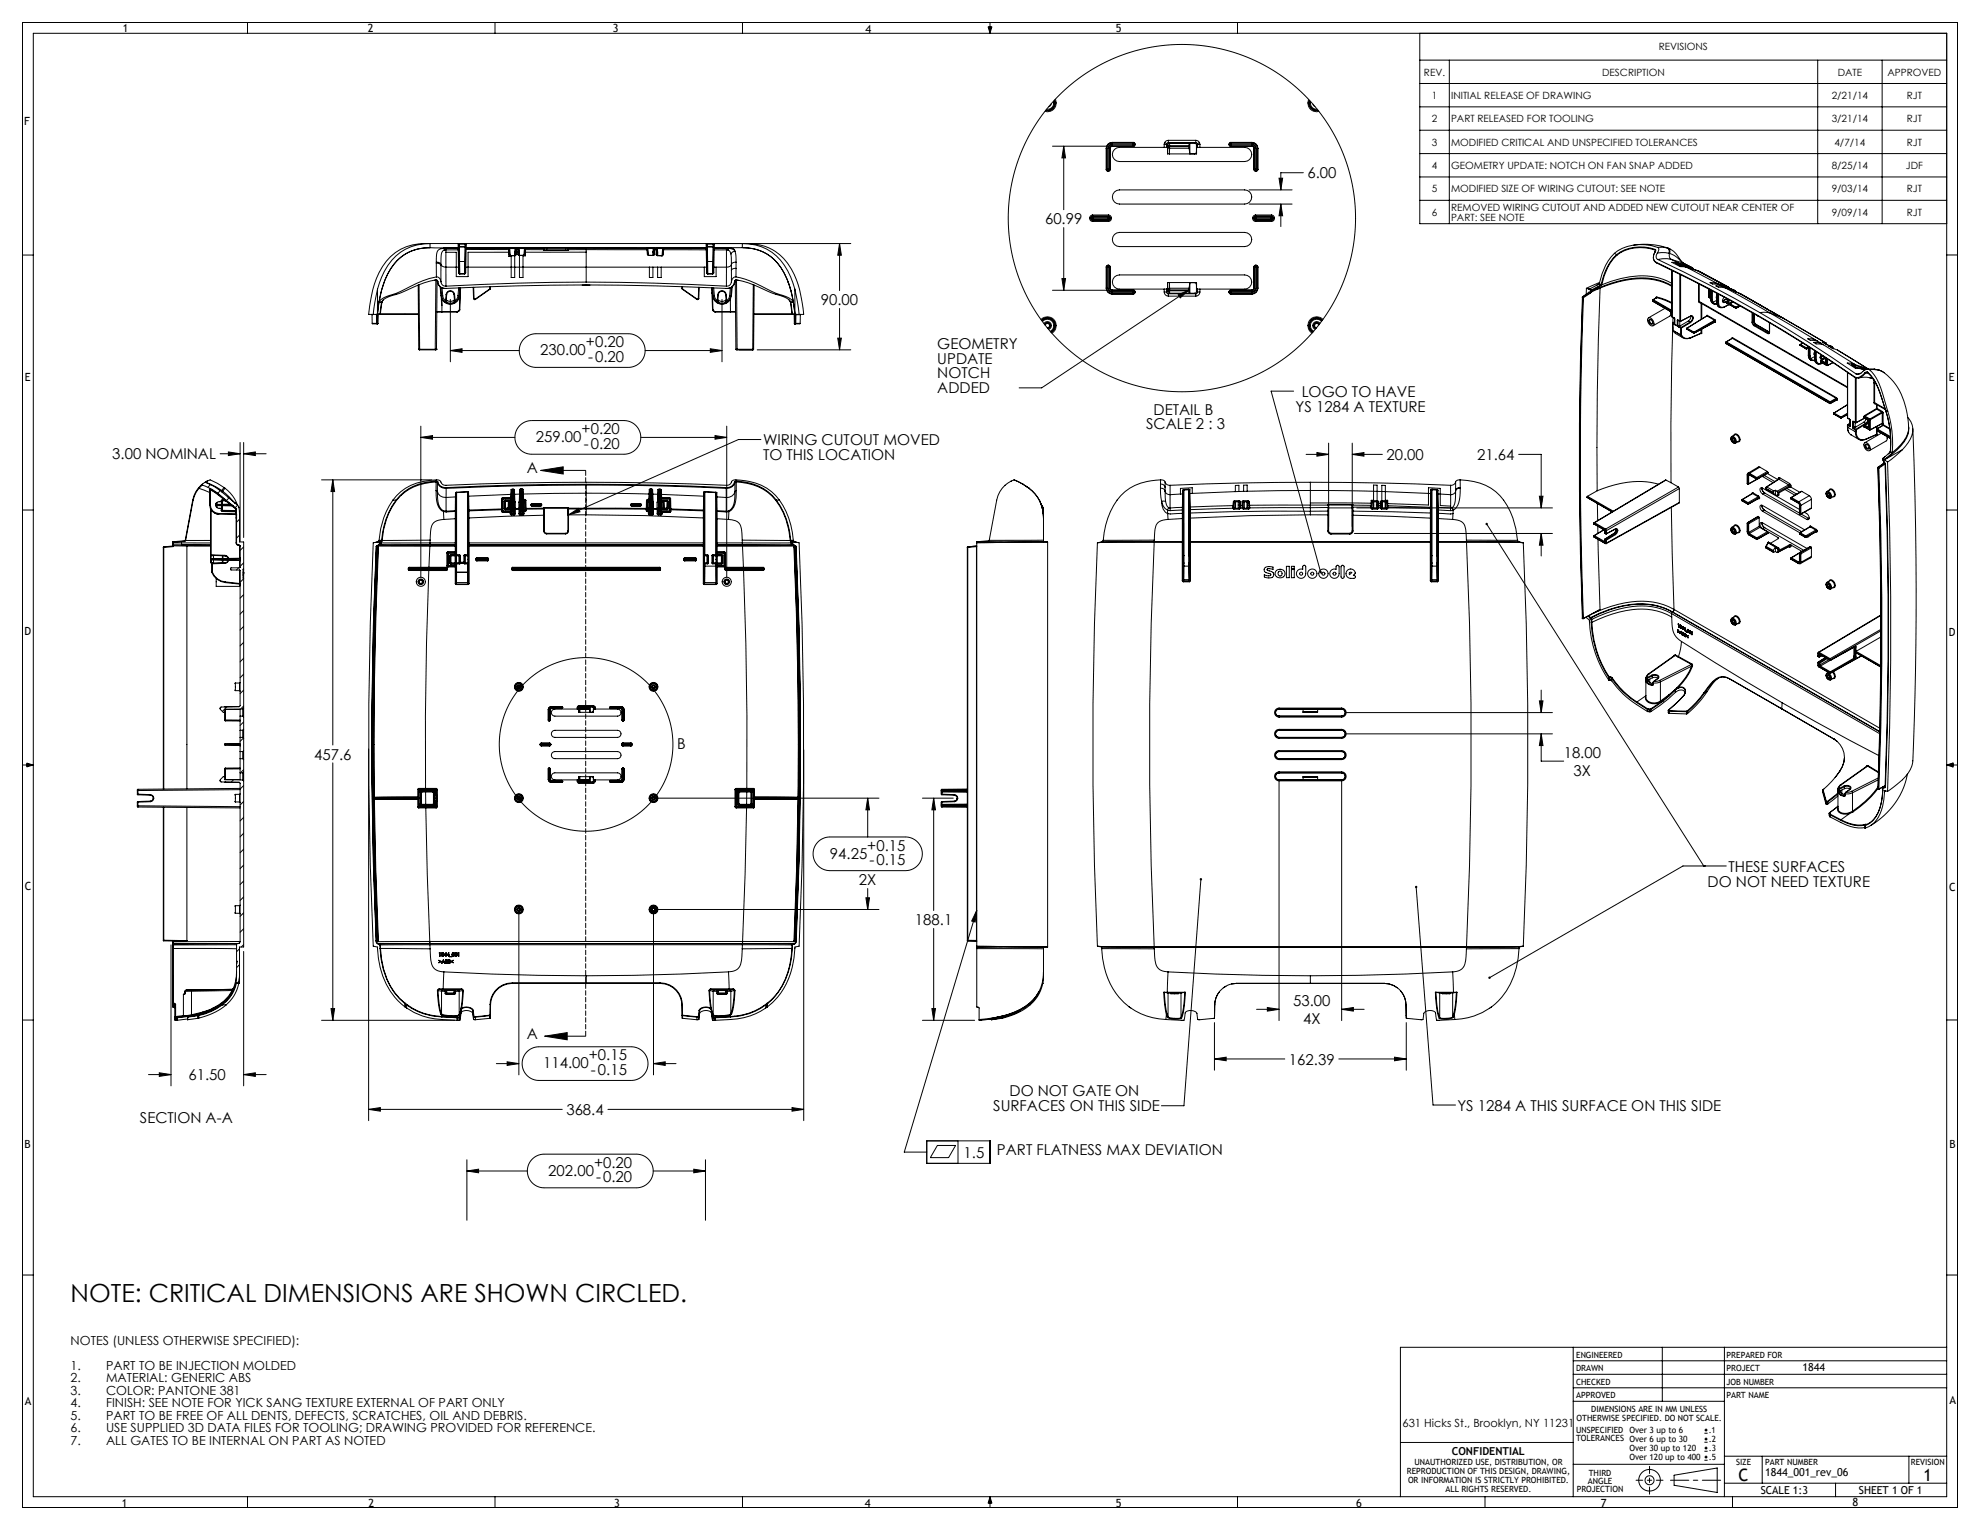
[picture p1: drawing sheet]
<svg xmlns="http://www.w3.org/2000/svg" width="559mm" height="432mm" viewBox="0 0 559 432" stroke-linecap="round" stroke-linejoin="round" font-family="sans-serif">
<defs><g id="words">
<text font-size="7.1" x="19.9" y="367.5">NOTE: CRITICAL DIMENSIONS ARE SHOWN CIRCLED.</text>
<g font-size="4.8">
<text x="490.7" y="417.9">C</text>
<text x="542.9" y="417.9">1</text>
</g>
<g font-size="4.2">
<text x="369" y="50.3">6.00</text>
<text x="294.9" y="63.3">60.99</text>
<text x="231.7" y="86.1">90.00</text>
<text x="152.5" y="100.3">230.00</text>
<text x="165.4" y="98">+0.20</text>
<text x="264.5" y="98.4">GEOMETRY</text>
<text x="166" y="102.1">-0.20</text>
<text x="264.5" y="102.6">UPDATE</text>
<text x="264.5" y="106.8">NOTCH</text>
<text x="264.5" y="111">ADDED</text>
<text x="367.4" y="112">LOGO TO HAVE</text>
<text x="325.6" y="117">DETAIL B</text>
<text x="365.6" y="116.2">YS 1284 A TEXTURE</text>
<text x="151.2" y="124.8">259.00</text>
<text x="164.1" y="122.5">+0.20</text>
<text x="215.3" y="125.5">WIRING CUTOUT MOVED</text>
<text x="323.4" y="121.2">SCALE 2 : 3</text>
<text x="31.7" y="129.7">3.00 NOMINAL</text>
<text x="164.7" y="126.6">-0.20</text>
<text x="215.3" y="129.7">TO THIS LOCATION</text>
<text x="391.3" y="129.8">20.00</text>
<text x="416.9" y="129.8">21.64</text>
<text x="148.7" y="133.5">A</text>
<text x="88.6" y="214.4">457.6</text>
<text x="191.1" y="211.3">B</text>
<text x="441.3" y="213.9">18.00</text>
<text x="444.1" y="218.9">3X</text>
<text x="234.2" y="242.3">94.25</text>
<text x="244.8" y="240">+0.15</text>
<text x="245.4" y="244.1">-0.15</text>
<text x="242.4" y="249.8">2X</text>
<text x="481.9" y="250.2">DO NOT NEED TEXTURE</text>
<text x="487.8" y="246.1">THESE SURFACES</text>
<text x="258.2" y="261.1">188.1</text>
<text x="364.9" y="283.9">53.00</text>
<text x="148.7" y="293.2">A</text>
<text x="367.8" y="289">4X</text>
<text x="166.2" y="299.3">+0.15</text>
<text x="53.2" y="304.9">61.50</text>
<text x="153.3" y="301.5">114.00</text>
<text x="166.8" y="303.4">-0.15</text>
<text x="363.8" y="300.5">162.39</text>
<text x="284.9" y="309.4">DO NOT GATE ON</text>
<text x="39.5" y="316.9">SECTION A-A</text>
<text x="159.8" y="314.7">368.4</text>
<text x="280.3" y="313.6">SURFACES ON THIS SIDE</text>
<text x="411.3" y="313.5">YS 1284 A THIS SURFACE ON THIS SIDE</text>
<text x="167.7" y="329.6">+0.20</text>
<text x="272" y="326.8">1.5</text>
<text x="281.4" y="326.1">PART FLATNESS MAX DEVIATION</text>
<text x="154.7" y="331.8">202.00</text>
<text x="168.2" y="333.7">-0.20</text>
</g>
<g font-size="3.5">
<text x="19.9" y="379.5">NOTES (UNLESS OTHERWISE SPECIFIED):</text>
<text x="19.9" y="386.6">1.</text>
<text x="29.9" y="386.6">PART TO BE INJECTION MOLDED</text>
<text x="19.9" y="390.1">2.</text>
<text x="19.9" y="393.6">3.</text>
<text x="29.9" y="390.1">MATERIAL: GENERIC ABS</text>
<text x="29.9" y="393.6">COLOR: PANTONE 381</text>
<text x="19.9" y="397.2">4.</text>
<text x="19.9" y="400.7">5.</text>
<text x="29.9" y="397.2">FINISH: SEE NOTE FOR YICK SANG TEXTURE EXTERNAL OF PART ONLY</text>
<text x="29.9" y="400.7">PART TO BE FREE OF ALL DENTS, DEFECTS, SCRATCHES, OIL AND DEBRIS.</text>
<text x="19.9" y="404.2">6.</text>
<text x="19.9" y="407.8">7.</text>
<text x="29.9" y="404.2">USE SUPPLIED 3D DATA FILES FOR TOOLING; DRAWING PROVIDED FOR REFERENCE.</text>
<text x="29.9" y="407.8">ALL GATES TO BE INTERNAL ON PART AS NOTED</text>
</g>
<g font-size="3.2">
<text x="34.6" y="9.1">1</text>
<text x="103.8" y="9.1">2</text>
<text x="173" y="9">3</text>
<text x="244.3" y="9.2">4</text>
<text x="314.9" y="9.1">5</text>
<text x="6.8" y="35.2">F</text>
<text x="7" y="107.6">E</text>
<text x="550" y="107.6">E</text>
<text x="6.9" y="179.3">D</text>
<text x="550" y="179.5">D</text>
<text x="7" y="251.3">C</text>
<text x="550.1" y="251.5">C</text>
<text x="550.1" y="324">B</text>
<text x="6.9" y="324">B</text>
<text x="7" y="396.4">A</text>
<text x="550.2" y="396.3">A</text>
<text x="395.8" y="402.8">631 Hicks St., Brooklyn, NY 11231</text>
<text x="34.4" y="425.2">1</text>
<text x="104" y="425.2">2</text>
<text x="173.3" y="425.2">3</text>
<text x="244" y="425.2">4</text>
<text x="314.9" y="425.2">5</text>
<text x="382.7" y="425.2">6</text>
<text x="451.8" y="425.2">7</text>
<text x="522.8" y="425.2">8</text>
</g>
<g font-size="3.1">
<text x="508.7" y="386.9">1844</text>
<text x="409.7" y="410.5">CONFIDENTIAL</text>
<text x="498.1" y="416.6">1844_001_rev_06</text>
<text x="496.9" y="421.7">SCALE 1:3</text>
<text x="524.6" y="421.7">SHEET 1 OF 1</text>
</g>
<g font-size="2.8">
<text x="468.1" y="14.2">REVISIONS</text>
<text x="401.9" y="21.3">REV.</text>
<text x="452.2" y="21.3">DESCRIPTION</text>
<text x="518.6" y="21.3">DATE</text>
<text x="532.7" y="21.3">APPROVED</text>
<text x="404.1" y="27.9">1</text>
<text x="409.5" y="27.9">INITIAL RELEASE OF DRAWING</text>
<text x="516.9" y="27.9">2/21/14</text>
<text x="538.2" y="27.9">RJT</text>
<text x="404.1" y="34.5">2</text>
<text x="409.5" y="34.5">PART RELEASED FOR TOOLING</text>
<text x="516.9" y="34.5">3/21/14</text>
<text x="538.2" y="34.5">RJT</text>
<text x="404.1" y="41.1">3</text>
<text x="409.5" y="41.1">MODIFIED CRITICAL AND UNSPECIFIED TOLERANCES</text>
<text x="517.7" y="41.1">4/7/14</text>
<text x="538.2" y="41.1">RJT</text>
<text x="404.1" y="47.7">4</text>
<text x="409.5" y="47.7">GEOMETRY UPDATE: NOTCH ON FAN SNAP ADDED</text>
<text x="516.9" y="47.7">8/25/14</text>
<text x="537.9" y="47.7">JDF</text>
<text x="404.1" y="54.3">5</text>
<text x="409.5" y="54.3">MODIFIED SIZE OF WIRING CUTOUT: SEE NOTE</text>
<text x="409.5" y="59.5">REMOVED WIRING CUTOUT AND ADDED NEW CUTOUT NEAR CENTER OF</text>
<text x="516.9" y="54.3">9/03/14</text>
<text x="538.2" y="54.3">RJT</text>
<text x="404.1" y="60.9">6</text>
<text x="409.5" y="62.3">PART: SEE NOTE</text>
<text x="516.9" y="60.9">9/09/14</text>
<text x="538.2" y="60.9">RJT</text>
</g>
<g font-size="2.4">
<text x="444.8" y="383.2">ENGINEERED</text>
<text x="487.3" y="383.2">PREPARED FOR</text>
<text x="444.8" y="387">DRAWN</text>
<text x="487.3" y="386.9">PROJECT</text>
<text x="444.8" y="394.6">APPROVED</text>
<text x="444.8" y="390.8">CHECKED</text>
<text x="487.2" y="394.6">PART NAME</text>
<text x="487.2" y="390.8">JOB NUMBER</text>
<text x="444.9" y="400.9">OTHERWISE SPECIFIED. DO NOT SCALE.</text>
<text x="449.1" y="398.6">DIMENSIONS ARE IN MM UNLESS</text>
<text x="444.8" y="404.4">UNSPECIFIED</text>
<text x="444.8" y="406.7">TOLERANCES Over 6 up to 30</text>
<text x="459.9" y="404.5">Over 3 up to 6</text>
<text x="482.2" y="404.5">.1</text>
<text x="482.2" y="407">.2</text>
<text x="399.2" y="413.6">UNAUTHORIZED USE, DISTRIBUTION, OR</text>
<text x="459.9" y="409.6">Over 30 up to 120</text>
<text x="459.9" y="412.1">Over 120 up to 400</text>
<text x="482.2" y="409.6">.3</text>
<text x="482.2" y="412.1">.5</text>
<text x="490" y="413.4">SIZE</text>
<text x="498.1" y="413.4">PART NUMBER</text>
<text x="539.3" y="413.4">REVISION</text>
<text x="397.1" y="416.1">REPRODUCTION OF THIS DESIGN, DRAWING,</text>
<text x="397.4" y="418.7">OR INFORMATION IS STRICTLY PROHIBITED.</text>
<text x="448.1" y="418.9">ANGLE</text>
<text x="448.4" y="416.6">THIRD</text>
<text x="408" y="421.2">ALL RIGHTS RESERVED.</text>
<text x="445" y="421.2">PROJECTION</text>
</g>
</g></defs>
<g fill="none" stroke="#000" stroke-width=".28">
<path d="M6.3 6.4h546.1v419h-546.1zM9.4 9.4h540v413h-540zM69.8 6.4v3M139.7 6.4v3M209.5 6.4v3M278.9 7.6h1l-.5 1.8zM279.1 7.6l.3 1.8M279.4 6.4v3M279.7 7.6l-.3 1.8M349.2 6.4v3M400.7 9.4v53.7h148.7M400.7 17h148.7"/>
<path d="M409 17v46.1M513 17v46.1M531.2 17v46.1M295.2 31.1a2.09 2.09 0 0 0 2-.7 2.09 2.09 0 0 0 .4-2.1 2.12 2.12 0 0 1-.4 2.2 2.12 2.12 0 0 1-2.1 .7M296.7 29.3l-.3 .6-.4 .2M297.3 28.6a1.74 1.74 0 0 1-1.9 2.2M297.8 28a2.45 2.45 0 0 1-.3 2.7 2.45 2.45 0 0 1-2.6 .7M329.7 39.6v.7M329.7 39.6l-.6 .2-.4 .4M329.7 39.6h7.8M337.5 39.6v.7M337.5 39.6l.6 .2 .4 .4"/>
<path d="M369.3 28.1a2.45 2.45 0 0 0 .4 2.6 2.45 2.45 0 0 0 2.5 .7M369.6 28.3a2.13 2.13 0 0 0 2.4 2.9M369.6 28.4a2.12 2.12 0 0 0 2 2.8l.4-.1M369.9 28.7a1.74 1.74 0 0 0 1.8 2.1M370.5 29.4l.6 .7M400.7 30.2h148.7M400.7 36.8h148.7M400.7 23.6h148.7M297 41.3h15.5M300.2 41.3l.5 3.3h-1zM300.2 41.3v17.9M312.2 47.8l.1 .4 .4 .1"/>
<path d="M312.2 41.8v6M312.2 41.8l.1 .1M312.3 41.9h.3M312.3 47.8h.3M312.3 47.8l.1 .3 .4 .2M312.3 41.9v5.9M312.3 47.8h-.1M312.6 47.8l.2 .1M312.6 41.9v5.9M312.7 48.3h.1M312.8 47.9v.4M312.8 48.3h.1"/>
<path d="M312.8 48.3h-.1M312.9 41.8h.4M312.9 47.8h.4M312.9 47.8l-.1 .1M312.9 41.8v6M313.3 47.8l-.2 .3-.3 .2M313.3 41.8v6M313.3 47.8h.1M313.3 41.8h.1M313.3 47.8l-.1 .4-.4 .1M313.8 40.9a.84 .84 0 0 0-.9 .9M313.8 40.9v.4"/>
<path d="M313.8 41.3l-.4 .1-.1 .4M313.8 41.3h6M313.8 40.9h6M313.8 41.3h.1M313.8 41.3l-.3 .2-.2 .3M313.9 40.2a1.67 1.67 0 0 0-1.7 1.6M313.9 40.2v.1M313.9 40.2h5.9M313.9 40.6a1.34 1.34 0 0 0-1.3 1.3M313.9 40.3v.3M313.9 40.3a1.67 1.67 0 0 0-1.6 1.6M313.9 40.3h5.9"/>
<path d="M313.9 40.6h5.9M314.5 54.2l.7-.5 .7-.1h35.4a2 2 0 0 1 2 2 2 2 0 0 1-2 2h-35.4a2 2 0 0 1-1.8-1.2 2 2 0 0 1 .4-2.2zM319.8 40.6l.1 .2M319.8 40.9v.4M319.8 40.3v.3M319.8 40.3l.3 .1 .2 .4M319.8 41.3h.1M319.8 40.2l.4 .1 .1 .4M319.8 40.2v.1M319.9 40.8l-.1 .1M319.9 40.8h.4M320.3 40.8l-.2 .3-.3 .2"/>
<path d="M320.3 40.8h.1M320.3 40.8l-.1 .4-.4 .1M320.3 40.7v.1M328.6 40.8h.6M328.6 41.6h.6M328.6 41.6h-12.7a2 2 0 0 0-2 2 2 2 0 0 0 2 2h35.4a2 2 0 0 0 2-2 2 2 0 0 0-2-2h-12.7M328.6 40.8v.8M328.7 40.2l.6 .3M328.7 40.2l-.1 .6M329.2 41.6l.3 .1v1.7M329.2 40.8v.8M329.2 40.8l.4 .1"/>
<path d="M329.3 40.5l-.1 .3M329.5 43.4h.1M329.5 43.4h.5M329.6 40.9v.2M329.6 41.5l.5 .3M329.6 41.5l-.1 1.9M329.6 41.4h.5M329.6 41.4v.1M329.6 41.1h.5M329.6 41.1v.3M329.7 40.3l-.4 .2M329.7 40.3l.4 .1"/>
<path d="M329.7 40.3h7.8M330 43.4h7.2M330.1 40.4v.7M330.1 40.4l-.4 .2-.1 .3M330.1 40.4h5.5M330.1 41.8h5.5M330.1 41.8l-.1 1.6M330.1 41.4v.4M330.1 41.1h5.5M330.1 41.4h5.5M330.1 41.1v.3M335.6 41.4v.4"/>
<path d="M335.6 41.1v.3M335.6 41.8l.2 1.6M335.6 40.4v.7M335.8 40.4v3M335.8 40.4h1.4M335.8 40.4h-.2M335.8 43.4h1.4M337.2 40.4l.3 .2 .2 .3M337.2 43.4h.1M337.5 40.3l.4 .2M337.5 40.3l-.3 .1M337.7 40.9v2.5"/>
<path d="M337.7 43.4h-.5M337.7 43.4v-.7l-.2 .5-.3 .2M337.7 43.4h.1M337.9 40.5l.1 .3M338 40.8h.6M338 40.8l-.3 .1M338 40.8v.8M338 41.6l-.3 .1M338.5 40.2l-.6 .3M338.5 40.2l.1 .6M338.6 41.6h-.6M338.6 40.8v.8"/>
<path d="M346.9 40.8l.1 .4 .4 .1M346.9 40.7v.1M346.9 40.8h.4M346.9 40.8l.2 .3 .3 .2M346.9 40.8h.1M347.3 40.8l.1 .1M347.4 40.2l-.4 .1-.1 .4M347.4 41.3h6M347.4 40.2v.1M347.4 40.2h5.9M347.4 40.9v.4M347.4 40.6l-.1 .2"/>
<path d="M347.4 40.3v.3M347.4 40.3l-.3 .1-.2 .4M347.4 40.3h5.9M347.4 40.6h5.9M347.4 40.9h6M347.4 41.3h.1M352.5 53.6h12.2M352.5 57.6h12.2M353.3 40.6a1.34 1.34 0 0 1 1.3 1.3M353.3 40.3v.3M353.3 40.3a1.67 1.67 0 0 1 1.6 1.6M353.3 40.2a1.67 1.67 0 0 1 1.7 1.6"/>
<path d="M353.3 40.2v.1M353.4 41.3l.3 .2 .2 .3M353.4 40.9v.4M353.4 40.9a.84 .84 0 0 1 .9 .9M353.4 41.3l.4 .1 .1 .4M353.4 41.3h.1M353.9 47.8l.1 .4 .4 .1M353.9 41.8v6M353.9 41.8h.4M353.9 47.8h.4M353.9 47.8l.2 .3 .3 .2M353.9 47.8h.1"/>
<path d="M353.9 41.8h.1M354.3 47.8l.1 .1M354.3 41.8v6M354.4 48.3h.1M354.4 47.9v.4M354.6 47.8l-.2 .1M354.6 47.8h.3M354.6 41.9h.3M354.6 41.9v5.9M354.9 47.8l-.1 .3-.4 .2M354.9 41.9v5.9M354.9 47.8h.1"/>
<path d="M355 47.8l-.1 .4-.4 .1M355 41.8l-.1 .1M355 41.8v6M361 50.3h1l-.5 3.3zM361.5 57.6l.5 3.3h-1zM361.5 57.6v6.3M367.8 48.7h-6.3v4.9M400.7 43.3h148.7M400.7 49.9h148.7M400.7 56.5h148.7M6.3 72h3.1M120 68.7a14.1 14.1 0 0 0-13.7 9.8 35 35 0 0 0-2.3 10.2h1.3"/>
<path d="M120.1 68.7h1.3M121.4 69.9a12.9 12.9 0 0 0-12.7 8.9l-1.2 3.9-1 6M121.4 68.7a14 14 0 0 0-13.7 9.5l-1.2 3.4M121.4 68.7h7.9M121.4 68.7v1.2M121.4 69.9h.1M123 79.1l-.2 19.5M123.1 79l.3 .1 .2 .4M123.1 79a39.7 39.7 0 0 0-10.2 3.8l-1.1 .3M123.1 79h.1M123.1 79l.3 .4M123.1 79l-.4 .1"/>
<path d="M123.1 74a1.15 1.15 0 0 1 1.3 .6M123.1 74v.3M123.1 74.3l.1 3.9M123.1 74.3l.9 .1 .4 .5M123.2 78.2a43.8 43.8 0 0 0-11.3 4.6l-1 .3M123.2 78.2h.4a1.47 1.47 0 0 1 .8 1.3M123.4 79.2l-.2 19.4M123.4 79.4l.2 .1M123.5 79.5a2.17 2.17 0 0 0 2.4 1.9M123.6 79.5a2.05 2.05 0 0 0 2.3 1.9M124.4 79.5a1.28 1.28 0 0 0 1.5 1.3M124.4 74.9v4.6"/>
<path d="M124.4 74.6l.5 .6 .9 .2M124.4 74.6v.3M125.1 70.1l-.4 .1a1.76 1.76 0 0 0-1.5 2.1l-.1 1.7M125.1 70.1l.3 .5M125.2 70l-.1 .1M125.3 69.9l-2.5 .1a13.2 13.2 0 0 0-14.2 9l-.9 3-.7 3.2M125.3 69.9l-.1 .1M125.3 69.9h4M125.4 70.6l-.5 .3-.3 .7-.2 3M125.8 70.5l-.4 .1M125.8 70.5v.7M125.8 71.2h3v6.9h3.3v-6.9h11.5v1.2l.7-.1v6h1v-6.1"/>
<path d="M125.8 71.2v4.2M125.8 75.4l.1 5.4M125.8 75.4l3.8 .1M125.9 70.1l-.1 .4M125.9 70.1h-.8M129.3 68.7l.2 .2M129.3 68.7v1.2M129.3 69.9h.1M129.3 69.9v.1M129.3 70h-4.1M129.3 70l.2 .1M129.3 70v.1"/>
<path d="M129.3 70.1v.4M129.3 70.1l.2 .5M129.3 70.1h-3.4M129.3 70.5l.2 .1M129.3 70.5l.1 6.5M129.3 70.5h-3.5M129.4 68.7h.2M129.4 77l.4 .3M129.4 77l.2 .1M129.5 68.9h.1M129.5 68.9v1.2l-.2-.2M129.5 69.7h.1"/>
<path d="M129.5 70.6l.1 6.5M129.5 73.8h.2M129.6 77.1l.2 .1M129.6 68.7v.2M129.6 68.7h1.6M129.6 68.7h.1M129.6 68.9v.7M129.6 68.9h1.6M129.6 69.6h1.8M129.6 69.6h-.1M129.6 69.6v.1M129.6 69.7l.1 4.1"/>
<path d="M129.7 73.8l.1 3.4M129.7 73.8h1.5M129.8 77.3h1.3M129.8 77.2v.1M129.8 77.2h1.3M131.1 77.2v.1M131.2 73.8l-.1 3.4M131.2 68.7v.2M131.2 68.7h.4M131.2 68.9v4.9M131.3 77.1l-.2 .1M131.3 73.8h-.1"/>
<path d="M131.4 69.7h-1.8M131.4 68.9h-.2M131.4 68.9v1.1M131.4 77l-.3 .3M131.4 77l-.1 .1M131.6 70.1l-.2 .2M131.6 70.1l-.2 6.9M131.6 70l-.2 .1-.1 7M131.6 70v.1M131.6 69.9v.1M131.6 69.9l-.2 .2M131.6 69.9h21.8"/>
<path d="M131.6 69.9h.1M131.6 68.7l-.2 .2M131.6 68.7h67.7M131.6 68.7v1.2M143.6 70.1l.1 .1M143.6 70.1h.1M143.6 70.1v.3M143.6 70.1h-12M143.6 70.4l-12.2 .1M143.6 70.4l.1 .1M143.6 70.4l.1 1.4M143.7 70.2v.3"/>
<path d="M143.7 70.2h.1M143.7 71.8l.3 .4M143.7 71.8l.1 .1M143.7 70.5l.1 1.4M143.8 71.9l.2 .3M143.9 70l-.3 .1M143.9 70v.2M143.9 70.2h-.2M143.9 70.2l.1 2M144 72.2h.1M145.3 72.1l-1.3 .1M145.3 72.1v.1"/>
<path d="M145.3 72.2h-1.3M145.3 71.1l.1 .1M145.3 71.1l-.1 1M145.4 70l.3 .1M145.4 70v.1M145.4 70h-1.5M145.4 70.1l.1 .1M145.4 70.1l-.1 1M145.4 70.1l-1.5 .1M145.4 72.1h-.1M145.4 71.2v1M145.5 70.2l-.1 1"/>
<path d="M145.5 70.2h.1M145.5 70.2l.1 .3M145.6 70.5v1.3M145.6 71.8l-.3 .3M145.7 70.1l-.2 .1M145.7 70.1h.1M145.7 70.1v.3M145.7 71.7l-.4 .4M145.7 71.7l-.1 .1M145.7 70.4l-.1 .1M145.7 70.4h.5M145.7 70.4v1.3"/>
<path d="M146.2 71.7l.3 .4M146.2 71.7l.1 .1M146.2 70.4l.1 .1M146.2 70.4v1.3M146.2 70.1v.3M146.2 70.1l.1 .1M146.2 70.1h-.5M146.2 70.1h.1M146.3 71.8l.2 .3M146.3 71.3h-.7M146.3 70.5v1.3M146.3 71.8h.1"/>
<path d="M146.3 70.2v.3M146.3 70.2h.1M146.3 70.2l.1 .9M146.4 71.1v.9M146.5 70l-.3 .1M146.5 70v.1M146.5 70.1l-.2 .1M146.5 70.1l.1 1M146.6 71.1h-.2M146.6 71.1v.9M146.6 72.1h.1M146.6 72.1v6.2h1v-2.9"/>
<path d="M146.6 72.1h-.1M147.6 75.4h17.8M147.6 75.4l-16.3 .1M147.8 72l-1.2 .1M147.8 72.1h-1.2M147.8 72v.1M148 70h.3M148 70v.1M148 70h-1.5M148 70.1l.2 .1M148 70.1h-1.5M148 70.1l-.1 1.9"/>
<path d="M148 71.8l-.2 .2M148.1 70.5l-.1 1.3M148.2 71.7l-.4 .4M148.2 71.7l-.2 .1M148.2 70.2l-.1 .3M148.3 70.4l-.2 .1M148.3 70.4l-.1 1.3M148.3 70.4l5.1 .1M148.3 70.1v.3M148.3 70.1l-.1 .1M148.3 70l-.1 .2M148.3 70v.1"/>
<path d="M153.4 69.9l.2 .2M153.4 69.9h.9M153.4 69.9h.1M153.4 69.9l-21.8 .1M153.4 69.9v.2M153.4 70.1l.2 .1M153.4 70.1h-5.1M153.4 70.5l.1 .1M153.5 69.9l.1 .1M153.6 70.2v.1M153.6 70.2h.1M153.6 70.2l-.2 .3"/>
<path d="M153.6 70.1h.7M153.6 70.1v.2M153.6 70.6h-.1M153.6 70.6h6.7M153.6 70.3v.3M154.3 69.9v.2M154.3 70.1h5.3M154.3 69.9h5.3M154.3 70.1v.5M159.6 70.1h.7M159.6 69.9v.2M159.6 69.9h.9"/>
<path d="M159.6 70.1v.5M160.3 70.3v.3M160.3 70.6h.1M160.3 70.2v.1M160.3 70.2l.1 .3M160.3 70.2h.1M160.3 70v.3M160.4 70.6h-6.9M160.4 70.5v.1M160.5 70l-.2 .2M160.5 69.9l-.2 .2M160.5 69.9v.1"/>
<path d="M160.5 69.9h.1M165.4 79.6a744.1 744.1 0 0 0-39.5 1.2M165.4 79.6a745 745 0 0 1 39.6 1.2M165.4 75.4v4.2M165.4 71.2h-17.1v1h-.7v3.2M165.4 70.4l17.2 .1M165.4 70l17.2 .1M165.4 70v.4M165.4 69.9l33.9 .1M165.4 69.9v.1M165.4 70.4v5M165.4 70.4l-5 .1"/>
<path d="M165.4 70h-4.9M165.4 69.9h-4.9M182.6 70.1v.4M182.6 70.1l.1 .1M182.6 70v.1M182.6 70.5h.1M182.6 70.5l.1 1.2M182.7 70.1v.1M182.7 70.2h.1M182.7 70.2v.3M182.7 71.7l.3 .4M182.7 71.7l.1 .1"/>
<path d="M182.7 70.5l.1 1.3M182.8 71.8l.2 .2M182.8 70.1l-.1 .1M182.8 70.1l.2 1.9M182.8 70.1h1.6M182.9 70h-.3M182.9 70l-.1 .1M182.9 70h1.5M183 72l1.4 .1M183 72v.1M183 72.1h1.4M183.3 75.4h-17.9"/>
<path d="M183.3 75.4v2.9h1v-2.9M183.3 75.4l16.3 .1M184.3 71.2l-.1 .9M184.3 71.1h.1M184.3 71.1v.1M184.4 70.1l.1 .1M184.4 70.1l-.1 1M184.4 70l.2 .1M184.4 70v.1M184.4 72.1h.1M184.4 71.1v1M184.5 70.2l.1 .4"/>
<path d="M184.5 70.2l-.1 .9M184.6 71.8l-.2 .3M184.6 70.6v1.2M184.6 70.1l.1 .4M184.6 70.1l-.1 .1M184.6 70.1h.6M184.7 70.5l-.1 .1M184.7 70.5h.5M184.7 70.5v1.2M184.7 71.7l-.3 .4M184.7 71.7l-.1 .1M185.2 71.7l.3 .5"/>
<path d="M185.2 71.7l.1 .1M185.2 70.5l.1 .1M185.2 70.5v1.2M185.2 70.1v.4M185.2 70.1l.1 .1M185.3 71.8l.2 .3 1.3 .1M185.3 70.6v1.2M185.3 70.2v.4M185.3 70.2l.1 1M185.4 71.2v.9M185.5 70.1l-.2 .1M185.5 70.1l.1 1"/>
<path d="M185.5 70.1l1.5 .1M185.5 70l-.3 .1M185.5 70v.1M185.5 70h1.5M185.5 72.2h.1M185.5 72.2h1.3M185.6 71.1l-.2 .1M185.6 71.1v1M186.2 69.9h13.1M186.6 75.4v2.9h-1v-2.9M186.8 72.2h.1M187 70.2h.2"/>
<path d="M187 70.2l-.2 2M187 70l.3 .1M187 70v.2M187 71.9l-.2 .3M187.1 70.6l-.1 1.3M187.2 71.8l-.4 .4M187.2 71.8l-.2 .1M187.2 70.2h.1M187.2 70.2l-.1 .4M187.3 70.5h12M187.3 70.5l-.2 .1M187.3 70.5l-.1 1.3"/>
<path d="M187.3 70.1h.1M187.3 70.1h12M187.3 70.1l-.1 .1M187.3 70.1v.4M193.3 69.9v.1M196.3 69.9v.1M198.8 75.4v2.7h3.3v-2.7M199.3 68.7l.2 .2M199.3 68.7v1.4M199.3 68.7h.3M199.3 69.9l.2 .2M199.3 69.9v.1"/>
<path d="M199.3 70l.2 .1M199.3 70.1v.4M199.3 70.1l.2 .5M199.3 70.5l.2 .1M199.3 70.5l.1 6.5M199.4 77l.4 .3M199.4 77l.2 .1M199.5 68.9h.1M199.5 68.9v1M199.5 69.7h.1M199.5 70.6l.1 6.5M199.5 73.8h.2"/>
<path d="M199.6 77.1l.2 .1M199.6 68.7v.2M199.6 68.7h40.5M199.6 68.9v.7M199.6 68.9h1.6M199.6 69.6h-.1M199.6 69.6v.1M199.6 69.6h1.6M199.6 69.7l.1 4.1M199.6 69.7h1.6M199.7 73.8l.1 3.4M199.7 73.8h1.5"/>
<path d="M199.8 77.2v.1M199.8 77.2h1.3M199.8 77.3h1.3M201.1 77.2v.1M201.2 73.8l-.1 3.4M201.2 77.2h-.1M201.2 69.7v4.1M201.2 69.6h.2M201.2 69.6v.1M201.2 68.9v.7M201.3 77.1l-.1 .1M201.3 73.8h-.1"/>
<path d="M201.4 70.6l-.1 6.5M201.4 69.7h-.2M201.4 68.9h-.2M201.4 68.9v1.2M201.4 77l-.3 .3M201.4 77l-.1 .1M201.5 70.5h3.5M201.5 70.5l-.1 .1M201.5 70.5l-.1 6.5M201.6 70.1l-.1 .4M201.6 70.1h3.4M201.6 70.1l-.2 .5"/>
<path d="M201.6 70h4.1M201.6 70l-.2 .1M201.6 69.9l-.2 .2M201.6 69.9h4M201.6 69.9v.2M201.6 69.9v.1M201.6 68.7l-.2 .2M201.6 68.7h-.4v.2M201.6 68.7v1.2M202.1 75.4l-.8 .1M205 70.1v.4M205 70.1h.7"/>
<path d="M205 75.4v5.4M205 75.4h-2.9M205 70.5l.4 .1M205 70.5v4.9M205.4 70.6a1.2 1.2 0 0 1 .9 1.1M205.6 69.9l.1 .1M205.6 69.9h3.9M205.7 70h.4a1.14 1.14 0 0 1 1.3 .9M205.7 70v.1M205.7 70.1a1.75 1.75 0 0 1 1.7 .8M205.7 70.1l-.3 .5M206.3 71.7l.1 2.9"/>
<path d="M206.4 74.6a1.27 1.27 0 0 1-1.4 .8M206.4 74.6v1.7M206.4 76.3v3.2M206.4 79.5a1.27 1.27 0 0 1-1.4 1.3M207.3 79.5a2.04 2.04 0 0 1-2.3 1.9 875.6 875.6 0 0 0-39.6-1M207.4 79.5a2.17 2.17 0 0 1-2.5 1.9M207.4 79.4l-.1 .1M207.4 70.9l.3 1.3v1.8M207.4 70.9l-.7 .2-.4 .6M207.5 79.2l.2 19.4M207.7 78.2a43.8 43.8 0 0 1 11.2 4.6l1.1 .3M207.7 78.2h-.4a1.48 1.48 0 0 0-.9 1.3"/>
<path d="M207.7 75.7v2.5M207.7 75.7a1.21 1.21 0 0 0-1.3 .6M207.7 74a1.15 1.15 0 0 0-1.3 .6M207.7 74v1.7M207.8 79l-.4 .5M207.8 79l.6 .2M207.8 79a39.6 39.6 0 0 1 10.2 3.8l1.1 .3M207.8 79l-.4 .1-.1 .4M207.8 79h.1M207.9 79.1l.1 19.5M209.5 69.9a12.9 12.9 0 0 1 12.7 9.1l1.2 3.9 .5 2.3M209.5 68.7a14 14 0 0 1 13.6 9.4l1.2 3.5"/>
<path d="M209.5 68.7h1.3M209.5 68.7v1.2M209.8 69.9a12.7 12.7 0 0 1 12.2 8.7l1.6 4.8 .7 5.3M210.8 68.7a14.1 14.1 0 0 1 14 10.2l1 3.7 1 6.1M222.3 79.3l.4 1.1M236.9 68.7l.5 3.3h-1zM236.9 68.7v13.3M299.7 78.6h1l-.5 3.3zM300.2 64.2v17.7M307.5 61.7h.4M307.5 61.5h.4M307.5 61.7a.84 .84 0 0 0 .9 .8"/>
<path d="M307.5 61.5v.2M307.9 61.7l.1 .3 .4 .2M307.9 61.5v.1M307.9 61.5v.2M307.9 61.6l.2 .3 .3 .2M307.9 61.6h.4M307.9 61.6v.1M308.3 61.6l.1 .2M308.4 61l-.4 .2-.1 .3M308.4 62.2v.3M308.4 60.7v.3M308.4 60.7a.84 .84 0 0 0-.9 .8"/>
<path d="M308.4 61v.1M308.4 62.2h4.4M308.4 61h4.4M308.4 62.5h4.4M308.4 60.7h4.4M308.4 61.1v.3M308.4 61.4l-.1 .2M308.4 61.8v.3M308.4 61.1l-.3 .1-.2 .4M308.4 61.4h4.4M308.4 61.8h4.4M308.4 61.1h4.4"/>
<path d="M308.4 62.1h4.4M308.4 62.1v.1M312.2 75.3l.1 .1M312.2 75.3v6M312.3 75.4h.3M312.3 75.4v5.9M312.6 75.4v5.9M312.7 74.8l-.4 .2-.1 .3M312.7 74.8l.1 .1M312.7 74.8h.1M312.8 75.3l-.2 .1M312.8 75.3l.1 .1"/>
<path d="M312.8 74.9v.4M312.8 74.9l-.4 .2-.1 .3M312.8 74.9l.3 .2 .2 .3M312.8 61.1v.3M312.8 61.4l.1 .2M312.8 61.8v.3M312.8 61.1l.3 .1 .2 .4M312.8 62.1v.1M312.8 61l.4 .2 .1 .3M312.8 62.2v.3M312.8 60.7v.3M312.8 60.7a.84 .84 0 0 1 .9 .8"/>
<path d="M312.8 61v.1M312.8 74.8l.4 .2 .1 .3M312.8 74.8v.1M312.9 61.6l-.1 .2M312.9 75.4h.4M312.9 61.6h.4M312.9 75.4v6M313.3 61.6l-.2 .3-.3 .2M313.3 75.4v6M313.3 61.6v.1M313.3 61.7l-.1 .3-.4 .2M313.3 61.7h.4"/>
<path d="M313.3 61.5h.4M313.3 61.5v.1M313.3 61.5v.2M313.3 75.3v.1M313.3 75.3v6M313.7 61.7a.84 .84 0 0 1-.9 .8M313.7 61.5v.2M314.5 66.2l.7-.5 .7-.1h35.4a2 2 0 0 1 2 2 2 2 0 0 1-2 2h-35.4a2 2 0 0 1-1.8-1.2 2 2 0 0 1 .4-2.2zM329.5 79.8v1.6l-.3 .2M329.5 79.8l.1 1.9M329.5 79.8h.1M330 79.7l-.5 .1"/>
<path d="M330 79.7l.1 1.6M330 79.7h7.2M335.8 79.8v3M335.8 79.8l-.2 1.5M335.8 79.8h1.4M337.2 79.8l.3 .2 .2 .5v-.7M337.2 79.7l.5 .1M337.2 79.7v.1M337.7 79.8h.1M337.7 79.8v2.5M353.5 61.7h.4M353.5 61.5h.4"/>
<path d="M353.5 61.7a.84 .84 0 0 0 .9 .8M353.5 61.5v.2M353.9 75.3v.1M353.9 75.3v6M353.9 61.7l.1 .3 .4 .2M353.9 61.5v.1M353.9 61.5v.2M353.9 75.4h.4M353.9 61.6h.4M353.9 75.4v6M353.9 61.6l.2 .3 .3 .2M353.9 61.6v.1"/>
<path d="M354.3 61.6l.1 .2M354.3 75.4v6M354.4 74.8l-.4 .2-.1 .3M354.4 74.8v.1M354.4 74.8h.1M354.4 61l-.4 .2-.1 .3M354.4 62.2v.3M354.4 60.7v.3M354.4 60.7a.84 .84 0 0 0-.9 .8M354.4 61v.1M354.4 62.2h4.4M354.4 61h4.4"/>
<path d="M354.4 62.5h4.4M354.4 60.7h4.4M354.4 61.4l-.1 .2M354.4 61.1v.3M354.4 61.8v.3M354.4 61.1l-.3 .1-.2 .4M354.4 61.4h4.4M354.4 61.8h4.4M354.4 61.1h4.4M354.4 62.1h4.4M354.4 62.1v.1M354.4 75.3l-.1 .1"/>
<path d="M354.4 75.3l.2 .1M354.4 74.9v.4M354.4 74.9l.4 .2 .1 .3M354.4 74.9l-.3 .2-.2 .3M354.5 74.8l.4 .2 .1 .3M354.5 74.8l-.1 .1M354.6 75.4h.3M354.6 75.4v5.9M354.9 75.4v5.9M355 75.3l-.1 .1M355 75.3v6M358.8 61.4l.1 .2"/>
<path d="M358.8 61.1v.3M358.8 61.8v.3M358.8 61.1l.3 .1 .2 .4M358.8 62.1v.1M358.8 61l.4 .2 .1 .3M358.8 62.2v.3M358.8 60.7v.3M358.8 60.7a.84 .84 0 0 1 .9 .8M358.8 61v.1M358.9 61.6l-.1 .2M358.9 61.6h.4M359.3 61.6l-.2 .3-.3 .2"/>
<path d="M359.3 61.6v.1M359.3 61.7l-.1 .3-.4 .2M359.3 61.7h.4M359.3 61.5h.4M359.3 61.5v.1M359.3 61.5v.2M359.7 61.7a.84 .84 0 0 1-.9 .8M359.7 61.5v.2M451.5 79.7l-3.8 1.7M455.6 71.5a15.2 15.2 0 0 0-4.2 8.5M455.6 71.5l.7 .4M456.3 71.9h.1"/>
<path d="M456.3 71.9a15.4 15.4 0 0 0-4.4 8.4M456.4 71.9a14.4 14.4 0 0 0-4.3 8.5M461.1 69.2a19.9 19.9 0 0 1 9.8 .9M467.1 71h.1M467.1 71.1a2.03 2.03 0 0 0 .3 3.1M467.1 70.6v.4M467.1 71a1.91 1.91 0 0 0 .4 3M467.2 70.4l.1 .3-.2 .3M467.2 70.4a11.7 11.7 0 0 0-10.9 1.5M467.2 70.4v.2M467.2 70.6a11.6 11.6 0 0 0-10.8 1.3M467.5 74a395.7 395.7 0 0 1 28.6 15"/>
<path d="M467.5 74v.2a391.6 391.6 0 0 1 28.6 15M467.7 71.4a1.25 1.25 0 0 0 0 1.7l.2 .1M467.7 71.4l2.3-.1 1 .2M467.8 69.8a12.8 12.8 0 0 0-12.2 1.7M467.8 69.8l.3 .2a1.21 1.21 0 0 1-.4 1.4M467.8 69.8l2.7 .2M467.9 73.2a380.5 380.5 0 0 1 28.8 15M470.5 70l.5 .6v.9M470.5 70h.2M470.7 70a8 8 0 0 1 3.9 3.8l.3 .3M470.7 70a1.11 1.11 0 0 1 .5 1.5M471 71.5h.2"/>
<path d="M471.2 71.5l-.1 1 .5 .7M471.2 71.5a8.8 8.8 0 0 1 3.6 2.6M471.6 73.2l-1.1-.2-2.6 .2M471.6 73.2l3 .9M471.6 73.2l2.1 1M471.8 80a18.8 18.8 0 0 0-14.4-1.4l-5.3 1.8M471.8 80v.6M471.8 78.8v1.2M471.8 76.3l.1 13.1M473.1 74.4h.1M473.1 74.3v.1M473.1 74.3l1.1 .2"/>
<path d="M473.1 74.4l1.1 .5 1.4 .3M473.4 74.5l.8 .2M473.7 74.2l-1.9-.2 2.4 1.2 1.9 .3M473.7 74.2l.5 .3M474.1 77.4v14.4M474.2 74.5v.2M474.2 74.5l3.4 1M474.2 74.7l3.4 1.1M474.3 77.5v13.1M474.6 74.1l.5 .2M474.6 74.1l2.1 1.1-3-1M474.8 74.1l.3 .2"/>
<path d="M474.8 74.1h.1M474.9 74.1l.2 .2M475.1 74.3l2.6 1.3M475.6 75.2l.5 .3M475.6 75.2l3.6 1.2M476.1 75.5l8.6 4.5M476.1 75.5l2.9 .9 8.2 4.4-2.5-.8M477.6 75.5v.3M477.6 75.5l.1 .1M477.6 75.8l.2 .1M477.6 75.6l.3 .4M479.2 76.4l8.5 4.6"/>
<path d="M479.2 76.4l.1 .1M479.3 76.4l8.5 4.6M549.4 72h3M104.9 88.7l.1 .1M105 88.8h.2M105 88.8v2.5M105 91.3l1.3 .1M105.1 91.3h1.2M105.3 88.7h.8M106.1 88.7h12M106.2 88.7v.1M106.2 88.8h.1"/>
<path d="M106.2 88.8l.1 2.5M106.3 91.3h.1M106.3 91.3l.1 .1M106.4 88.7v.1M106.4 88.8h-.2M106.4 88.8h.2M106.4 88.8v2.5M106.4 91.3v.1M106.4 91.3h.1M106.4 91.4h.1M106.5 91.3v.1M106.5 88.7h-.4"/>
<path d="M106.5 88.6v.1M106.5 88.6h.7M106.5 81.6l-1.2 7.1M106.5 81.6v7.1M106.6 88.7v.1M106.6 88.8h.1M106.6 88.8l-.1 2.5M106.6 88.7h.1M106.7 91.3l-.1 .1M106.7 91.3l-.2 .1M106.7 91.3h-.2M106.7 91.3h.1"/>
<path d="M106.7 88.7v2.6M107 85.3l-.5 3.3M107 85.3h.7M107 85.2v.1M107 85.2h.7M107.4 88.6h-.2M107.4 88.6h10.7M107.7 85.3h.1M107.7 85.3l-.5 3.3M107.7 85.2v.1M107.8 85.3l-.4 3.3M107.8 85.1l-.1 .1"/>
<path d="M107.8 85.1v.2M108.2 84.6l-.4 .5M110.9 83.1l-1 .3a5 5 0 0 0-2.9 1.8M110.9 83.1h.9M111.8 83.1l-2.1 .7a3.4 3.4 0 0 0-1.9 1.3M111.8 83.1h.1M118 80.5l.2 18.1M118.2 98.6h.2M118.2 98.6l.2 .1M118.3 80.4l.1 18.2M118.4 98.6v.1M118.4 98.7h4.4"/>
<path d="M118.4 98.6h4.4M122.8 98.6h.4M122.8 98.6v.1M122.8 98.7h.2M123 98.7h.1M123.2 98.6l-.2 .1M123.2 98.6h.1M123.4 88.1h5.6M124.2 81l.2 2.4M124.4 81.1l.2 2.4M124.4 83.4l.3 1.1M124.4 83.4l.2 .1"/>
<path d="M124.6 84l.1 2.2M124.6 83.5l.4 1 .6 .8M124.7 87.9v.2M124.7 87.9h4.3M124.7 87.9h-1.4M124.7 84.5v3.4M124.7 81.2l.2 2.2M124.9 84.4l-.2 .1M124.9 83.4l.3 .9 .5 .6M124.9 83.4l-.3 .1M125.6 85.2h.1M125.7 85.3l.2 .1"/>
<path d="M125.7 84.9h.2M125.7 84.9l-.1 .3M125.8 85.3l.2 .2M125.9 85.3h.1M125.9 85.2h-.3M125.9 85.1l.1 .2M125.9 83.1a1.2 1.2 0 0 1 1.2-1.1 1.2 1.2 0 0 1 1.2 1.1M125.9 83.1h.2M125.9 83.1l-.2 1.8M125.9 84.9v.2M125.9 84.7l.2 .1M126 85.3v.2a2.5 2.5 0 0 0 2.2 0"/>
<path d="M126 85.3a2.33 2.33 0 0 0 2.2 0M126.1 83.1a1.03 1.03 0 0 1 1-.9 1.03 1.03 0 0 1 1 .9M126.1 83.1l-.2 1.8M126.1 84.8a1.83 1.83 0 0 0 2 0M126.1 84.8l-.1 .5M127.1 98.9l3.3-.5v1zM127.1 84.5v17.6M127.1 98.9h19.4M128.1 84.8l.1 .5M128.1 83.1l.2 1.8M128.2 85.3v.2M128.3 84.7l-.2 .1"/>
<path d="M128.3 84.9v.2M128.3 84.9v.1M128.3 83.1h-.2M128.3 83.1l.2 1.8M128.5 84.9h-.2M128.5 84.9l.1 .4M128.6 85.2l-.4 .1M128.6 85.3l-.4 .2M129 87.9v.2M129.1 87.9h-.1M129.1 87.9l.1 .1M129.2 88l-.2 .1"/>
<path d="M129.3 83.4l.3 .1M129.3 83.4l-.3 .9-.5 .6M129.4 81.3l-.1 2.1M129.6 87.6v.1M129.6 87.6l-.5 .3M129.6 83.5l-.4 1-.6 .8M129.6 87.7l-.4 .3M129.6 87.4v.2M129.7 83.4l-.1 .1M129.7 83.4a2.67 2.67 0 0 1-2.1 2.4 2.67 2.67 0 0 1-2.9-1.3M129.8 87.4h-.2M129.8 87.4l-.2 .3"/>
<path d="M129.8 81.2l-.2 2.3M129.8 82.7l-.2 4.7M129.8 82.7l-.1 .7M129.9 81.2l-.1 1.5M129.9 82.7h-.1M129.9 82.7l-.1 4.7M130 81.2l-.1 1.5M133.5 81.1l.1 3.2M133.6 84.3h.2M133.6 84.3l.2 .2h.4M133.7 81.1l.1 3.2M133.8 84.3l.3 .1"/>
<path d="M134.1 84.4l.1 .1M138.2 81.6l-4.1 2.8M138.2 81.6l.1 .1M138.3 81.7l-4.1 2.8M138.3 81.4l-.1 .2M138.3 80.9v.5M138.3 81.6h.1M138.4 81.4h-.1M138.4 81.4l-.1 .3M138.4 80.9v.5M147.9 95.6l1.3-.9 1.8-.5h26.3a4.8 4.8 0 0 1 4.8 4.7 4.8 4.8 0 0 1-4.8 4.8h-26a4.8 4.8 0 0 1-4.4-2.9 4.8 4.8 0 0 1 1-5.2zM165.4 80.4a882.6 882.6 0 0 0-39.5 1"/>
<path d="M165.4 80.4h.1M166.5 80.5h-2.2M182.1 98.9h21.7M192.5 80.8v.6M192.5 81.4h.1M192.5 81.4l.1 .3M192.5 81.6h.1M192.6 80.9v.5M192.6 81.4l.1 .2M192.6 81.7l4.1 2.8M192.7 81.6l4.1 2.8M192.7 81.6l-.1 .1"/>
<path d="M196.8 84.4l-.1 .1M197.1 84.3l-.3 .1M197.2 81.1l-.1 3.2M197.2 84.3h-.1M197.2 84.3l-.1 .2h-.4M197.3 81.1l-.1 3.2M200.5 98.4l3.3 .5-3.3 .5zM200.9 81.2v1.5M200.9 82.7h.2M200.9 82.7l.2 4.7M201 81.2l.1 1.5M201.1 82.7l.1 4.7"/>
<path d="M201.1 82.7v.7M201.1 81.2l.2 2.3M201.1 87.4h.1M201.1 87.4l.1 .3M201.1 83.4l.2 .1M201.1 83.4a2.67 2.67 0 0 0 2.1 2.4 2.67 2.67 0 0 0 2.9-1.3M201.2 87.4l.1 .2M201.2 87.7l.5 .3M201.3 83.5l.3 1 .7 .8M201.3 87.6l-.1 .1M201.3 87.6l.4 .3M201.4 81.3l.2 2.1"/>
<path d="M201.6 83.4l.3 .9 .5 .6M201.6 83.4l-.3 .1M201.7 88l.2 .1M201.7 87.9h.2M201.7 87.9v.1M201.9 87.9v.2M201.9 87.9h5.7M201.9 88.1h4.3M202.3 85.3l.3 .2M202.4 84.9h.2M202.4 84.9l-.1 .4M202.5 85.2h-.2"/>
<path d="M202.6 85.1l.1 .2M202.6 83.1a1.2 1.2 0 0 1 1.2-1.1 1.2 1.2 0 0 1 1.2 1.1M202.6 83.1h.1M202.6 83.1l-.2 1.8M202.6 84.9v.2M202.6 84.7l.2 .1M202.6 85.5a2.5 2.5 0 0 0 2.3 0M202.7 85.3l-.1 .2M202.7 85.3a2.33 2.33 0 0 0 2.1 0M202.7 83.1a1.03 1.03 0 0 1 1.1-.9 1.03 1.03 0 0 1 1 .9M202.7 83.1l-.1 1.8M202.8 84.8a1.83 1.83 0 0 0 2 0"/>
<path d="M202.8 84.8l-.1 .5M203.8 84.5v17.6M204.8 84.8v.5M204.8 83.1l.2 1.8M204.8 85.3l.1 .2M204.9 84.7l-.1 .1M205 84.9v.2M205 84.9v.1M205 83.1h-.2M205 83.1l.1 1.8M205.1 84.9h-.1M205.1 84.9l.1 .4"/>
<path d="M205.2 85.2v.1M205.2 85.3l-.2-.2-.2 .2M205.2 85.3l-.3 .2M205.9 83.4l.4 .1M205.9 83.4l-.2 .9-.6 .6M206 84.4l.1 .1M206.1 81.2l-.2 2.2M206.1 84.5l.1 3.6M206.2 88.1h1.4M206.3 83.5l-.4 1-.7 .8M206.4 83.4l-.1 .1M206.4 83.4l-.3 1.1"/>
<path d="M206.5 81.1l-.2 2.4M206.7 80.9l-.3 2.5M207.7 98.6h.3M207.7 98.6l.3 .1M208 98.6v.1M208 98.7h4.4M208 98.6h4.4M212.4 98.7h.1M212.4 98.6h.3M212.4 98.6v.1M212.6 80.4l-.2 18.2M212.7 98.6l-.2 .1"/>
<path d="M212.8 88.7h11.9M212.8 88.6h10.7M212.8 80.5l-.1 18.1M213.7 98.7h26.4M219 83.1h.1M219.1 83.1l2.1 .7a3.4 3.4 0 0 1 1.9 1.4M219.1 83.1h.9M220 83.1l1.8 .6a3.5 3.5 0 0 1 2.1 1.5M222.6 84.6l.4 .5M223 85.1l.2 .1M223 85.1l.1 .2M223 81.5l.2 .5"/>
<path d="M223.1 85.3l.4 3.3M223.2 85.2v.1M223.2 85.2h.7M223.2 85.3h-.1M223.2 85.3h.7M223.2 85.3l.4 3.3M223.6 88.6h-.1M223.6 88.6h.7M223.9 85.2v.1M223.9 85.3l.4 3.3M224.2 91.3h.1M224.2 91.3l.1 .1"/>
<path d="M224.2 91.4h.1M224.2 88.7l.1 .1M224.3 88.8l-.1 2.5M224.3 88.8h.1M224.3 91.4h.1M224.3 88.7v.1M224.3 88.8v2.5M224.3 81.6l1.2 7.1M224.3 81.6v7.1M224.3 88.6v.1M224.3 88.7h.4M224.3 91.3v.1"/>
<path d="M224.3 91.3h.1M224.4 91.3v.1M224.4 91.4h.1M224.5 88.7v.1M224.5 88.8h.1M224.5 88.8h-.2M224.5 88.8l-.1 2.5M224.6 91.4h1M224.6 91.3h-.2M224.6 91.3h1.2M224.6 91.3l-.1 .1M224.6 88.8v2.5"/>
<path d="M224.7 88.7l-.1 .1M224.7 88.7h.8M225.5 88.7h1.3M225.8 88.8h-1.2M225.9 88.8l-.2 2.6M226 88.7l-.1 .1M236.4 95.4h1l-.5 3.3zM236.9 87v11.7M293.8 90.2a2.48 2.48 0 0 1 3.7 .1 2.48 2.48 0 0 1-.6 3.7M294 90.5a2.14 2.14 0 0 1 3.3 0 2.14 2.14 0 0 1-.7 3.3 2.13 2.13 0 0 0 .7-3.2 2.13 2.13 0 0 0-3.3-.1M294.2 90.8a1.8 1.8 0 0 1 2.8 0 1.8 1.8 0 0 1-.6 2.7M294.6 91.3a1.12 1.12 0 0 1 1.9-.1 1.12 1.12 0 0 1-.6 1.8"/>
<path d="M295 91.8a.6 .6 0 0 1 .7-.5 .6 .6 0 0 1 .5 .7 .6 .6 0 0 1-.7 .5M295 91.3a.8 .8 0 0 1 .9-.1 .8 .8 0 0 1 .5 .7 .8 .8 0 0 0-.7-.8 .8 .8 0 0 0-.8 .5zM296.4 91.9a.72 .72 0 0 1-.7 .8l.4-.3zM297 81.9h15.5M312.2 81.3a1.67 1.67 0 0 0 1.7 1.7M312.3 81.3h.3M312.3 81.3a1.67 1.67 0 0 0 1.6 1.6M312.3 81.3h-.1M312.6 81.3a1.34 1.34 0 0 0 1.3 1.3M312.9 81.4a.84 .84 0 0 0 .9 .9M312.9 81.4h.4M313.3 81.4l.1 .4 .4 .1"/>
<path d="M313.3 81.3l.2 .4 .3 .1M313.3 81.3v.1M313.8 81.9v.4M313.8 81.9h6M313.8 82.3h6M313.8 81.8h6M313.8 81.8v.1M313.9 83h5.9M313.9 82.6v.3M313.9 82.9h5.9M313.9 82.6h5.9M313.9 82.9v.1"/>
<path d="M319.8 82.3l.1 .1M319.8 81.9v.4M319.8 82.6v.3M319.8 81.9l.3 .2 .2 .3M319.8 82.9v.1M319.8 81.8l.4 .2 .1 .3M319.8 81.8v.1M319.9 82.4l-.1 .2M319.9 82.4h.4M320.3 82.4l-.2 .4-.3 .1M320.3 82.4v.1M320.3 82.5l-.1 .4-.4 .1"/>
<path d="M320.3 82.3v.1M320.3 82.3v.2M328.6 82.4h.6M328.6 82.4a1.18 1.18 0 0 0 1.1 1.2M328.6 81.6h-12.7a2 2 0 0 1-2-2 2 2 0 0 1 2-2h35.4a2 2 0 0 1 2 2 2 2 0 0 1-2 2h-12.7M328.6 81.6v.8M329.2 81.6h-.6M329.2 81.6v.8M329.2 82.4l.2 .4 .3 .1M329.6 82.2l.1 .4 .4 .1M329.6 82.2l-.4 .2M329.6 81.7v.1"/>
<path d="M329.6 81.8h.5M329.6 82.1v.1M329.6 81.8v.3M329.6 82.1h.1M329.6 82.1h.5M329.7 82.9v.7M329.7 82.9h7.8M329.7 83.6h7.8M330.1 82.7h5.5M330.1 82.7l-.4 .2M330.1 81.3v.5M330.1 81.3l-.5 .4"/>
<path d="M330.1 81.3h5.5M330.1 82.1v.6M330.1 81.8v.3M330.1 82.1h5.5M330.1 81.8h5.5M332.5 83.2l3.1-1.4-2.5 2.3zM335.6 82.1v.6M335.6 81.8v.3M335.6 81.8l-41.6 27.7h-6.4M335.6 81.3v.5M335.6 82.7l.2 .1M335.8 82.8h1.4"/>
<path d="M337.2 82.8l.3 .1M337.5 82.9v.7M337.7 82.3l-.2 .3-.3 .2M337.7 82.3l.3 .1M337.7 81.4l.3 .2M338 82.4l-.2 .4-.3 .1M338 82.4h.6M338 81.6h.6M338 81.6v.8M338.6 82.4a1.18 1.18 0 0 1-1.1 1.2M338.6 81.6v.8M346.9 82.5l.1 .4 .4 .1"/>
<path d="M346.9 82.3v.1M346.9 82.3v.2M346.9 82.4h.4M346.9 82.4l.2 .4 .3 .1M346.9 82.4v.1M347.3 82.4l.1 .2M347.4 81.8l-.4 .2-.1 .3M347.4 81.8h6M347.4 81.8v.1M347.4 83h5.9M347.4 82.3l-.1 .1M347.4 81.9v.4"/>
<path d="M347.4 82.6v.3M347.4 81.9l-.3 .2-.2 .3M347.4 81.9h6M347.4 82.9h5.9M347.4 82.3h6M347.4 82.6h5.9M347.4 82.9v.1M353.3 82.6v.3M353.3 82.9v.1M353.4 81.8v.1M353.4 81.9v.4M353.9 81.3l-.2 .4-.3 .1"/>
<path d="M353.9 81.3v.1M353.9 81.4h.4M353.9 81.4l-.1 .4-.4 .1M354.3 81.4a.84 .84 0 0 1-.9 .9M354.6 81.3a1.34 1.34 0 0 1-1.3 1.3M354.6 81.3h.3M354.9 81.3a1.67 1.67 0 0 1-1.6 1.6M354.9 81.3h.1M355 81.3a1.67 1.67 0 0 1-1.7 1.7M371.5 92.6a.77 .77 0 0 1-.5-1.2 .77 .77 0 0 1 1.3 .1 .79 .79 0 0 0-1.3-.1 .79 .79 0 0 0 .4 1.3M372.2 91.7a.6 .6 0 0 0-1.1-.2 .6 .6 0 0 0 .5 1M372.5 91.3a1.12 1.12 0 0 0-1.8-.1 1.12 1.12 0 0 0 .5 1.7"/>
<path d="M373 90.7a1.8 1.8 0 0 0-2.8 .1 1.8 1.8 0 0 0 .5 2.7M373.1 90.4a2.13 2.13 0 0 0-3.2 .2 2.13 2.13 0 0 0 .6 3.1M373.2 90.4h-.1a2.15 2.15 0 0 0-3.2 .2 2.15 2.15 0 0 0 .6 3.1M373.4 90.1a2.49 2.49 0 0 0-3.7 .2 2.49 2.49 0 0 0 .6 3.7M446.6 83.9a1170.3 1170.3 0 0 0 0 90.6M446.6 83.9h.1M446.6 83.9l.1 .1M446.6 83.8h.1M446.6 83.8v.1M446.7 84h.1M446.7 84h.2M446.7 84a1169.7 1169.7 0 0 0 0 90.5"/>
<path d="M446.7 83.8l-.1 .1M446.7 83.8h.1M446.8 83.8l.1 .2M446.8 83.8l-.1 .2M446.9 84a1172.2 1172.2 0 0 0 0 90.5M447.7 81.4l.6 .2M447.7 81.4v1.6M448.3 81.6l.8 .4M448.4 82.6l-1.8 1.2M448.4 82.6h.1M448.5 82.5l-.1 .1M448.5 82.5h.1"/>
<path d="M448.5 82.6l-1.7 1.2M448.5 82.6l.1 .1M448.6 82.7h.1M448.6 82.7l.2 .1M448.6 82.5l-.1 .1M448.6 82.5v.1M448.6 82.6v.1M448.6 82.6h.1M448.6 82.6l.2 .2M448.7 81.6h-.4M448.7 81.6l.4 .2M448.8 82.8l-1.9 1.2"/>
<path d="M448.8 82.6h-.2M448.8 82.6v.2M448.8 82.4l-.2 .2M448.8 82.4h.1M448.9 82.4l-.1 .2M448.9 82.4h.1M449.1 82.2l-.3 .2M449.1 82.2h.1M449.1 82h.1M449.1 82v.2M449.1 82.4h-.2M449.1 81.8l.1 .2"/>
<path d="M449.1 81.8v.2M449.2 82.2l-.1 .2M449.2 82v.2M449.3 82.3l-.5 .3M451 81.5l-1.9 .9M451.1 81.3l-.1 .2M451.1 81.3l-1.9 .9M451.3 80.2l.5 .2M451.3 80.2l-2.6 1.4M451.3 80.1l-.6 .4M451.4 80l-.1 .2M451.4 80l.5 .3"/>
<path d="M451.6 81.3a1137.5 1137.5 0 0 0-.8 57.2M451.8 80.4l.1 .2M451.8 80.4l-2.7 1.4M451.9 80.6l-2.7 1.4M451.9 80.3l.2 .1M451.9 80.3l-.1 .1M452.1 80.4l-.2 .2M465.2 89.7a1.49 1.49 0 0 1 1.3 2.2 1.49 1.49 0 0 1-1.3-2.2zM465.5 90.1a.81 .81 0 0 1 .8 .5 .81 .81 0 0 1-.2 .9l-.7-.7zM466 90.2h-.2a.58 .58 0 0 0-.1 .7 .58 .58 0 0 0 .7 .3M466.5 84.7h.1M466.5 85h.1"/>
<path d="M466.5 84.7v.3M466.5 85l5.3 3.2zM466.5 84.7l5.3 3.1M466.6 84.6l-.1 .1M466.6 84.6h-.1M466.6 84.6l5.2 3M467.3 84h.3M467.3 84v.1M467.6 84l-1.1 .7M467.6 84l2.4 .8 1.8 .9M467.6 83.8l-.3 .2M467.6 83.8v.2"/>
<path d="M467.6 83.8l2.5 .8 1.7 .8M469.9 87l-4.7 2.7M471.3 89.2l-4.8 2.7M471.3 87.9l.2 .7-.2 .6M471.8 80.6l.1 .2a20.9 20.9 0 0 0-16.8-.8l-4.1 1.5M471.8 80.6a19.3 19.3 0 0 0-15.2-1.2l-5.5 1.9M471.8 80.6h.1M471.8 80.6v.2M471.9 89.4h.1M471.9 89.4l.6 .3M471.9 89.4l.6 .4M472.1 92.2l-.5 27.3v16.7"/>
<path d="M472.1 93.2h.1M472.1 91.2v2M472.1 91.2v.1M472.1 93.2v.1M472.1 91.3l.6 .4-.1-.2M472.1 93.2l2.2 1.3M472.1 91.3v1.9M472.1 93.3l.8 .8M472.1 93.3l2.2 1.2M472.2 91.1h.1M472.2 91.1l-.1 .2M472.2 89.6l-.1 1.6"/>
<path d="M472.2 91.1l.4 .2M472.5 89.7l.1 .3M472.5 89.7v.1M472.5 89.8l.1 .2M472.6 89.9v1.6M472.6 90.8l-.5 .3M472.6 90h.1M472.6 91.5l.8 .5M472.6 91.5l.8 .4M472.6 90v1.5M472.8 94.1l2.3 1.3M473.4 90.4h.2"/>
<path d="M473.4 91.9h.2M473.4 91.9v.1M473.4 90.4v1.5M473.4 92h.1M473.4 90.3h.1M473.4 90.3v.1M473.4 90.3l.2 .1M473.5 92l.1 .1M473.5 90.3l.1 .1M473.5 90.3l.6 .3M473.5 92h.1M473.6 91.9l-.1 .1"/>
<path d="M473.6 90.4v1.5M473.6 90.4l.5 .3M473.6 92h-.1M473.6 90.4h.1M473.6 92v.1M473.6 91.9l.2 .1M473.6 91.9v.1M473.6 91.9h.1M473.6 92.1l.2 .2M473.8 92.3l.5 .3M473.8 92h-.2M473.8 92h.1"/>
<path d="M473.8 92l-.2 .1M473.8 92l.1 .1M473.9 92.1l-.1 .2M473.9 92.1l.5 .3M474.1 91.8l-.3 .2M474.1 91.8l.1 .1M474.1 90.6h.2M474.1 90.6v.1M474.1 90.7h.2M474.2 91.9l-.3 .2M474.3 90.6v.1M474.3 94.5h.2"/>
<path d="M474.3 94.5h.1M474.3 92.6v1.9M474.3 94.5a2.15 2.15 0 0 0 2.8 .9h.1M474.4 92.4l.1 .2M474.4 92.4l-.1 .2M474.5 94.5a1.81 1.81 0 0 0 2.7 .8M474.5 94.5h-.2M474.5 92.6h-.2M474.5 92.6v1.9M476 92.7v.1M476 92.8h.1M476 92.8v.1"/>
<path d="M476 92.9h.1M476 92.8l.1 .1M476 92.8l2 1.2M476.1 92.6h.1M476.1 92.6l-.1 .1M476.1 92.9l1.9 1.1M476.1 92.6l-.1 .2M476.1 92.6l2 1.1M476.5 90.6l-2.3 1.3M476.5 90.6l.5 .3M477 90.9l.1 .1M477 90.9l-2.6 1.5"/>
<path d="M477.1 89.2h.4l.2 .5M477.1 89.2h.5l.3 .5M477.1 89.2v.1M477.1 89.2l-2.8 1.5M477.1 91l-2.6 1.6M477.2 89.2l-.1 .7-.6 .7M477.2 95.3v.1M477.7 89.7h.2M477.7 89.7l-.2 .7-.5 .5M477.9 89.7l-.3 .8-.5 .5M478 93.9h.2M478 94h.2"/>
<path d="M478 94h.1M478 93.9v.1M478.1 93.7l.1 .2M478.1 93.7l-.1 .2M478.2 94h-.1M478.2 93.9v.1M479.4 85.1h.2M479.4 85.1l.1 .3h.3M479.4 80.1v5M479.6 85.1l.1 .2M479.6 85.1l41.8 24.1M479.6 80.2v4.9"/>
<path d="M479.6 85.3l41.8 24.1M480 94.1h.1M480.1 94.1l-3 1.3M480.1 94h.2M480.1 94v.1M480.1 94l-2.9 1.3M480.1 85.6v4.5M480.1 93v1M480.3 94l-.2 .1M480.3 85.7v4.3M480.3 92.9v1.1M481.7 89.1v.1"/>
<path d="M481.7 89.2h.1M481.7 89.1l-5.6 3.5M481.7 89.2l-5.6 3.4M481.7 89.2l2.2 1.2M481.8 89l-.1 .1M481.8 89l-.1 .2M481.8 89l2.2 1.2M482.3 81.6v2.3M482.3 83.9l.1 .1M482.3 83.9h.1M482.3 83.9l.5 .3M482.3 84l.5 .2"/>
<path d="M482.6 83.5l.2 .4M482.6 81.9h.2v2.5M482.6 83.5h.2M482.6 81.9v1.6M482.6 81.8v.1M482.8 81.9v2.4M482.8 84.3v.1M482.8 84.3l.1 .8 .4 .4M482.8 84.4l.2 .7 .5 .6M482.8 84.4l.2 .1M483 84.5h.3M483 84.5l.1 .7 .5 .5"/>
<path d="M483 82v2.5M483.3 84.5l.2 .8M483.3 82.1v2.4M483.5 85.3l.6 .4h.5M483.5 85.7l1.1 .1M483.6 85.7l.3 .1M483.9 90.4l.1 .2M483.9 90.4l-5.8 3.3M483.9 90.9l.1 .1M484 90.9h.1M484 90.2l.2 .4M484 90.2l-.1 .2"/>
<path d="M484 90.6h.2M484 90.8h.2M484 90.8l-.1 .1M484 90.8l-5.9 3.2M484 90.6l-5.8 3.3M484 90.6v.2M484.2 90.8l-.2 .2M484.2 90.6v.2M484.5 84h-.1M484.5 84h.1M484.5 83.4l-.1 .5 .2 .5M484.5 82.8v2.6"/>
<path d="M484.5 84.8l-1 .5M484.5 85.3l.1 .1M484.5 85.3l.2 .8 .4 .5M484.6 82.8v2.6M484.6 85.4l.1 .7 .4 .5M484.6 85.4l.1 .1M484.7 80l-2.1-.2 .7 .4 2.1 .2 2.3 .8M484.7 80l1.6 .9M484.7 85.5h.3M484.7 85.5l.4 1 .5 .3M484.7 82.9v2.6M485 85.5l.2 .7 .3 .4 .6 .1 .6-.1"/>
<path d="M485 83v2.5M486.1 84.9l.2 .5 .5-.1M486.1 85l1.3-.7-1.2 .7 .5 .3M486.3 80.9l-2-.2 .7 .4 2 .2M486.3 80.9l.7 .4M486.3 80.9l2.3 .8M486.7 83.9l-.6 1M486.7 86.6v.1M486.8 80.7l.9 .5M486.8 80.7h.1M486.8 80.7l.9 .3M486.8 85.3h-.1"/>
<path d="M487 81.3l12.6 7.1M487 81.3a56.3 56.3 0 0 1 10.3 5.1l5.3 3.1M487.1 96.9h.1M487.1 96.6v.1M487.1 96.6v.3M487.1 96.9l29.3 17M487.1 96.7l29.3 16.9M487.2 96.5h.1M487.2 96.5l-.1 .1M487.2 80.9l.5 .2M487.2 96.5l-.1 .2M487.2 96.5l29.3 16.9"/>
<path d="M487.3 85.1l-.6 .2M487.3 85.1l-.5 .2M487.3 85.1v.4M487.3 85.5l.2 .2M487.3 85.5l.2 .1M487.5 85l-.2 .1M487.5 85.6v.1M487.5 85.6l.3 .2M487.5 85v.6M487.5 85h.1M487.5 84.4v.6M487.7 81.2l.6 .3"/>
<path d="M487.7 81.2h.1M487.7 81v.1M487.7 81h.1M487.7 85.7h.1M487.7 85.7l.1 .1M487.7 84.5v1.2M487.7 85.7h.3M487.7 81.1l.2 .1M487.8 85.8h.1M487.8 81l.2 .4M488 85.7l-.1 .1M488 84.6v1.1"/>
<path d="M488.1 85.9l-1.4 .7M488.1 85.9l.1 .1M488.1 85.9h.1M488.1 85.9a3.4 3.4 0 0 1-2.4 .9l-.6-.2M488.2 85.7l.8-.5-1.1 .6M488.2 85.9h-.1M488.2 86h.1M488.2 86l1.6 .9M488.2 85.9l1.6 1M488.2 85.7h.1M488.2 85.7l-.1 .2M488.2 86l1.7 1"/>
<path d="M488.2 81.5l1 .3M488.3 85.7l-.1 .2M488.3 85.7l1.6 1M488.6 81.7h.1M488.6 81.7l.9 .3M488.6 81.6h.1M488.6 81.7l2.4 1.1 8.5 4.8M488.7 81.6l.9 .5M488.8 95.4v.1M488.8 95.5h.1M488.8 95.5l-1.7 1M488.9 95.5l-1.7 1"/>
<path d="M488.9 95.5l29.3 16.9M488.9 85.2l-.9 .5M489 95.3l-.2 .1M489 95.3l-.1 .2M489 95.3l29.3 16.9M489.1 85.2l-.8 .5M489.2 81.8l.4 .2M489.2 81.8h.1M489.5 82l.3 .4M489.5 82l.1 .1M489.6 82.1l.2 .2M489.8 86.9v.1"/>
<path d="M489.8 86.9h.1M489.8 86.9h.2M489.8 87h.2M489.9 86.7l.1 .2M489.9 86.7l-.1 .2M490 86.9v.1M490.8 86.2l-.9 .5M491 86.3l-1 .6M491.1 86.3l-1.1 .6M491.1 86.4l-1.1 .6M494.5 90.9l.6 1M494.5 90.9h.2"/>
<path d="M494.5 88.3v2.6M494.7 88.4v2.5M494.7 90.9l.5 .8M495 90.7l.5 .9M495 90.7l-.3 .2M495 88.6v2.1M495.1 91.9l3.7 2.2M495.1 90.6l-.1 .1M495.1 88.6v2M495.1 90.6l.4 1M495.1 85.1l3.9 2.3M495.2 91.7l-.1 .2"/>
<path d="M495.2 91.7l3.7 2.2M495.5 91.6l3.9 2.1M495.5 91.6l-.3 .1M496.1 89a392.8 392.8 0 0 1 27.2 17.3M496.1 89v.2M496.1 89.2l13.8 8.3 13.5 9M496.7 88.2a373.6 373.6 0 0 1 27.1 17.3M496.7 88.2l1.1-.1 1.8 .3M498.7 93.5l.6 .4M498.9 93.9h.4M498.9 93.9l-.1 .2M499.3 93.7l-.4 .2"/>
<path d="M499.4 93.7l-.1 .2M499.4 93.7v.1M499.4 91.1v2.7M499.4 93.7h.1M499.4 93.8l-.2 .4-.4-.1M499.5 87.6l3.7 2.2M499.5 87.6l-.1 .1M499.6 88.4l12.7 7.5M499.6 88.4l3.5 1.3 12.2 7.1M503.2 89.8l12.1 7M508 97.3l.1 .1M508 97.3h.1"/>
<path d="M508 97.4h.1M508.1 97.4h-.1M508.1 97.4l1.6 1.1M508.1 97.4l1.6 .9M508.1 97.2h.1M508.1 97.2l-.1 .1M508.1 97.2v.2M508.1 97.2l.6-.4-.7 .4M508.1 97.2l1.7 1M509.7 98.3v.1M509.7 98.4h.2M509.8 98.2l.1 .2"/>
<path d="M509.8 98.2l-.1 .1M510.4 97.8v2.5M510.4 98.2l-.5 .3M510.4 98.1l-.5 .3M510.4 97.9l-.6 .3M510.6 98v2.4M510.9 98.1l.1 3.1M512.1 99.9v.1M512.1 99.9h-.1M512.1 98.9v2.4M512.1 99.3l-.2 .6 .2 .4M512.1 99l.1 2.3"/>
<path d="M512.3 95.9l-2.1-.3 .7 .4 2.1 .3M512.3 95.9l1.6 1M512.3 99.1v2.3M512.6 99.3v2.1M513.9 96.9l-2.1-.3 .7 .5 2.1 .2M513.9 96.9l.7 .4M514.4 96.6l.9 .5M514.5 96.5l-.1 .1M514.5 96.5l.8 .3M514.6 97.3l8.6 5.4M514.7 96.8l.6 .2M515.3 96.8v.2"/>
<path d="M515.3 96.8h.1M515.3 97l.2 .3M515.3 96.8l.2 .4M515.3 97.1l1.9 .9M515.3 97.1h.1M516.1 97.6l1 .6M516.1 97.6l.9 .6M516.2 97.6h-.1M516.2 97.6v.1M516.2 97.6l.9 .3M516.3 97.8l.8 .2M517 98.2l1.6 .6"/>
<path d="M517 98.2h.1M517.1 97.9v.1M517.1 97.9l.1 .1M517.1 98l.3 .4M517.2 98l.2 .3M518.6 98.8l8.6 5.3M518.6 98.8l8.5 5.2M365.1 110.4h-6.4l14 51.1M510.4 100.3h.1M510.4 100.3l.1 .7 .4 .5M510.4 100.3l.2 .1M510.6 100.4h.3"/>
<path d="M510.6 100.4l.1 .7 .4 .5M510.9 101.5l.2 .1M511 101.2l.7 .4h.4M511.1 101.6l.4 .1M512.1 100.6l-1.1 .6M512.1 101.3h.1M512.1 101.3l.2 .7 .4 .5M512.1 101.7h-.6M512.2 101.3l.1 .8 .4 .4M512.2 101.3l.1 .1M512.3 101.4h.3M512.3 101.4l.3 1 .6 .3"/>
<path d="M512.6 101.4l.1 .7 .4 .4 1.1 .1M512.7 102.5l.5 .3M513.7 100.9l.2 .4 .5-.1M513.7 100.9l.8-.4-.7 .4 .5 .3M513.8 102.2l.2 .1M513.8 101.9h.1M513.8 102.2h.1M513.8 101.9v.3M513.9 102.2h.1M513.9 102.2l1.7 .9M513.9 101.9v.3M513.9 101.9l1.2 .7"/>
<path d="M514 100.1l-.3 .8M514 102.2l1.6 .9M514 101.6l-.2 .3M514 101.6l.1 .1M514.1 101.7l-.2 .2M514.1 101.7l1.1 .7M514.2 100.7l-.5 .2M514.4 102.5l-1.2 .3M514.4 101.2h-.1M514.8 101.1l.1 .1M514.8 101.1l-.8 .5M514.9 101l-.6 .2"/>
<path d="M514.9 101l-.1 .1M514.9 101h.1M514.9 101l-.5 .2M514.9 101.2l-.8 .5M514.9 101.2l.3 .2M515 101h-.1M515 101l-.1 .2M515 101h.1M515 101l.3 .2M515.1 100.9l-.1 .1M515.1 100.9l-.2 .1M515.2 102.4l-.1 .2"/>
<path d="M515.2 102.4h.1M515.2 101.4h.1M515.3 101.3l-.1 .1M515.3 101v1.4M515.3 102.3l-.1 .1M515.3 102.4h.1M515.3 102.4l-.2 .2M515.6 101.2v1.9M515.6 103.1h.2M515.8 101.3v1.8M516.4 113.6h.2M516.4 113.8h.2"/>
<path d="M516.4 113.8v.1M516.4 113.6v.2M516.4 113.9h.1M516.5 113.4l-.1 .2M516.5 113.4l.1 .2M516.6 113.6v.2M517.3 102.3l-1.5 .8M517.5 116.8h.1M517.5 116.7h.1M517.5 116.7v.1M517.5 116.8l.1 .1M517.5 116.7l2 1.2"/>
<path d="M517.5 116.8l2 1.1M517.6 116.6l3.8-2.4-3.8 2.4M517.6 116.6l-.1 .1M517.6 116.6h.1M517.6 116.9l1.9 1.1M517.6 116.6l2 1.1M518.2 112.4l.1 .2M518.2 112.4l-1.7 1M518.2 113h.1M518.3 112.9h.1M518.3 112.9l-1.7 .9M518.3 112.2l.2 .4"/>
<path d="M518.3 112.2l-.1 .2M518.3 112.6h.2M518.3 112.9h.2M518.3 112.6l-1.7 1M518.3 112.6v.3M518.5 112.9l-.2 .1M518.5 112.6v.3M519.5 117.9h.2M519.5 117.9h.1M519.5 117.9v.1M519.5 118h.1M519.6 117.7l.1 .2"/>
<path d="M519.6 117.7l-.1 .2M519.7 117.9h.1M519.7 117.9l-.1 .1M521.4 105.1v12.8M521.4 120v.5M521.4 117l-1.8 1M521.4 116.9l-1.7 1M521.4 116.6l-1.8 1.1M521.4 117l-1.7 .9M521.4 117.9v.1M521.4 120v.1M521.4 117.9l.1 .1"/>
<path d="M521.4 118h.1M521.4 105.1v12.9M521.4 118l.6 .3M521.5 118l.5 .4M521.5 119.9l-.1 .1M521.5 119.9h.1M521.5 119.9l-.1 .2M521.5 119.9l.6 .3M522 118.3l.1 .2M522 118.3v.1M522 118.4l.1 .1M522.1 118.5v1.8"/>
<path d="M522.1 119.5l-.6 .4M522.6 102.8v.1M522.6 102.8l1.1 .2M522.6 102.9h.1M522.6 102.9l.9 .6M522.7 103l1 .2M522.9 119h.2M522.9 119v1.7M522.9 118.9h.1M522.9 118.9v.1M522.9 118.9l.2 .1M523 118.9l.7 .4"/>
<path d="M523 118.9l.6 .3M523.1 119v1.7M523.2 102.7l-1.9-.2 2.4 1.5 1.9 .2M523.2 102.7l.5 .3M523.3 106.3l.1 .2M523.4 106.5l1.2 .2M523.5 103.5l1.6 .4M523.5 103.5h.1M523.6 119.2h.3M523.6 119.2v.1M523.6 106.6v13.8M523.6 119.3h.2"/>
<path d="M523.7 103v.2M523.7 103l3.4 1M523.7 103.2l3.2 1M523.9 119.2l-.1 .1M523.9 106.7v12.5M525.1 103.9l.5 .3M525.1 103.9l1.4 .4M525.2 105.3l-1.4 .2M525.6 104.2l.5 .3M526 119.2l-2.3 1.3M526 119.2l.5 .3M526 117.9l.1 .2"/>
<path d="M526 117.6h.2M526 117.6v.3M526.1 120l-.1 .2M526.1 120l.1 .1M526.1 118.1l-2.2 1.1M526.1 120l-2.2 1.3M526.2 117.6v.3h-.2M526.2 117.6l1.4 .9M526.2 117.9v.1M526.2 117.9l1 .6M526.2 118l-2.4 1.3M526.2 119.8v.3"/>
<path d="M526.2 119.8l.1 .2M526.2 118l-.1 .1M526.2 119.8l-.1 .2M526.2 117.3l-.2 .3M526.2 117.3l.1 .1M526.2 118h.1M526.3 118h-.1M526.3 117.4l-.1 .2M526.3 117.4l1.4 .9M526.3 120l-.1 .2M526.3 120l.9 .5M526.3 105.2a2.66 2.66 0 0 1-2.6 1.3l-.4-.2"/>
<path d="M526.3 105.2l.2 .1M526.5 105.3l-.8 .8-1.1 .6M526.5 119.5l.1 .1M526.5 119.5l-2.7 1.7M526.6 119.6l.1 .2M526.6 119.6l-.4 .2M526.6 118.2l-.6 1M526.7 119.8l-.4 .2M526.9 119.4l-.3 .2M526.9 119.4l.1 .2M527 104.2l2.3 .1M527 105.1l-.5 .2"/>
<path d="M527 105.1a11.8 11.8 0 0 1 3.6 6l1.5 4.6M527 119.6l-.3 .2M527.1 104v.3M527.1 104l.1 .1M527.1 105a15.5 15.5 0 0 1 4 7.5l1 3.2M527.1 105l-.8 .2M527.1 105l-.1 .1M527.2 105.3h-.7M527.2 104.1v.1M527.2 118.5l.1 .3M527.2 118.5l-.7 1M527.3 118.7l-.4 .7"/>
<path d="M527.3 118.8l.1 1.8M527.3 119.4l-.3 .2M527.3 119.2l-.4 .2M527.6 104.3a13.3 13.3 0 0 1 3.7 6.9l1.5 4.8M527.6 104.3h1.7M527.6 104.3l-.8-.1-2.1 1.4-.9-.1M527.6 118.5h.3M527.6 118.5v2.8M527.7 106.6l.9 .3M527.7 106.6l-1.7-.1-1.5 .2M527.7 118.3l.2 .2M527.7 118.3l-.1 .2"/>
<path d="M527.9 118.5v2.8M528.4 106.6h-.7M528.8 107.2l.1 .9M528.9 108.1h.2M528.9 113.6h.2M528.9 113.6l.1 .4h.3M528.9 108.1v5.5M528.9 104.2l1.4 .2M529 107.6l.1 .5M529.1 113.6l.1 .3M529.1 108.1v5.5M529.1 108.1l.4 .3"/>
<path d="M529.1 113.6l2.9 1.8M529.2 113.9l2.9 1.7M529.3 104.3l1.2 .3M529.6 115.3l.1 .2M529.6 115.3l-3.4 2M529.6 115.3h.1M529.6 115.3h.2M529.6 114.1v1.2M529.7 115.5l-3.4 1.9M529.7 115.5l1.4 .8M529.8 115.3l-.1 .2M529.8 115.3l1.4 .8"/>
<path d="M529.8 114.3v1M530.3 104.4l.2 .2M530.3 104.4l1.5 .8M530.5 104.6l1.3 .6M531.1 116.3l.1 .2M531.1 116.3l-3.4 2M531.1 119.6h.1M531.2 119.5l-3.4 1.9M531.2 116.1l.2 .4M531.2 116.1l-.1 .2M531.2 116.5h.2M531.2 119.5h.2"/>
<path d="M531.2 119.5v.1M531.2 116.5v3M531.2 116.5l-3.3 2M531.2 119.5l-3.3 1.8M531.4 120v.1M531.4 119.5l-.2 .1M531.4 116.5v3M531.5 119.9l-.1 .1M531.5 119.9l1.8 1M531.8 105.2a18.9 18.9 0 0 1 6.8 14l.1 1.4M532.1 115.7h.1M532.1 115.7a30.9 30.9 0 0 1 1.4 11.8"/>
<path d="M532.1 115.7a29.5 29.5 0 0 1 1.4 11.8M532.1 115.7l.7 .3M532.8 116a30.5 30.5 0 0 1 1.2 11.8M538.4 117.8a5.2 5.2 0 0 1 .1 7.2l-1.6 1.9M56.1 137.6v.3a7.1 7.1 0 0 0-1.6 3.4M56.1 137.6l.1 .2M56.1 137.6a7.2 7.2 0 0 0-1.7 3.6M56.1 137.6v.1M56.2 137.8l3 1.2M56.2 137.8h.1M57 136.7l-.9 .9M57 137l-.8 .8"/>
<path d="M57.1 136.7v.2M57.1 136.7l.7-.5a8.6 8.6 0 0 1 4.3 2.2l4.2 3.6M57.1 136.7h.1M57.1 136.7l-.3 .2M57.1 136.9l2.7 1.2 1.7 1.1M57.1 136.9h.1M58.3 135.9l.2-.1-.4 .2M59.1 138l.3 .1M59.1 138l.1 .1M59.1 138.1l.1 .1M59.1 138h.1M59.1 138.1h.1"/>
<path d="M59.1 138v.1M59.2 138.1h.1M59.2 138.1l.2 .1M59.2 138.1v4.4M59.3 135.4l3.9 2.2M59.3 135.4l-1.3 .7 3.1 1.4 1.5 .9M59.4 138.2l2 1.3M59.4 138.2v4.3M59.4 136.8l-.8 .7M59.4 138.1l2.1 1.3M59.4 138.1v.1M61.4 139.5l1.8 1.5"/>
<path d="M61.5 139.2v.2M61.5 139.2l5 4.2M61.5 139.4l-.1 .1M61.5 139.4l1.8 1.5M62.1 128.1h5.7M62.2 138.5l-.7 .7M62.6 138.4l.2 .2M62.8 138.6l-.1 .3M62.8 138.6l3 2.9M63.2 137.6l-.6 .8M63.2 137.6l.3 .2M63.5 137.8l-.7 .8"/>
<path d="M63.5 137.8l2.1 2.1 1.4 2.6M64.5 127.6l3.3 .5-3.3 .5zM67.8 124.9v28M68.8 128.1l3.3-.5v1zM68.8 124.9v26.8M68.8 128.1h6.3M90.7 135.4h31.2M93.9 135.4l.5 3.3h-1zM93.9 135.4v74.9M118.8 123.4l3.3-.5v1.1zM118.8 120.3v42.6M118.8 123.4h26.5"/>
<path d="M123.1 135.8l.5 .2M123.1 135.8a14.4 14.4 0 0 0-11.3 5.4M123.1 135.8v.2M123.1 138.5a6.9 6.9 0 0 0 1.6 5.7l.5 .2M123.1 138.5l.3 .2M123.1 136a14.3 14.3 0 0 0-11.2 5.3M123.1 136v2.5M123.1 136l.3 .2M123.4 136.2a2.35 2.35 0 0 0 2.5 1.6M123.4 136.2v2.5M123.4 138.7l.1 .1M123.4 138.7l.1 .3"/>
<path d="M123.5 139a6.3 6.3 0 0 0 1.3 5l.4 .2M123.5 138.8v.2M123.5 138.8a2.17 2.17 0 0 0 2.4 1.6M123.6 136a2.2 2.2 0 0 0 2.3 1.6M123.6 136l-.2 .2M125.9 137.6v.2M125.9 137.8v2.6M128.6 139.1l.1 .1M128.6 139.1l-.1 1.1M128.7 139.2v17.4M128.7 139.2l-.1 5M128.9 138.9l-.3 .2"/>
<path d="M128.9 138.9v.1M128.9 139l-.2 .2M128.9 139v17.6M131.9 138.7l.3 .2M131.9 138.7v.2M131.9 138.7l-3 .2M131.9 138.9l.2 .1M131.9 138.9l-3 .1M131.9 138.9v17.7M132.1 139v17.6M132.1 139v1.1M132.2 138.9l-.1 .1"/>
<path d="M132.2 138.9l.1 1.1M144.2 139.5l.1 .1M144.2 139.5l-11.9 .5M144.2 139.5l-.1 .9M144.2 138.2v1.3M144.2 138.2l.2 .2M144.3 139.6v1M144.4 138.4l-.1 1.2M144.4 138.4v4.1M144.6 138.1l-.4 .1M144.6 138.1v.1M144.6 138.2l-.2 .2"/>
<path d="M144.6 138.2v4.3M144.8 138.1l.4 .1M144.8 138.1v.1M144.8 138.1h-.2M144.8 138.2l.2 .1M144.8 138.2h-.2M144.8 138.2v4.3M145 138.3l.1 1.3M145 138.3v4.2M145.1 139.6l.1 2M145.2 138.2v1.3M145.2 138.2l-.2 .1"/>
<path d="M145.2 139.5l-.1 .1M145.2 139.5l.1 2.1M146.6 139.5l.2 .1M146.6 139.5h-1.4M146.6 139.5l-.1 2.1M146.7 138.2l-.1 1.3M146.7 138.2l.1 .1M146.7 120.1l1.6-1 1.5-.4h26.3a4.8 4.8 0 0 1 4.7 4.7 4.8 4.8 0 0 1-4.7 4.8h-26a4.8 4.8 0 0 1-4.4-2.9 4.8 4.8 0 0 1 1-5.2zM146.8 139.6l-.1 2M146.8 138.3v4.2M146.8 138.3v1.3M147 138l-.3 .2"/>
<path d="M147 138v.1M147 138.1l-.2 .2M147 138.1v4.4M147.3 138l.3 .1M147.3 138v.1M147.3 138h-.3M147.3 138.1l.2 .1M147.3 138.1h-.3M147.3 138.1v4.4M147.5 138.2l.1 1.3M147.5 138.2v4.3M147.6 139.5v1.5"/>
<path d="M147.6 138.1l.1 1.3M147.6 138.1l-.1 .1M147.7 139.4l-.1 .1M147.7 139.4l.1 1.5M152.6 132.8l6.3-1.1v2.1zM152.6 132.8h12.7M165.4 136.7a790.1 790.1 0 0 1 39.6 .9M165.4 136.7a795.8 795.8 0 0 0-39.5 .9M165.4 136.7v.2M165.4 136.9l-26.3 .4-13.2 .5M165.4 136.9l19.8 .2 19.7 .7M165.4 139.2l17.8 .2"/>
<path d="M165.4 136.9v2.3M165.4 139.2l-17.7 .2M165.4 139.2v4.2M180.8 123.4h24.3M183.2 139.4l.1 .1M183.2 139.4l-.1 1.5M183.2 138.1v1.3M183.2 138.1l.2 .1M183.3 139.5l-.1 1.5M183.4 138.2l-.1 1.3M183.4 138.2v4.3M183.6 138.1l-.2 .1"/>
<path d="M183.6 138.1h.2M183.6 138.1v4.4M183.6 138l-.4 .1M183.6 138v.1M183.6 138h.2M183.8 138.1l.2 .2M183.8 138.1v4.4M183.8 138l.4 .2M183.8 138v.1M184 138.3l.1 1.3M184 138.3v4.2M184.1 139.6l.1 2"/>
<path d="M184.2 138.2v1.3M184.2 138.2l-.2 .1M184.2 139.5l-.1 .1M184.2 139.5h1.4M184.2 139.5l.1 2.1M185.6 139.5l.2 .1M185.6 139.5v2.1M185.7 138.2l-.1 1.3M185.7 138.2l.1 .1M185.8 139.6l-.1 2M185.8 138.3v4.2M185.8 138.3v1.3"/>
<path d="M186 138.2l-.2 .1M186 138.2h.3M186 138.2v4.3M186 138.1l-.3 .1M186 138.1v.1M186 138.1h.3M186.3 138.2l.2 .2M186.3 138.2v4.3M186.3 138.1l.3 .1M186.3 138.1v.1M186.5 138.4l.1 1.2M186.5 138.4v4.1"/>
<path d="M186.6 139.6v1M186.6 138.2l.1 1.3M186.6 138.2l-.1 .2M186.7 139.5l-.1 .1M186.7 139.5l11.9 .5M186.7 139.5v.9M198.6 138.9l.2 .1M198.6 138.9v1.1M198.8 139v17.6M198.8 139l-.1 1.1M198.9 138.9l-.1 .1M198.9 138.9l3.1 .1"/>
<path d="M198.9 138.9v17.7M198.9 138.7l-.3 .2M198.9 138.7v.2M198.9 138.7l3.1 .2M201.8 122.9l3.3 .5-3.3 .6zM202 139l.2 .2M202 139v17.6M202 138.9l.3 .2M202 138.9v.1M202.2 139.2v17.4M202.2 139.2v1.1M202.3 139.1l-.1 .1"/>
<path d="M202.3 139.1v1.1M204.9 137.8l.1 2.6M205 137.6l-.1 .2M205.1 120.3v42.6M207.3 136a2.19 2.19 0 0 1-2.3 1.6M207.3 136l.1 .2M207.4 138.7a2.19 2.19 0 0 1-2.4 1.7M207.4 138.7a6.5 6.5 0 0 1-1.4 5.3l-.4 .2M207.4 136.2a2.36 2.36 0 0 1-2.5 1.6M207.4 136.2v2.5M207.8 136v2.5M207.8 136a14.3 14.3 0 0 1 11.2 5.3"/>
<path d="M207.8 136l-.4 .2M207.8 138.5l-.1 2a4 4 0 0 1-2 3.9M207.8 138.5l-.4 .2M207.8 135.8a14.4 14.4 0 0 1 11.3 5.4M207.8 135.8l-.5 .2M207.8 135.8v.2M214.8 124h-6.4l-48 21.3M283.7 136.9l-.1 .1M285.4 135.8l-.2 .1M286.2 135.4l2.5 1.2M286.2 135.4a7.8 7.8 0 0 0-5.2 7.3l-1.8 9.8M286.2 135.4h.1"/>
<path d="M288.7 136.6l1.7 1.2M289.5 137.2l.9 .6M290.4 137.8a10.3 10.3 0 0 1 3.1 3.6M290.4 137.8a10.3 10.3 0 0 1 3.1 3.7M290.4 137.8h.1M327.5 137.8l.3 3.7M327.5 137.8a1.13 1.13 0 0 1 1.3 .8M327.5 136.6a1.13 1.13 0 0 1 1.3 1M327.5 136.6v1.2M327.5 135.4a14.7 14.7 0 0 0-14.8 10.8l-.6 2-.7 4.3M327.5 135.4v1.2M327.5 135.4l.9 .2 .4 .5"/>
<path d="M328.8 136.1v1.5M328.8 136.1l.5 .6 .9 .3M328.8 137.6v1M328.8 138.6l.2 3M328.8 138.6a1.26 1.26 0 0 0 1.4 1M330.2 139.6v3.8M330.2 137v2.6M333.1 139.4l-2.9 .2M333.8 139.4h-.7M333.8 139.4l.1 .1M333.8 139.4l-.1 3.8M333.8 138.4l.2 .1"/>
<path d="M333.8 138.4v1M333.9 139.5v3.8M334 138.5v18.3M334 138.5l-.1 1M334.1 138.2l-.3 .2M334.1 138.2v.1M334.1 138.3l-.1 .2M334.1 138.3v21.5M335.5 138.1l.3 .1M335.5 138.1v.1M335.5 138.1l-1.4 .1M335.5 138.2l.1 .2"/>
<path d="M335.5 138.2v20.7M335.5 138.2l-1.4 .1M335.6 138.4v18.4M335.6 138.4l.1 1M335.7 139.4l.1 3.8M335.8 138.2l-.2 .2M335.8 138.2v1.1M335.8 139.3l-.1 .1M335.8 139.3l.1 3.8M336.5 139.3v-1.6l-3.4 .1v1.6M336.5 139.3h-.7M348.6 138.7l-12.1 .6"/>
<path d="M349.6 138.7v-1.7h-1v1.7M349.6 138.7h-1M352 138.6v-1.7h-1v1.8M352 138.6l-2.4 .1M368.6 128.2h6.4M369.8 138.4l-17.8 .2M369.8 138.4l17.8 .2M369.8 136.1a859.8 859.8 0 0 0-39.6 .9M369.8 136.1v2.3M369.8 136.1a860.2 860.2 0 0 1 39.6 .9M369.8 138.4v4.2M371.7 127.7l3.3 .5-3.3 .5z"/>
<path d="M375 125.1l-.1 24.7M381.6 128.2l3.3-.5v1zM381.6 125.1v24.7M381.6 128.2h8.5M387.6 138.6v2.6h-.6v.8h-17.2M387.6 138.6v-1.7h1v4.4M387.6 138.6l2.4 .1M390 138.7v-1.7h1v1.7M390 138.7v2.6M390 138.7h1M391 138.7v2.5h.6v.9l11.5 .4v-3.2M391 138.7l12.1 .6"/>
<path d="M403.1 139.3v-1.6l3.4 .1v1.6M403.1 139.3h.7M403.8 139.3l.1 .1M403.8 139.3l-.1 3.9M403.8 138.2l.2 .2M403.8 138.2v1.1M403.9 139.4v3.9M404 138.4v18.4M404 138.4l-.1 1M404.1 138.2l-.1 .2M404.1 138.2v21.6M404.1 138.2l1.4 .1"/>
<path d="M404.2 138.1l-.4 .1M404.2 138.1l-.1 .1M404.2 138.1l1.3 .1M405.5 138.3l.1 .2M405.5 138.3v20.6M405.5 138.2l.3 .2M405.5 138.2v.1M405.6 138.5v18.3M405.6 138.5l.1 1M405.7 139.5l.1 3.8M405.8 138.4l-.2 .1M405.8 138.4v1"/>
<path d="M405.8 139.4l-.1 .1M405.8 139.4l.1 3.8M405.8 139.4h.7M406.5 139.4v3.3l2.9 .1M406.5 139.4l2.9 .2M409.4 137v2.6M409.4 139.6v3.2M410.8 138.6l-.1 3.1-.4 1-.5 .6M410.8 138.6l-.5 .7-.9 .3M410.8 138.4v.2M410.8 136.1v2.3M410.8 136.1l-.5 .6-.9 .3"/>
<path d="M412.1 135.4a14.6 14.6 0 0 1 13.3 7.3 22.7 22.7 0 0 1 2.9 9.8M412.1 135.4v2.2M412.1 135.4l-.9 .2-.4 .5M412.1 137.6l-.9 .2-.4 .6M412.1 137.6v.2M412.1 137.8a8 8 0 0 1-1.5 5.9l-.5 .3M412.1 137.8a1.13 1.13 0 0 0-1.3 .8M428.6 128.2h6.4v15.1M450.8 138.5l-2.8 1.6M468.1 136.7a25.5 25.5 0 0 0-17.3 1.8M470.2 135.5l-20.3 12M470.2 135.5l1.4 .7"/>
<path d="M470.2 135.5l-20.2 12M471.6 136.2l2.1 1.3M473.7 137.5l.3 .4M473.7 137.5l-20.6 11.8M474 137.9v3.9M474 137.9l-20.6 11.9M488.6 123.5a.94 .94 0 0 1 1 .4 .94 .94 0 0 1-.1 1.1 1.15 1.15 0 0 1-.9-1.5zM488.7 124.5l.6 .5h.5M488.7 123.2l.9-.5a1.24 1.24 0 0 1 1 1.9l-.8 .4M488.7 123.2a.98 .98 0 0 0 0 1.3M488.7 123.2l.3-.1a1.33 1.33 0 0 1 .8 1.9M488.9 123.7a.58 .58 0 0 1 .5 .3 .58 .58 0 0 1-.1 .7l-.4-.3z"/>
<path d="M489.1 123.8a.42 .42 0 0 0 0 .4 .42 .42 0 0 0 .4 .2M489.4 122.8l.1-.2a1.29 1.29 0 0 1 1.3 .6 1.29 1.29 0 0 1-.1 1.5h-.2M493.1 134l.1 .1M493.1 136.4h.1M493.1 134v2.4M493.1 136.4l.2 .2M493.2 136.4v.2M493.2 134.1v2.3M493.2 136.6h.1M493.3 136.6h.2M493.3 136.5h.1M493.3 134.1h.2"/>
<path d="M493.3 136.5h.2M493.3 134.1v2.4M493.3 133.6l-.2 .4M493.3 133.5l.4 .1M493.5 134.1v2.4M493.6 133.9l-.3 .2M493.6 133.9v.1M493.6 133.9l2.1 1.2M493.6 134l2.1 1.2M493.6 134l-.1 .1M493.6 133.8h-.3l-.1 .3M493.6 133.8l2.1 1.2"/>
<path d="M493.7 133.6l-.1 .2M493.7 133.6l2.1 1.2M494.5 139.3l-2.8 1.7M494.6 139.3l1.6 .9M494.6 139.3l-2.8 1.7M494.7 139.1h-.2l.1 .2M494.7 139.1l-.1 .2M494.7 139.1l1.6 .9M495.7 135l.1 .1M495.7 135.1h.1M495.7 135.1v.1M495.8 135.1h.2"/>
<path d="M495.8 134.8l-.1 .2M495.8 134.8l.2 .3M495.9 135.2l-2.4 1.3M496 135.1l-.3 .1M496.2 131.8h.5M496.3 131.8l-3 1.8M496.7 131.8l2.1 1.3M496.7 131.8l-3 1.8M497.2 137.7l.4 1 .5 .5M497.2 137.7l.1 .6 .6 .8M497.3 134.4l.1 .1M497.4 139.4l-.5-.6a.72 .72 0 0 1 .2-1.2l10.7 6.2"/>
<path d="M497.4 139.4l12.5 7.2M497.4 134.5l3 1.7M497.9 134.1v.1M497.9 134.1l.2 .2M497.9 134.2l3 1.7M497.9 134.2l-.5 .3M497.9 139.1l9.9 5.7M497.9 139.1l-.5 .3M498.3 137.7v.1M498.3 137.7l.1 .1M498.3 137.8l.1 .1M498.3 137.9l.1 .2"/>
<path d="M498.4 137.9v.2M498.4 137.8l1.9 1.2M498.4 137.9l1.9 1.2M498.4 137.8v.1M498.4 138.1h.1M498.5 138.1l3 1.8M498.5 137.4l-.2 .3M498.6 137.4l-.2 .4M498.6 137.4l2 1.2M498.8 133.6l2.9 1.8M498.8 133.1l.2 .3M498.8 133.1l-3 1.7"/>
<path d="M499 133.4l-5.6 3.2 .1-.1M499 133.4h.1M499 133.4l-3 1.7M500.3 139.1l.1 .1M500.3 139v.1M500.6 138.6l-.3 .4M501.1 138.4l-.5 .2M501.1 138.4l.4 .2M501.1 138.4v1.2M501.5 138.6l.2 .4M501.7 139.7l-.2 .2M501.7 139v.7"/>
<path d="M501.7 139.7l.3 .1M501.9 135.1l.1 .1M501.9 135.1v.2M501.9 134.9v.3M501.9 134.9v.2M501.9 139.9h-.4M501.9 135.2l.1 .1M502 135.2l-3.4 2.2M502 139.8l-.1 .1M502 135.3l-3.4 2.1M502 135.3l2.8 1.5M502.3 134.8l-.4 .1"/>
<path d="M502.3 134.8l-.3 .5M502.3 134.8l2.7 1.6M503.8 138.1l2.8 1.7M504.3 137.9l2.8 1.6M504.8 136.8l.1 .2M504.8 136.8l-3.3 1.8M504.9 137l.1 .1M505 137.5l-3 1.6v.7M505 137.1h.4M505 137.5h.4M505 137.1l-3.3 1.9M505 137.1v.4"/>
<path d="M505 136.4l.4 .5M505 136.4l-.2 .4M505.4 136.9v.2M505.4 136.9l-.5 .1M505.4 137.1v.4M505.4 137.5l2.5 1.4M508.4 138.7h.1M508.4 138.7l-3 1.7M508.5 138.7l2.1 1.2M508.5 138.7l-2.9 1.7M510.6 139.9l.6 1M510.6 139.9l-2.9 1.7"/>
<path d="M515.5 139a.94 .94 0 0 1 1 .4 .94 .94 0 0 1-.1 1.1 1.15 1.15 0 0 1-.9-1.5zM515.5 140l.6 .6h.6M515.6 138.7l.8-.5a1.24 1.24 0 0 1 1.1 1.9l-.8 .5M515.6 138.7a.98 .98 0 0 0-.1 1.3M515.6 138.7h.2a1.31 1.31 0 0 1 .9 1.9M515.7 139.2a.58 .58 0 0 1 .6 .4 .58 .58 0 0 1-.1 .6l-.5-.3zM515.9 139.3a.42 .42 0 0 0 .1 .5 .42 .42 0 0 0 .4 .1M516.2 138.3l.1-.2a1.29 1.29 0 0 1 1.4 .6 1.29 1.29 0 0 1-.1 1.5h-.3M521.4 120.5l.4 1.5M521.4 120.5v.1M521.4 120.6l.2 1.2 .8 .9M521.4 120.6l2.2 1.2"/>
<path d="M521.4 120.1v.5M521.4 120.1l.6 .3M522 120.4h.1M522.1 120.2h.1M522.1 120.2l-.1 .2M522.1 120.2v.1M522.1 120.2v.2M522.1 120.3v.1M522.3 122.7h.1M522.4 122.7l2.2 1.3M522.9 120.7l.1 .3M522.9 120.7h.2"/>
<path d="M523 121l.6 .3M523.1 120.7v.1M523.1 120.8l-.1 .2M523.1 120.8l.6 .4M523.6 120.4l-.5 .3M523.6 120.4l.1 .1M523.6 121.8h.3M523.6 121.8a2.35 2.35 0 0 0 1 2.2M523.6 121.3v.5M523.7 120.5l-.6 .3M523.7 121.2l-.1 .1M523.8 121.2h.1"/>
<path d="M523.8 121.2l.1 .1M523.9 121.3h-.3M523.9 121.8a1.92 1.92 0 0 0 .7 2 1.92 1.92 0 0 0 2.1 .1M523.9 121.3v.5M524.6 124l.8 .2M526 120.2h.2M526 120.2v.3M526 120.5l.2 .1M526 120.5h.2M526.2 120.5l1.4 .8M526.2 120.5v.1M526.2 120.2v.3"/>
<path d="M526.2 120.2l.9 .5M526.2 120.1v.1M526.3 120.6h-.1M526.3 124.9a1.49 1.49 0 0 1 1.3 2.3 1.49 1.49 0 0 1-1.3-2.3zM526.5 125.4a.81 .81 0 0 1 .8 .5 .81 .81 0 0 1-.2 .9l-.6-.5-.1-.6zM526.7 123.9l-.1 .1M527 125.5l-.1-.1a.58 .58 0 0 0-.2 .8 .58 .58 0 0 0 .8 .2M527.2 120.5l-.1 .2M527.2 120.5h.1M527.3 120.5l.1 .1M527.3 120.5h-.1M527.3 120.5h.1"/>
<path d="M527.4 120.6l-.3 .1M527.6 121.3h.3M529.5 122.7h.1M529.6 122.7l-3.5 1.5-1.5-.2M529.6 122.6h.2M529.6 122.6v.1M529.6 122.6l-2.9 1.3M529.6 120.4v2.2M529.6 121.4l.1 .1M529.6 121.2h.1M529.6 121.2l.1 .3M529.6 121.5h.1"/>
<path d="M529.7 121.5l3.9 2.3M529.7 121.2l3.8 2.2M529.7 121l-.1 .2M529.7 121l.1 .1M529.8 121.1l-.1 .1M529.8 121.1l3.8 2.1M529.8 122.6l-.2 .1M529.8 120.3v.7M529.8 121.6v1M530 132.1a1180.6 1180.6 0 0 1 0 90.5M530 132.1h.1M530.1 132.1a1180.8 1180.8 0 0 1 0 90.6"/>
<path d="M530.1 131.9l-.1 .2M530.1 131.9h.1M530.1 131.9l.1 .2M530.2 132.1a1181.5 1181.5 0 0 1 .1 90.6M530.2 132.1h-.1M530.9 122.3l-4.6 2.7M531.3 129.5v.1M531.3 129.5h.1M531.3 129.6l.1 .1M531.3 129.6l.3 .6M531.3 129.4v.1M531.4 129.5v.2"/>
<path d="M531.4 129.5l.7 .5M531.4 129.7l.2 .4M531.4 120h.1M531.4 120l-1.7 1M531.4 120l-1.6 1.1M531.4 120l2 1.2M531.5 129.3l-.1 .2M531.5 129.3l-.1 .1M531.5 129.3l.4 .3M531.6 130.1l.2 .5M531.6 130.1v.1M531.6 130.2l.2 .4"/>
<path d="M531.7 130.7h.1M531.8 130.6l-.1 .1M531.8 130.7l-1.8 1.2M531.8 130.7l.1 .1M531.8 130.6h.1M531.8 130.6v.1M531.8 130.6l.1 .1M531.9 129.7l.2 .3M531.9 130.8l.1 .2M531.9 130.8l-1.8 1.1M531.9 130.7l.2 .3M531.9 130.7v.1"/>
<path d="M531.9 129.6v.1M532 131a1181 1181 0 0 1 0 90.7M532 131l-1.8 1.1M532.1 128.8l-.7 .6M532.1 131a1181.3 1181.3 0 0 1 0 90.7M532.1 131h-.1M532.1 130l.6 .4M532.4 123.1a1.04 1.04 0 0 1-.1 1.3l-4.7 2.8M532.7 130.4a1181.7 1181.7 0 0 1 0 93M533.4 127.6l-.5 .5M533.5 127.6h-.1M533.5 127.6l-2 1.7"/>
<path d="M533.5 127.6l.5 .3M533.5 127.4l-.1 .2M533.5 127.5v.1M533.5 127.5l.5 .3M534 127.9l-2.1 1.7M534 127.8a10.3 10.3 0 0 0 4.7-7.1v.2a7 7 0 0 1-3 5.7l-3.8 3.1M534 127.8v.1M536.9 126.9l-4.2 3.5M536.9 126.9l-5 2.8M539.8 121a1156 1156 0 0 1 0 94.2 12 12 0 0 1-4.7 6.4l-2.4 1.8M6.3 143.9h3.1M46.1 154.5h.1"/>
<path d="M46.1 154.5v68.2M46.2 154.3v.2M46.2 154.3l-.1 .2M46.2 154.3h.1M46.2 154.3l-.1 .1M46.2 154.5v68.2M48.7 154.1l.2 .2M48.7 154.1l-2.5 .2M48.7 154.1h.1M48.8 154v.1M48.8 153.2h.1M48.8 153.6l.1 .1"/>
<path d="M48.8 153.2v.4M48.8 154h.1M48.8 153.6v.4M48.8 154l-.1 .1M48.8 153v.2M48.8 153h.1M48.8 154.1l.1 .2M48.9 152.9v.1M48.9 152.9l-.1 .1M48.9 153h-.1M48.9 153v.2M48.9 153.2v.5"/>
<path d="M48.9 153.7v.3M48.9 153.7l2.4 .1M48.9 154.3l-2.7 .2M48.9 154v.3M48.9 154l3.8 .1M51.3 153.2v.6M51.3 153.2h8.1M51.3 153.2h-2.4M51.3 153.8h8.1M51.3 153.8h1.4M52.1 152.7l-3.2 .3M52.2 152.6l-.1 .1"/>
<path d="M52.2 152.6l-3.3 .3M52.2 152.6h.1M52.3 152.5h.1M52.3 152.5l-.1 .1M52.4 152.5l-.3 .2M52.7 153.8v.3M52.7 153.8l6.7 .1M52.7 154.1h6.7M52.7 154.1v68.5M54.4 141.2l.1 .1M54.4 141.2l-2.1 11.3M54.5 141.3l-2.1 11.2"/>
<path d="M59.2 142.5h.2M59.2 142.5a2.58 2.58 0 0 0 2.5 2.6M59.4 142.5a2.38 2.38 0 0 0 2.3 2.4M59.4 156.6h.2M59.4 156.6l.2 .1M59.4 156.7l.2 .1M59.4 158.7h.2M59.4 158.7l.2 .1M59.4 152.5h-7M59.4 143.6v13M59.6 158.7v.1M59.6 158v.7"/>
<path d="M59.6 156.8l-.2 1.9M59.6 156.8v.9M59.6 156.8h.7M59.6 157.9v.1M59.6 157.9l8 .1M59.6 157.8v.1M59.6 157.7v.1M59.6 158l8 .2M59.6 158.8h.1M59.6 156.7l3.9 .2M59.6 156.6v.1M59.6 156.6l3.9 .1"/>
<path d="M59.6 143.9v12.7M59.6 158.8l.1 .1M59.6 158.7l.3 .2M59.6 158.7h.1M59.8 159.2v2.3M59.9 158.9h.1M59.9 158.9h-.2M59.9 159h.1M59.9 159v.1M59.9 159l-.1 .2M59.9 159.1l-.1 .1M59.9 159.1v2.4"/>
<path d="M60.3 158.9l.1 .1M60.3 158.9h-.4M60.3 156.8v.9M60.3 158v.9M60.3 156.8h.1M60.7 144.9l.2 .1M60.8 142.5a1.4 1.4 0 0 0 1.6 1M61.1 142l-.3 .5M61.1 142.6l.1 .1M61.1 142.5v.1M61.1 142.5h.1M61.1 141.9v.5"/>
<path d="M61.1 142.6v.5M61.2 145l.5 .1M61.2 142.4v.1M61.2 142.5v.2M61.2 142.4l-.1 .1M61.2 142.5l4.2 .1M61.2 142.7l4.5 .1M61.3 141.8v.6M61.3 142.7v.6M61.7 144.9v.2M61.7 144.9l4.9 .1M61.7 145.1l4.9 .1"/>
<path d="M62.4 143.5v.5M62.4 144h.2M62.4 144l.4 .4M62.4 141.4h.2M62.4 141.4v.2M62.4 141.6l.2 .1M62.4 141.6l-1 .1-.5 .4-.1 .4M62.6 144h.2M62.6 144l.2 .2M62.6 143.3l-.2 .2M62.6 141.4v.9M62.6 142.7v1.3"/>
<path d="M62.8 144v.2M62.8 141.2v.2M62.8 141.4h-.2M62.8 141.2l-.2 .2M62.8 144.2v.2M62.8 144l3.8 .1M62.8 141.4v.9M62.8 142.7v1.3M62.8 141.2h.1M62.8 144.2l3.8 .1M62.8 141v.2M62.8 141l-.4 .4"/>
<path d="M62.8 144.4h3.8M62.8 156.8v.8M62.8 158.1v.8M62.9 156.8v.8M62.9 158.1v.8M63.2 141.2h-.1M63.2 141l.1 .2M63.2 141h-.4M63.3 141.2h.1M63.3 141.2l.4 .1M63.3 141.2h-.5M63.3 140.9h.1"/>
<path d="M63.3 140.9l-.1 .1M63.4 140.9l.3 .3M63.4 140.9l-.1 .3M63.4 140.9h.1M63.5 156.9l.6 .3 .3 .4M63.5 156.9l.7 .3M63.5 158.9v.1M63.5 158.9l-3.6 .1M63.5 156.7v.2M63.5 156.7a1.08 1.08 0 0 1 1 .9M63.5 159l-3.6 .1M63.7 141.3l-.9 .1"/>
<path d="M63.7 141.3l1.1 1M63.7 141.2v.1M63.7 141.2l1.2 1M63.7 158.8l-.2 .1M64.3 140.3l2.7 2.2M64.4 158.1l-.3 .5-.6 .3M64.5 158.1a1.08 1.08 0 0 1-1 .9M64.6 140.5l-.7 .7M64.9 142.3l.3 .2M64.9 142.3l-3.7 .1M64.9 142.1l.3 .3M64.9 142.1v.2"/>
<path d="M64.9 142.1h.1M64.9 142.2v.1M65.2 142.5l.2 .1M65.2 142.5h-4M65.2 142.4v.1M65.2 142.4l.2 .1M65.4 142.6l.3 .2M65.4 142.5l.4 .3M65.4 142.5v.1M65.4 142.8l1 .8M65.7 142.8l.8 .7M65.7 142.8h.1"/>
<path d="M66.3 141.9h.1M66.3 142l.7 .6M66.4 143.6l.1 .1M66.5 143.7l.1 .4M66.5 143.5l.2 .2M66.5 143.5l-.1 .1M66.5 143.4l.2 .2M66.5 143.4l.2 .3M66.6 144.1v.2M66.6 145.2v1M66.6 144.3v.1M66.6 144.4v.6"/>
<path d="M66.6 145v.2M66.6 153.2h.2M66.6 153.2l.2 .5 .5 .2M66.6 146.2v7M66.6 145.2h.1M66.7 143.7h-.2M66.7 143.6v.1M66.7 143.6l.1 1.8M66.7 143.6l.1 1.7-.2-.1M66.7 143.7l.1 1.6M66.7 144.1h-.1M66.7 145.3l-.1 .9"/>
<path d="M66.8 145h-.2M66.8 145.3h.1M66.8 153.2l.1 .4 .4 .2M66.8 145.3v7.9M66.9 142.4h.1M67 142.6l.5 .7M67.1 142.6l-.7 .7M67.3 153.8v.1M67.3 153.8h.1M67.3 153.9h.1M67.4 143.1l.1 .2M67.4 153.8l.4 .3"/>
<path d="M67.4 153.8v.1M67.4 153.9l.2 .2M67.5 143.3l.1 2M67.6 145.2v.1M67.6 145.3v7.6l1.2 .1v7.7M67.6 146.5l-.8 .9M67.6 151l-.8 .9M67.6 158h.2M67.6 157.7h.2M67.6 157.6v.1M67.6 158.2l.2 .1M67.6 158v.2"/>
<path d="M67.6 154.1h.2M67.6 154.1v3.5M67.6 157.7v.3M67.6 158.2v2M67.6 157.7l-8 .1M67.6 157.6l-8 .1M67.7 153.9v.1M67.8 154.1l-.2 6.1M67.8 157.4l-.2 .2M68.8 154.4l-1 1M68.8 158.8l-1 1M106.1 153l-.8 .2a1248 1248 0 0 0 0 113.8l1.2 .3a21.1 21.1 0 0 0 7.8 16.9"/>
<path d="M106.1 153h1.1M106.2 154.3h.1M106.2 154.3a1247.4 1247.4 0 0 0-.1 111.1M106.2 154.3a1247.3 1247.3 0 0 0 0 111.1M106.2 154.3l.1 .2M106.3 154.5h.1M106.3 154.5a1247.3 1247.3 0 0 0 0 110.9M106.4 154.1l-.2 .2M106.4 154l-.2 .3M106.4 154v.1M106.4 154.1v.2M106.4 154.1h.2"/>
<path d="M106.4 154h.2M106.4 154.5a1246.8 1246.8 0 0 0 0 110.9M106.4 154.5h.1M106.4 154.3v.2M106.4 154.3l-.1 .2M106.4 154.3h.1M106.5 154.5h.1M106.5 154.3v.2M106.5 154.3l.2 .2M106.5 152.9l-.4 .1M106.5 152.9h.7M106.6 154.5a1246.6 1246.6 0 0 0-.1 110.9"/>
<path d="M106.6 154.5h.1M106.6 154v.1M106.6 154.1l-.1 .2M106.6 154.1h.1M106.6 154h.1M106.6 154.1l.1 .2M106.6 154l.1 .3M106.6 154h.2M106.7 154.5a1246.8 1246.8 0 0 0 0 110.9M106.7 154.5h.1M106.7 154.3v.2M106.8 154l-.1 .3"/>
<path d="M106.8 154v.1M106.8 154.1a1246.9 1246.9 0 0 0-1.2 70.9M106.8 154.1h14.5M106.9 153.6l-.3 .4M106.9 153.6l.1 .1M107 152.6h.7M107 152.6l-.5 .3M107 153.7l-.2 .3M107 153.7l.1 .1M107 152.5v.1M107 152.5h.7M107.1 153.8h14.2"/>
<path d="M107.1 153.8h.1M107.1 153.8l-.3 .3M107.2 153.2l-.3 .4M107.2 153.2h.2M107.2 153v.2M107.2 152.9l.2 .1M107.2 152.9v.1M107.4 153.2l-.4 .5M107.4 153h-.2M107.4 153v.2M107.6 153.2h13.7M107.6 153.2l-.5 .6"/>
<path d="M107.6 153.2h-.2M107.7 152.6l.1 .1M107.7 152.6l-.5 .3M107.7 152.5h.1M107.7 152.5v.1M107.8 152.7l-.4 .3M107.8 152.5v.2M110.9 141.2a21.7 21.7 0 0 0-3.9 11.3M110.9 141.2a15.1 15.1 0 0 1 12.9-5.7l.5 .3 .6 .9 .4 .2a1005.5 1005.5 0 0 1 80.2 0l.5-.2 .6-.9 .5-.3a17.1 17.1 0 0 1 10.7 3.3l2.2 2.4M110.9 141.2h.9M111.8 141.2a21.4 21.4 0 0 0-4.1 11.3M111.8 141.2l.1 .1"/>
<path d="M111.9 141.3a20.7 20.7 0 0 0-4.1 11.2M121.3 154.1l-.2 6M121.3 154.1h7.2M121.3 153.8v.3M121.3 153.8h.1M121.3 153.2v.6M121.3 153.2h7.2M121.4 153.2v.6M121.4 152.4l-13.6 .1M121.4 152.4v.8M125.2 144.4l.1 2.2M125.2 144.4l.7 .1"/>
<path d="M125.2 144.2l.7 .1M125.2 144.2v.2M125.3 146.6a3.2 3.2 0 0 0-3.8 3.4l-.1 2.4M125.9 144.3v.2M125.9 140.4v3.9M126.1 159.7h.2M126.1 156.1h.2M126.1 159.7l.4 .3M126.1 156.1v3.6M126.3 159.7l.2 .1M126.3 156.1h.1M126.3 156.1v3.6"/>
<path d="M126.4 159.6l.1 .2M126.4 156.1h.1M126.4 159.6l-.1 .1M126.4 156.1v3.5M126.5 155.9l-.2 .2M126.5 155.7v.2M126.5 159.8v.2M126.5 155.7l-.4 .4M126.5 159.8h2M126.5 155.9h2M126.5 155.9v.1M126.5 155.7h2"/>
<path d="M126.5 156v.1M126.5 156l-.1 .1M126.5 159.8h.1M126.5 156.1h2M126.5 156.1v3.5M126.5 156h2M126.5 159.6v.2M126.5 159.6h-.1M126.5 159.6h2M126.9 158.9l.3 .3M126.9 158.9h.2M126.9 156.8h.2"/>
<path d="M126.9 156.8v2.1M127.1 158.9l.1 .2M127.1 156.8v2.1M127.1 156.8v.1M127.1 158.9l.2 .1M127.1 158.9h.2M127.1 156.9h.2M127.1 158.9h.1M127.2 156.5l-.3 .3M127.2 159.1v.1M127.2 156.5v.2M127.2 156.7l-.1 .1"/>
<path d="M127.2 159.1h1.3M127.2 156.5h1.3M127.2 156.7h1.3M127.2 156.7h.1M127.3 156.7l-.2 .2M127.3 158.9v.1M127.3 156.7v.2M127.3 156.7h1.2M127.3 156.9h1.2M127.3 159h1.2M127.3 159l-.1 .1M127.3 156.9v2"/>
<path d="M128.5 158.9v.1M128.5 158.9h.1M128.5 158.9h-1.2M128.5 156.9v2M128.5 156.7l.1 .2M128.5 156.7v.2M128.5 159v.1M128.5 156.7l.2 .1M128.5 156.7h.1M128.5 159.8l.1 .2M128.5 154.1h.1M128.5 155.7v.2"/>
<path d="M128.5 159.8v.2M128.5 155.7h.1M128.5 155.9v.1M128.5 154.1v1.6M128.5 153.8v.3M128.5 153.8l.1 .1M128.5 153.8h-7.2M128.5 153.8h.1M128.5 144.1l.1 .1M128.5 144.1v.2M128.5 144.1l-2.6 .2M128.5 153.2h.1"/>
<path d="M128.5 153.2v.6M128.5 144.3l.1 .1M128.5 144.3l-2.6 .2M128.5 144.3v8.9M128.5 159.1h.1M128.5 159.1v.1M128.5 156.5l.2 .2M128.5 156.5v.1M128.5 156.5v.2M128.5 159.2v.4M128.5 159.2h-1.3M128.5 159.8l.2 .1"/>
<path d="M128.5 156v.1M128.5 159.8h.1M128.5 159.6l.2 .3M128.5 159.6v.2M128.5 156.1v.4M128.5 140.2l.2 .1M128.5 140.2l-2.6 .2M128.5 140.2v3.9M128.5 156.6l.2 .1M128.5 156.6l.2 .2M128.6 155.7v.1M128.6 160h.1"/>
<path d="M128.6 155.8l-.1 .1M128.6 158.9l-.1 .1M128.6 156.9h-.1M128.6 155.8h.1M128.6 154.1v1.6M128.6 156.9v2M128.6 158.9h.1M128.6 153.9v.2M128.6 153.9h.1M128.6 153.2v.7M128.6 146.4l-3.3 .2M128.6 144.4v8.8"/>
<path d="M128.6 144.2v.2M128.6 157.9h.2M128.6 157.9l.1 1M128.7 156.8l-.1 1.1M128.7 158.9l-.2 .2M128.7 158.9v.1M128.7 156.8l-.1 .1M128.7 155.8l-.2 .3M128.7 155.8l-.2 .2M128.7 159.9l-.1 .1M128.7 156.8l.1 .1M128.7 159l-.2 .2"/>
<path d="M128.7 159l-.2 .1M128.7 156.8h.1M128.7 156.7v.1M128.7 159v.1M128.7 159h.1M128.7 159.1l.2 .1M128.7 159.1v2.4M128.7 156.6l.1 .1M128.7 156.6v.1M128.8 157.9v1M128.8 158.9l-.1 .1M128.8 158.9h.7"/>
<path d="M128.8 158.9v.1M128.8 156.9v1M128.8 156.9h.7M128.8 159l.1 .2M128.8 159l-.1 .1M128.8 159h.9M128.8 156.7v.2M128.9 156.7h.1M128.9 159.2v2.3M128.9 159.2h.8M128.9 156.6v.1M128.9 156.6h-.2"/>
<path d="M128.9 156.6h.8M128.9 156.7h.8M129.5 158.9l.2 .1M129.5 156.9v2M129.7 156.8h.1M129.7 156.8l-.2 .1M129.7 159h.1M129.7 159v.2M129.7 156.6l.2 .2M129.7 156.6v.1M129.7 156.7l.1 .1M129.7 156.7v.1"/>
<path d="M129.7 159l.2 .1M129.8 158.9l.1 .1M129.8 158.9l-.1 .1M129.8 156.8v2.1M129.8 158.9h.1M129.8 158.7l.2 .1M129.8 158.7v.2M129.8 158.7h.1M129.8 156.8h.1M129.8 156.8v1.9M129.9 159.1l-.2 .1M129.9 159h1.1"/>
<path d="M129.9 159v.1M129.9 158.7l.1 .1M129.9 158.7h-.1M129.9 158.7h1M129.9 156.8v1.9M129.9 158.9v.1M130 158.8l-.1 .1M130 158.8h.9M130 158.8h.1M130.9 158.8h.1M130.9 158.8v.1M130.9 158.9l.1 .1"/>
<path d="M130.9 158.7v.1M130.9 158.7h.2M130.9 156.8h.2M130.9 156.8v1.9M131 159l.2 .2M131 156.7l-.1 .1M131 156.7l.1 .1M131.1 158.7l-.2 .1M131.1 156.8v2.1M131.1 156.8h.1M131.1 158.7v.2M131.1 158.7h.1"/>
<path d="M131.1 158.9h-.2M131.1 158.9h.1M131.1 158.9l-.1 .1M131.1 158.9l.1 .1M131.2 156.6l-.2 .1M131.2 156.6v.1M131.2 156.7l-.1 .1M131.2 156.6h.7M131.2 156.7h.7M131.2 156.7v.1M131.2 159.2h.7M131.2 159v.2"/>
<path d="M131.2 159h.8M131.2 156.8h.1M131.2 156.8h-.1M131.2 159h.1M131.3 156.8v.1M131.3 156.9v2M131.3 156.9h.7M131.3 158.9v.1M131.9 156.6h.2M131.9 156.6v.1M131.9 156.7h.1M131.9 159.2v2.3"/>
<path d="M132 156.7v.2M132 159l-.1 .2M132 159l.1 .1M132 158.9l.2 .1M132 156.9l.1 1M132 158.9h-.7M132 158.9v.1M132.1 157.9l-.1 1M132.1 157.9h.1M132.1 156.6l-.1 .1M132.1 156.6l.1 .1M132.1 159.1l-.2 .1"/>
<path d="M132.1 159.1v2.4M132.1 140.1l.1 4M132.2 156.7l-.2 .2M132.2 156.7v1.2M132.2 159l-.1 .1M132.2 157.9v1.1M132.2 144.1v.1M132.2 144.2v2M132.2 153.2v.7M132.2 146.2h.2M132.2 153.2h.2M132.2 146.2v7"/>
<path d="M132.2 153.9h.1M132.2 153.9v.2M132.2 154.1h.2M132.2 154.1v10.6M132.3 140l-.2 .1M132.3 140l.1 4M132.4 144l-.2 .1M132.4 144v.2M132.4 144.2h-.2M132.4 144.2v2M132.4 153.2v.6M132.4 153.2h66.1"/>
<path d="M132.4 146.2v7M132.4 153.8l-.2 .1M132.4 153.8h66.1M132.4 153.8h.1M132.4 153.8v.3M132.4 154.1v10.6M132.4 154.1h66.1M134.3 157.7h.2M134.3 158h.2M134.3 158l.3 .3M134.3 157.7v.3M134.5 158l.1 .2"/>
<path d="M134.5 157.7l.1 .1M134.5 157.7v.3M134.6 157.6l-.1 .1M134.6 157.4v.2M134.6 158.2v.1M134.6 157.4l-.3 .3M134.6 157.6l.1 .1M134.6 157.6h3M134.6 158.2h3M134.6 158.3h3M134.6 157.4h3M134.6 157.8h.1"/>
<path d="M134.6 157.8v.1M134.6 157.9h.1M134.6 157.9l.1 .1M134.6 157.9l-.1 .1M134.7 157.7v.1M134.7 157.7l-.1 .1M134.7 157.8h2.8M134.7 158h2.8M134.7 157.7h2.8M134.7 157.8v.1M134.7 158l-.1 .2M134.7 157.9v.1"/>
<path d="M134.7 157.9h2.8M137.5 157.7v.1M137.5 157.8h.1M137.5 157.9h.1M137.5 157.9v.1M137.5 157.7l.1 .1M137.5 157.8v.1M137.5 158l.1 .2M137.6 157.9l-.1 .1M137.6 157.8v.1M137.6 157.9l.1 .1M137.6 157.6l.1 .1"/>
<path d="M137.6 157.4v.2M137.6 158.2v.1M137.6 157.4l.3 .3M137.6 157.6l-.1 .1M137.7 158l-.1 .2M137.7 158h.2M137.7 157.7h.2M137.7 157.7l-.1 .1M137.7 157.7v.3M137.9 158l-.3 .3M137.9 157.7v.3M141.5 143.6l.2 .1"/>
<path d="M141.5 143.6v.3M141.5 143.6l-9.1 .4M141.5 144.3h.2M141.5 144.3l.3 .3M141.5 143.9h.2M141.5 143.9l-9.1 .3M141.5 143.9v.4M141.6 140.7l.1 .1M141.6 140.7l-.1 2.9M141.7 144.3l.1 .2M141.7 143.9v.4M141.7 143.7v.2"/>
<path d="M141.7 140.8l.1 .1M141.7 140.8v2.9M141.8 144.2l.1 .2M141.8 140.9h.1M141.8 140.9v3.3M141.8 144.2l-.1 .1M141.8 144.5v.1M141.8 144.5h2.2M141.9 140.4l-.3 .3M141.9 140.4v.3M141.9 140.7l-.2 .1M141.9 140.7h2.3"/>
<path d="M141.9 140.7h.1M141.9 140.7v.2M141.9 140.7l-.1 .2M141.9 144.4h2.3M141.9 144.4l-.1 .1M141.9 144.2v.2M141.9 144.2h-.1M141.9 144.2h2.3M141.9 140.9v3.3M142.3 143.5l.3 .4M142.3 143.5h.1M142.3 141.5h.1"/>
<path d="M142.3 141.5v2M142.4 143.5l.2 .2M142.4 141.5v2M142.4 141.5l.1 .1M142.5 141.6v1.8M142.5 143.4l.2 .2M142.5 143.4l-.1 .1M142.6 141.5l-.1 .1M142.6 141.5v1.8M142.6 143.7v.2M142.6 141.2l-.3 .3M142.6 141.2v.2"/>
<path d="M142.6 141.4l-.2 .1M142.6 141.2h1.6M142.6 143.9h1.6M142.6 141.4h1.6M142.6 143.7h1.6M142.6 141.4h.1M142.6 143.3l-.1 .1M142.6 143.3h.1M142.6 141.4v.1M142.6 141.4h.8M142.6 141.4l-.1 .2M142.7 143.4v.2"/>
<path d="M142.7 143.6l-.1 .1M143.4 143.4v.2M143.4 143.4h-.7M143.4 143.6h-.7M143.4 143.6v.1M143.4 141.4h.1M143.4 141.4l.2 .2M143.4 143.3v.1M143.4 143.3l.1 .1M143.4 143.7h.4M143.4 141.4h.4v.2M143.4 143.6h.1"/>
<path d="M143.5 141.5l.1 .1M143.5 141.5l-.1 1.8M143.5 143.4l-.1 .2M143.5 143.4l.1 .1M143.6 141.6l-.1 1.8M143.6 143.5l-.2 .2M143.6 143.5h.2M143.6 141.6v1.9M143.6 141.6h.1M143.8 143.5v.2M143.8 141.6h-.2M143.8 143.7h.4"/>
<path d="M143.8 143.5h.4M143.8 141.6h.4M143.8 141.6v1.9M144 145h.1M144 145l.3 .3M144 144.6v.4M144 144.6h-2.2M144 144.5l.1 .1M144 144.5v.1M144.1 145l.2 .2M144.1 144.6h-.1M144.1 144.6v.4"/>
<path d="M144.1 140.4l.2 .2M144.1 140.4h-2.2M144.1 140.4l.1 .2M144.2 140.6v.1M144.2 140.7h.1M144.2 143.5v.2M144.2 143.5h.1M144.2 141.6h.1M144.2 143.4l.1 .1M144.2 141.6v1.8M144.2 143.4v.1M144.2 141.4l.1 .1"/>
<path d="M144.2 141.4v.2M144.2 143.7h.1M144.2 143.7v.2M144.2 144.4l.1 .1M144.2 140.7v.2M144.2 141.4h.1M144.2 144.4l-.2 .1M144.2 141.2l.1 .3M144.2 143.9h.1M144.2 144.2v.2M144.2 141.2v.2M144.2 140.9v.3"/>
<path d="M144.2 143.9v.3M144.2 140.9h-2.3M144.3 140.6h.1M144.3 140.6h-.1M144.3 140.6l-.1 .1M144.3 143.5v.1M144.3 141.6h.1M144.3 141.6h-.1M144.3 143.5h.1M144.3 141.5v.1M144.3 143.6l-.1 .1M144.3 143.6h.1"/>
<path d="M144.3 141.6v1.8M144.3 143.4v.1M144.3 144.9l.2 .2M144.3 144.9l-.2 .1M144.3 143.6v.3M144.3 140.6l-.1 .3M144.3 141.5h.1M144.3 144.5l-.2 .1M144.3 144.2v.3M144.3 144.2h-.1M144.3 143.9v.3M144.3 145.2v.1"/>
<path d="M144.3 145.2h.8M144.3 145.3h.8M144.4 142.5h.2M144.4 142.5l-.1 2.4M144.5 145.1h.4M144.5 145.1l-.2 .1M144.6 142.5l-.1 2.6M144.6 142.5h.2M144.8 142.5l.1 2.6M144.8 142.5h.2M144.9 145.1l.2 .1M145 142.5v1.1"/>
<path d="M145 143.6l.1 1.3M145 143.6h.3M145.1 145.2v.1M145.1 144.9l-.2 .2M145.1 144.9l.2 .1M145.2 141.6l-.1 1.6 .2 .3M145.2 141.6h.1M145.3 143.5v.1M145.3 143.5h.1M145.3 143.6v.2M145.3 145l-.2 .2M145.3 143.8v1.2"/>
<path d="M145.3 141.6l.1 1.9M145.4 143.5h-.1M145.4 143.5h.1M145.4 143.5l-.1 .1M145.4 143.5v.3M145.4 143.8h-.1M145.4 143.8v1.2M145.4 145h-.1M145.4 145l-.3 .3M146.5 143.5h.1M146.5 143.5l.1 .1M146.5 143.5v.2"/>
<path d="M146.5 143.7l.1 .1M146.5 145h.1M146.5 145l.3 .3M146.5 143.5h-1.1M146.5 143.7l-1.1 .1M146.5 143.7v1.3M146.5 141.6v1.9M146.6 145l.2 .2M146.6 143.8v1.2M146.6 143.6v.2M146.6 143.6h.1M146.6 143.5v.1"/>
<path d="M146.6 143.5h.1M146.7 141.6l.1 .9M146.7 141.6h-.2M146.8 144.9l.2 .2M146.8 144.9l-.2 .1M146.8 142.5v.9l-.2 .1M146.8 145.2v.1M146.8 145.2h.7M146.8 145.3h.7M146.8 143.6h-.2M146.8 143.6v1.3M146.8 142.5v1.1"/>
<path d="M146.8 142.5h.1M146.9 142.5l-.1 .6M147 145.1h.4M147 145.1l-.2 .1M147 142.5v2.6M147 142.5h-.1M147 142.5h.3M147.3 142.5l.1 2.6M147.3 142.5h.2M147.4 145.1l.1 .1M147.5 142.5l.1 2.4M147.5 145.2v.1"/>
<path d="M147.6 144.9l-.2 .2M147.6 144.9l.1 .1M147.6 141.6v1.8M147.6 143.5h.1M147.6 144v.4M147.6 144h.2M147.6 141.4h.2M147.6 141.4v.2M147.6 143.5v.5M147.6 141.6l.2 .1M147.6 141.6h.1M147.6 141v.4"/>
<path d="M147.6 141l.2 .2M147.6 144.4h.1M147.6 141h.1M147.7 144.4v.6M147.7 145l-.2 .2M147.8 140.9l-.2 .1M147.8 140.9h.1M147.8 144v.2M147.8 141.4v2.6M147.8 141.7v.1M147.8 141.4h.3M147.8 144h.3"/>
<path d="M147.8 143.3l-.2 .2M147.8 144.2l-.2 .2M147.8 141.2v.2M147.8 144.2h.3M147.8 144.2l.1 .1M147.8 140.9v.3M147.8 140.9h.3M147.8 141.2h.1M147.9 144.4h-.2M147.9 144.4v.6M147.9 145h-.2M147.9 145l-.4 .3"/>
<path d="M147.9 144.4h.1M147.9 144.4h.3M147.9 144.3l-.2 .1M147.9 144.3v.1M147.9 144.3h.3M148.1 144v.2M148.1 141.2v.2M148.1 141.2l.2 .2M148.1 144h.1M148.1 141.4v2.6M148.1 144h.2M148.1 144.2l.1 .1"/>
<path d="M148.1 140.9l.3 .3M148.1 140.9v.3M148.1 141.2l.2 .1M148.1 141.2h-.3M148.1 141.2h.1M148.2 144.3v.1M148.3 141.4h-.2M148.3 144l-.2 .2M148.3 141.4v2.6M148.3 144v.1M148.3 141.3v.1M148.3 141.3v2.3"/>
<path d="M148.3 143.6v.1M148.3 143.7v.4M148.3 144.1l-.1 .2M148.4 141.2l-.1 .1M148.4 141.2l.1 2.3M148.5 143.5l-.2 .1M148.5 143.5v.2M148.5 143.7h-.2M148.5 143.7v.4M148.5 144.1h-.2M148.5 144.1l-.3 .3M149.9 142.5l.2 .3"/>
<path d="M149.9 142.5l.1 .1M149.9 142.4l.1 .1M149.9 142.4v.1M150 142.6l.1 .2M150 142.5h.1M150 142.5v.1M150 142.5h.2M150 142.5l.2 .2M150.1 142.8h.1M150.1 142.1l-.2 .3M150.1 142.1v.2M150.1 142.3l-.1 .2"/>
<path d="M150.1 142.3l.1 .1M150.2 142.5v.1M150.2 142.5h.1M150.2 142.6v.1M150.2 142.4v.1M150.2 142.4l-.2 .1M150.2 142.5h2.3M150.2 142.6h2.3M150.2 142.7h2.3M150.2 142.4h2.3M150.2 142.7l-.1 .1M152.5 142.6v.1"/>
<path d="M152.5 142.4v.1M152.5 142.4l.2 .1M152.5 142.7l.1 .1M152.6 142.5h.1M152.6 142.5l-.1 .1M152.6 142.1l.3 .3M152.6 142.1v.2M152.6 142.1h-2.5M152.6 142.3l.2 .2M152.6 142.3l-.1 .1M152.6 142.3h-2.5M152.6 142.8h.1"/>
<path d="M152.6 142.8h-2.5M152.7 142.5l-.2 .2M152.7 142.5l.1 .1M152.8 142.5h-.1M152.8 142.5v.1M152.8 142.6l-.2 .2M152.9 142.4l-.1 .1M152.9 142.4v.1M152.9 142.5l-.3 .3M152.9 142.5l-.1 .1M153.4 143.4v.2M153.4 143.4l-4.9 .1"/>
<path d="M153.4 143.6l-4.9 .1M153.4 143.6v1.8M153.4 145.4l-21 .8M153.4 149.8l.3 .6 .6 .3M153.4 149.8h.2M153.4 145.4v4.4M153.5 143.3h.1M153.5 143.3h6.9M153.5 143.3l-.1 .1M153.6 143.3v.3M153.6 143.3h.1M153.6 143.6h-.2"/>
<path d="M153.6 143.6v1.8h-.2M153.6 143.3h6.7M153.6 143.3v6.5M153.6 149.8l.2 .5 .5 .2M154.3 150.5v.2M154.3 150.7h5.3M154.3 150.5h5.3M159.6 150.5v.2M160.3 149.8l-.2 .5-.5 .2M160.3 143.3v6.5M160.3 149.8h.1M160.3 143.6h.2"/>
<path d="M160.3 143.6v1.7h.1M160.3 143.3v.3M160.3 143.3h.1M160.4 143.3l.1 .1M160.4 143.3h.1M160.4 143.3h-.1M160.4 149.8l-.2 .6-.6 .3M160.4 145.3v4.5M160.4 145.3l2.9-1.8 .4 .9zM160.5 143.6l4.9 .1M160.5 143.6l-.1 1.7M160.5 143.4v.2"/>
<path d="M160.5 143.4h4.9M165.4 143.4l17 .1M165.4 143.4v.3M165.4 143.7h17M165.4 145.3l16.6 .2 16.5 .7M165.4 143.7v1.6M165.4 145.3h-5M178 142.5l.3 .3M178 142.5l.1 .1M178 142.4l.1 .1M178 142.4v.1M178.1 142.6l.2 .2"/>
<path d="M178.1 142.5h.1M178.1 142.5v.1M178.2 142.5h.1M178.2 142.5l.1 .2M178.2 142.5l-.1 .1M178.3 142.8h.1M178.3 142.8h2.4M178.3 142.3l-.2 .2M178.3 142.3v.1M178.3 142.3h2.4M178.3 142.1l-.3 .3M178.3 142.1v.2"/>
<path d="M178.3 142.1h2.4M178.3 142.5v.1M178.3 142.5h.1M178.3 142.4v.1M178.3 142.6v.1M178.3 142.4l-.1 .1M178.3 142.5h2.4M178.3 142.6h2.4M178.3 142.7h2.4M178.3 142.4h2.4M178.3 142.7v.1M180.7 142.5h.1"/>
<path d="M180.7 142.4v.1M180.7 142.6v.1M180.7 142.4l.1 .1M180.7 142.7v.1M180.7 142.5v.1M180.7 142.3l.2 .2M180.7 142.3v.1M180.7 142.1l.3 .3M180.7 142.1v.2M180.7 142.8h.1M180.8 142.5l-.1 .2M180.8 142.5l.1 .1"/>
<path d="M180.9 142.5h-.1M180.9 142.5v.1M180.9 142.6l-.2 .2M181 142.4l-.1 .1M181 142.4v.1M181 142.5l-.3 .3M181 142.5l-.1 .1M182.4 144.1h.1M182.4 144.1l.3 .3M182.4 143.7h.1M182.4 143.7v.4M182.4 143.5l.1 .1"/>
<path d="M182.4 143.5v.2M182.4 141.2l.2 .1M182.4 141.2v2.3M182.5 144.1l.2 .2M182.5 143.7v.4M182.5 143.6v.1M182.6 141.3v.1M182.6 141.3l-.1 2.3M182.6 144l.2 .2M182.6 141.4h.2M182.6 141.4v2.6M182.6 144l-.1 .1"/>
<path d="M182.7 144.3v.1M182.7 144.4h.3M182.7 144.3h.3M182.8 141.2l-.2 .1M182.8 141.2h.3M182.8 141.2h.1M182.8 140.9l-.4 .3M182.8 140.9v.3M182.8 140.9h.3M182.8 141.2v.2M182.8 141.2l-.2 .2M182.8 144.2h.3"/>
<path d="M182.8 144.2l-.1 .1M182.8 144v.2M182.8 144h-.2M182.8 144h.3M182.8 141.4v2.6M183 144.3l.1 .1M183 144.3v.1M183 144.4h.1M183 145h.1M183 145l.3 .3M183 144.4v.6M183.1 141.2h.1"/>
<path d="M183.1 140.9v.3M183.1 141.2v.2M183.1 144.2l.2 .2M183.1 144.2l-.1 .1M183.1 143.3l.2 .2M183.1 144h.2M183.1 141.4h.2M183.1 144v.2M183.1 141.4v2.6M183.1 141.7v.1M183.1 141.4h-.3M183.1 140.9l.1 .1"/>
<path d="M183.1 140.9h.1M183.1 145l.2 .2M183.1 144.4v.6M183.2 141l-.1 .2M183.2 141h.1M183.3 141v.4M183.3 141l-.2 .2M183.3 144.4h-.2M183.3 144v.4M183.3 141.6l-.2 .1M183.3 141.4v.2M183.3 143.5v.5"/>
<path d="M183.3 141.6h.1M183.3 141.6v1.8M183.3 143.4v.1M183.3 144.9l.2 .2M183.3 144.9l-.2 .1M183.3 145.2v.1M183.3 145.2h.8M183.3 145.3h.8M183.4 142.5h.2M183.4 142.5l-.1 2.4M183.5 145.1h.4M183.5 145.1l-.2 .1"/>
<path d="M183.6 142.5l-.1 2.6M183.6 142.5h.2M183.8 142.5l.1 2.6M183.8 142.5h.2M183.9 145.1l.2 .1M184 142.5v1.1M184 143.6l.1 1.3M184 143.6h.3M184.1 145.2v.1M184.1 144.9l-.2 .2M184.1 144.9l.2 .1M184.2 141.6h.1"/>
<path d="M184.2 141.6l-.1 1.6 .2 .3M184.3 143.5h.1M184.3 143.5v.1M184.3 143.6h.1M184.3 143.6v.2M184.3 145l-.2 .2M184.3 143.8v1.2M184.3 141.6l.1 1.9M184.4 143.5h.1M184.4 143.5h-.1M184.4 143.5l-.1 .1M184.4 143.5v.2"/>
<path d="M184.4 145h-.1M184.4 145l-.3 .3M184.4 143.5h1.1M184.4 143.7l-.1 .1M184.4 143.7v1.3M184.4 143.7l1.1 .1M185.5 145h.1M185.5 145l.3 .3M185.5 143.8h.1M185.5 143.8v1.2M185.5 143.5l.1 .1M185.5 143.5v.3"/>
<path d="M185.5 143.5h.1M185.6 141.6l-.1 1.9M185.6 145l.2 .2M185.6 143.8v1.2M185.6 143.6v.2M185.6 143.5v.1M185.7 141.6l.1 1.6-.2 .3M185.7 141.6h-.1M185.8 144.9l.2 .2M185.8 144.9l-.2 .1M185.8 145.2v.1M185.8 145.2h.7"/>
<path d="M185.8 145.3h.7M185.8 143.6h-.2M185.8 143.6v1.3M185.8 142.5v1.1M185.8 142.5h.1M185.9 142.5l-.1 .6M186 145.1h.4M186 145.1l-.2 .1M186 142.5v2.6M186 142.5h-.1M186 142.5h.3M186.3 142.5l.1 2.6"/>
<path d="M186.3 142.5h.2M186.4 145.1l.1 .1M186.5 142.5l.1 2.4M186.5 145.2v.1M186.5 141.2l.1 .3M186.5 144.2l.1 .3M186.5 143.9h.1M186.5 144.2h.1M186.5 141.2h.1M186.5 140.9h.1M186.5 140.9v.3M186.5 143.9v.3"/>
<path d="M186.6 140.6l-.1 .3M186.6 143.6l-.1 .3M186.6 140.6l.1 .1M186.6 143.6l.1 .1M186.6 141.5h.1M186.6 144.5l.1 .1M186.6 144.9l-.2 .2M186.6 144.9l.1 .1M186.6 141.6v1.9M186.6 141.5v.1M186.6 143.6h.1M186.6 143.5v.1"/>
<path d="M186.6 141.6h.1M186.6 143.5h.1M186.6 140.6h.1M186.6 141.2l.1 .2M186.6 144.2l.1 .2M186.6 141.2h1.7M186.6 140.9v.3M186.6 143.9v.3M186.6 143.9h1.7M186.6 140.9h2.3M186.6 144.2h2.3M186.7 140.7l-.1 .2"/>
<path d="M186.7 141.4l-.1 .1M186.7 144.4l-.1 .1M186.7 143.7l-.1 .2M186.7 141.4h1.6M186.7 143.7h1.6M186.7 144.4h2.2M186.7 141.4h.1M186.7 144.4l.1 .1M186.7 141.4v.2M186.7 143.7h.4M186.7 143.7h.1M186.7 143.5v.2"/>
<path d="M186.7 141.6v1.8M186.7 143.4l-.1 .1M186.7 143.5h.4M186.7 141.6h.4M186.7 141.6h.1M186.7 143.4v.1M186.7 140.7h.1M186.7 140.6v.1M186.7 140.4l-.1 .2M186.7 140.4h2.3M186.7 140.4v.2M186.7 144.6h.2"/>
<path d="M186.7 144.6v.4M186.7 145l-.2 .2M186.8 144.5l-.1 .1M186.8 144.5l.1 .1M186.8 144.5h2.2M186.9 144.6v.4M186.9 144.6h2.1M186.9 145h-.2M186.9 145l-.4 .3M187.1 143.5v.2M187.1 141.6h.2M187.1 141.6v1.9"/>
<path d="M187.3 143.5h-.2M187.3 143.5l.1 .2M187.3 141.6v1.9M187.3 141.6h.1M187.3 141.6v1.8M187.3 143.4l.2 .2M187.3 143.4v.1M187.4 141.5l-.1 .1M187.4 141.5v1.8M187.4 141.4h-.3v.2M187.4 143.7h-.3M187.4 141.4l-.1 .2"/>
<path d="M187.4 141.4h.1M187.4 143.3l-.1 .1M187.5 143.4h.1M187.5 141.4l-.2 .2M187.5 141.4h.1M187.5 141.4l-.1 .1M187.5 143.6h.7M187.5 143.6l-.1 .1M187.5 143.4v.2M187.5 143.4h.7M188.2 143.6l.1 .1M188.2 143.4v.2"/>
<path d="M188.2 141.4l.2 .2M188.2 141.4h.1M188.2 141.4h-.7M188.2 143.3l.1 .1M188.2 143.3v.1M188.3 141.2l.3 .3M188.3 141.2v.2M188.3 143.7v.2M188.3 141.4l.1 .1M188.3 141.4h-.1M188.3 141.5l.1 .1M188.3 141.5l-.1 1.8"/>
<path d="M188.3 143.4l-.1 .2M188.3 143.4l.1 .1M188.4 141.6l-.1 1.8M188.4 141.5h.2M188.4 143.5h.2M188.4 143.5l-.1 .2M188.4 141.5v2M188.4 141.5v.1M188.6 143.5l-.3 .4M188.6 141.5v2M188.9 140.9v3.3M188.9 140.7v.2"/>
<path d="M188.9 144.2v.2M188.9 140.7l.2 .2M188.9 144.2h.2M188.9 144.4l.1 .1M189 140.7l.1 .1M189 140.7h-2.3M189 140.7h-.1M189 140.4l.3 .3M189 140.4v.3M189 144.5v.1M189.1 140.9h-.2M189.1 144.2l-.2 .2"/>
<path d="M189.1 140.9v3.3M189.1 144.2l.1 .1M189.1 140.8v.1M189.1 140.8l.1 2.9M189.2 143.7v.2M189.2 143.9v.4M189.2 144.3l-.2 .2M189.3 140.7l-.2 .1M189.3 140.7v2.9M189.3 143.9h-.1M189.3 143.9l9.2 .3M189.3 143.9v.4"/>
<path d="M189.3 144.3h-.1M189.3 144.3l-.3 .3M189.3 143.6l-.1 .1M189.3 143.6v.3M189.3 143.6l9.2 .4M193 158h.1M193 157.7h.1M193 158l.3 .3M193 157.7v.3M193.1 158l.2 .2M193.1 157.7l.2 .1M193.1 157.7v.3"/>
<path d="M193.3 157.6l-.2 .1M193.3 158.2v.1M193.3 157.4v.2M193.3 157.4l-.3 .3M193.3 157.6l.1 .1M193.3 157.6h3M193.3 158.2h3M193.3 158.3h3M193.3 157.4h3M193.3 157.8h.1M193.3 157.9l.1 .1M193.3 157.8v.1"/>
<path d="M193.3 157.9l-.2 .1M193.4 157.7l-.1 .1M193.4 157.7v.1M193.4 157.9v.1M193.4 157.9h-.1M193.4 157.9h2.7M193.4 157.8v.1M193.4 157.8h2.7M193.4 158h2.7M193.4 157.7h2.7M193.4 158l-.1 .2M196.1 157.8v.1"/>
<path d="M196.1 157.7l.2 .1M196.1 157.7v.1M196.1 157.9h.2M196.1 157.9v.1M196.1 158l.2 .2M196.3 157.8h-.2M196.3 157.9l-.2 .1M196.3 157.8v.1M196.3 157.9l.1 .1M196.3 157.6l.1 .1M196.3 158.2v.1M196.3 157.4v.2"/>
<path d="M196.3 157.4l.2 .3M196.3 157.6l-.2 .1M196.4 158l-.1 .2M196.4 158h.1M196.4 157.7h.1M196.4 157.7l-.1 .1M196.4 157.7v.3M196.5 158l-.2 .3M196.5 157.7v.3M198.5 154.1h.1M198.5 154.1v10.6M198.5 153.8v.3"/>
<path d="M198.5 153.8l.1 .1M198.5 153.8h.1M198.5 146.2h.1M198.5 153.2h.1M198.5 153.2v.6M198.5 146.2v7M198.5 144.2h.1M198.5 144.2v2M198.5 144l.1 .1M198.5 144v.2M198.6 140l.1 .1M198.6 140l-.1 4"/>
<path d="M198.6 154.1v10.6M198.6 153.9v.2M198.6 153.9h.1M198.6 153.2v.7M198.6 144.2v9M198.6 144.1v.1M198.7 157.9v1.1M198.7 157.9h.1M198.7 156.7l.1 .2M198.7 156.7v1.2M198.7 159l.1 .1M198.7 140.1l-.1 4"/>
<path d="M198.8 159.1h.1M198.8 159.8h.1M198.8 159.8l-.1 4.5M198.8 156.6l.1 .1M198.8 159.1v.7M198.8 156.6l-.1 .1M198.8 157.9v1M198.8 158.9l-.1 .1M198.8 156.9v1M198.8 156.9h.7M198.8 158.9h.7M198.8 158.9l.1 .1"/>
<path d="M198.9 159l-.1 .1M198.9 159h.1M198.9 156.7l-.1 .2M198.9 156.7h.1M198.9 159.8v4.6M198.9 159v.1M198.9 156.6h-.1M198.9 156.6v.1M198.9 159.1h.8M198.9 159.8h3.1M198.9 159.1v.7M198.9 156.6h.8"/>
<path d="M198.9 156.7h.8M198.9 159h.8M199.5 158.9l.2 .1M199.5 156.9v2M199.7 156.8h.1M199.7 156.8l-.2 .1M199.7 159h.1M199.7 156.6l.2 .2M199.7 159v.1M199.7 156.6v.1M199.7 156.7l.1 .1M199.7 156.7v.1"/>
<path d="M199.8 159l.1 .1M199.8 159h-.1M199.8 158.9l-.1 .1M199.8 158.9h.1M199.8 156.8v2.1M199.8 156.8h.1M199.8 158.9v.1M199.9 159.1h-.2M199.9 158.9v.2M199.9 156.8v2.1M200.9 158.9l.3 .2M200.9 156.8h.2"/>
<path d="M200.9 158.9h.2M200.9 156.8v2.1M201 156.7l-.1 .1M201 156.7l.1 .1M201.1 158.9l.1 .1M201.1 156.8v2.1M201.1 156.8h.1M201.1 158.9h.1M201.2 156.6l-.2 .1M201.2 156.6v.1M201.2 159v.1M201.2 156.7l-.1 .1"/>
<path d="M201.2 159.1h.8M201.2 156.6h.8M201.2 156.7h.8M201.2 159h.8M201.2 156.7v.1M201.2 156.8l.1 .1M201.2 156.8h-.1M201.2 159h.1M201.3 158.9l-.1 .1M201.3 156.9v2M201.3 156.9h.8M201.3 158.9h.8"/>
<path d="M202 159.8v4.6M202 159.8h.2M202 156.6h.2M202 156.6v.1M202 159v.1M202 156.7h.1M202 159.1v.7M202 159h.1M202 159l.2 .1M202 156.7l.1 .2M202.1 158.9l.1 .1M202.1 156.9v1"/>
<path d="M202.1 158.9l-.1 .1M202.1 157.9v1M202.1 157.9h.1M202.2 159.1h-.2M202.2 159.8v4.5M202.2 156.6l-.2 .1M202.2 159.1v.7M202.2 156.6v.1M202.2 140.3v3.9M202.2 159l.1 .1M202.2 156.8h.1M202.2 159h.1"/>
<path d="M202.2 156.8l-.1 .1M202.2 156.5v.2M202.2 159.6v.3M202.2 159.2h.1M202.2 159.6h.1M202.2 156.1h.1M202.2 156.1v.4M202.2 159.2v.4M202.2 159l.2 .1M202.2 159v.2M202.2 156.7v.1M202.2 159v.1"/>
<path d="M202.2 155.8v.3M202.2 155.8l.1 .2M202.2 159.9v.1M202.2 158.9l.2 .2M202.2 158.9v.1M202.2 156.8v1.1M202.2 156.8v.1M202.2 157.9v1M202.2 144.2v.2M202.2 144.4v8.8M202.2 153.2v.7M202.2 146.4l3.4 .2"/>
<path d="M202.2 153.2h.2M202.2 153.9h.1M202.2 153.9v.2M202.2 154.1h.1M202.2 160h.1M202.2 155.8l.2 .1M202.2 158.9l.2 .1M202.2 156.9h.2M202.2 158.9h.2M202.2 156.9v2M202.2 155.8h.1M202.2 158.9h.1"/>
<path d="M202.2 155.7v.1M202.2 154.1h.2M202.2 155.7h.2M202.2 154.1v1.6M202.3 140.2l-.1 .1M202.3 140.2l2.7 .2M202.3 140.2l.1 3.9M202.3 159.1v.1M202.3 156.6l-.1 .1M202.3 156.6l-.1 .2M202.3 159.6v.2M202.3 156.1v.4"/>
<path d="M202.3 156.1h2M202.3 159.6h2M202.3 156v.1M202.3 159.8l-.1 .1M202.3 156h2M202.3 159.8h2M202.3 159.8h.1M202.3 156.5h-.1M202.3 156.5v.1M202.3 156.5v.2M202.3 159.2v.4M202.3 156.5h1.3"/>
<path d="M202.3 159.2h1.3M202.3 159.1h1.3M202.3 156.7h1.3M202.3 156.7h.1M202.4 159.1h-.1M202.4 144.3l-.2 .1M202.4 144.3l2.6 .2M202.4 144.3v8.9M202.4 153.2v.6M202.4 153.2h7.1M202.4 144.1l-.2 .1M202.4 144.1v.2"/>
<path d="M202.4 144.1l2.6 .2M202.4 153.8l-.2 .1M202.4 153.8h7.1M202.4 153.8h.1M202.4 153.8v.3M202.4 159.8l-.2 .2M202.4 159.8v.2M202.4 159.8h2M202.4 155.9l-.1 .1M202.4 155.9h2M202.4 155.7v.2M202.4 154.1v1.6"/>
<path d="M202.4 154.1h7.1M202.4 155.7h2M202.4 156.7l-.2 .1M202.4 156.7h.1M202.4 159.1h.1M202.4 156.7l-.2 .2M202.4 156.7v.2M202.4 158.9v.1M202.4 156.7h1.2M202.4 156.9h1.2M202.4 159h1.2M202.4 159v.1"/>
<path d="M202.4 156.9v2M203.6 158.9v.1M203.6 158.9h.2M203.6 158.9h-1.2M203.6 156.7l.2 .2M203.6 156.9h.2M203.6 156.7v.2M203.6 159v.1M203.6 156.9v2M203.6 156.5l.4 .3M203.6 156.5v.2M203.6 159.1v.1"/>
<path d="M203.6 156.7l.2 .1M203.6 156.7h.1M203.8 158.9l-.2 .1M203.8 156.9v2M203.8 158.9h.1M203.8 156.8h.2M203.8 158.9h.2M203.8 158.9l-.2 .2M203.8 156.8v2.1M203.8 156.8v.1M204 158.9l-.4 .3M204 156.8v2.1"/>
<path d="M204.3 156v.1M204.3 159.6v.2M204.3 159.6h.2M204.3 156l.2 .1M204.3 156.1h.2M204.3 159.8h.1M204.3 156.1v3.5M204.4 155.9l.2 .2M204.4 155.7v.2M204.4 159.8v.2M204.4 155.7l.3 .4M204.4 155.9l-.1 .1"/>
<path d="M204.5 159.6l-.2 .2M204.5 159.6l.1 .1M204.5 156.1v3.5M204.6 159.7l-.2 .1M204.6 156.1h.1M204.6 159.7h.1M204.6 156.1h-.1M204.6 156.1v3.6M204.7 159.7l-.3 .3M204.7 156.1v3.6M205 140.4v3.9M205 144.3v.2"/>
<path d="M205.6 146.6a3.3 3.3 0 0 1 3.8 3.8l.1 2M205.6 144.2l-.6 .1M205.6 144.2l.1 .2M205.7 144.4l-.1 2.2M205.7 144.4l-.7 .1M209.5 152.4l13.5 .1M209.5 152.4v1.4M209.5 153.2v.6M209.5 153.8h.1M209.5 153.8v.3M209.5 154.1l.3 6M219 141.3a20.7 20.7 0 0 1 4 11.2"/>
<path d="M219.1 141.2a21.4 21.4 0 0 1 4.1 11.3M219.1 141.2l-.1 .1M219.1 141.2h.9M220 141.2a22.2 22.2 0 0 1 3.9 11.3M223 152.5l.1 .2M223.1 152.7l.4 .3M223.2 152.5h-.2M223.2 152.5v.1M223.2 152.6l-.1 .1M223.2 152.6h.7M223.2 152.6l.4 .3M223.2 153.2l.6 .6"/>
<path d="M223.2 153.2h-13.7M223.2 153.2h.3M223.5 153v.2M223.5 153.2l.4 .5M223.6 153h-.1M223.6 152.9v.1M223.6 152.9l-.1 .1M223.6 153v.2M223.6 153h1.1M223.6 152.9h.7M223.6 153.2l.3 .4M223.6 153.2h-.1"/>
<path d="M223.7 153.8l.3 .3M223.7 153.8h-14.2M223.8 153.8h-14.3M223.8 153.8h-.1M223.9 152.5v.1M223.9 152.5h-.7M223.9 153.7l.2 .3M223.9 153.7l-.1 .1M223.9 152.6l.4 .3M223.9 153.6l.3 .4M223.9 153.6v.1M224 154.1h-14.5"/>
<path d="M224 154.1a1246.2 1246.2 0 0 1 1.2 70.9M224.1 154l-.1 .1M224.1 154v.3M224.1 154.3l.1 .2M224.1 154.2v.1M224.2 154.5h.1M224.2 154.5a1246.9 1246.9 0 0 1 0 110.9M224.2 154v.1M224.2 154h-.1M224.2 154l-.1 .2M224.2 154.1l-.1 .1M224.2 154l.1 .1"/>
<path d="M224.2 154h.1M224.3 154.1h-.1M224.3 154v.1M224.3 154.1v.2M224.3 154.1h.1M224.3 154h.2M224.3 154h-.1M224.3 154.5a1246.8 1246.8 0 0 1 0 110.9M224.3 154.5h-.1M224.3 152.9l.4 .1M224.3 154.5h.1M224.3 154.3v.2"/>
<path d="M224.3 154.3l-.1 .2M224.3 154.3h.1M224.4 154.5h.1M224.4 154.3v.2M224.4 154.3l.2 .2M224.5 154.5a1246.9 1246.9 0 0 1 0 110.9M224.5 154.1l.1 .2M224.5 154v.1M224.5 154l.2 .3M224.5 154.1l-.1 .2M224.5 154.1h-.2M224.6 154.5h-.1"/>
<path d="M224.6 154.5a1247 1247 0 0 1 0 110.9M224.6 154.3a1247.1 1247.1 0 0 1 0 111.1M224.6 154.3v.2M224.7 154.3h-.1M224.7 154.3a1247.4 1247.4 0 0 1 0 111.1M224.7 153l.8 .2a1248 1248 0 0 1 0 113.8l-1.2 .3a21.5 21.5 0 0 1-7.7 16.9M273 154.5v110.9M273 154.4h.1M273.1 154.3v.2M273.1 154.3l-.1 .2M273.1 154.5v110.9M273.1 154.5h-.1"/>
<path d="M275.6 154.3v111.1M275.6 154.3l-2.5 .2M275.6 154.1l.1 .2M275.6 154.1v.2M275.6 154.1l-2.5 .2M275.6 154.1h.1M275.7 154.1h-.1M275.7 153.2v113.8M275.7 152.9l7.1 .2M275.7 152.9v.3M279.2 152.5l-3.5 .4M282.8 153.1l-7.1 .1"/>
<path d="M293.4 141.4l.1 .1M293.5 141.4l.8 2.6M293.5 141.5a11.7 11.7 0 0 1 1 4.7v6.2M293.5 141.5l.8 2.5M293.9 142.5h.1M293.9 142.7l.4 .6zM293.9 142.5v.1M293.9 142.5l.1 .1M293.9 142.6h.1M294 142.6l.4 .7M294.2 143.4l.1 .4M294.2 143.6l.1 .3"/>
<path d="M294.3 143.9v.1M294.3 144v.1M294.3 144l.1 1.1v-.2M294.3 143.3v.1M294.3 143.9l.1 1M294.3 143.8l.1 1M294.3 143.4v.4M294.3 143.4l.1 .1M294.3 143.4h.1M294.3 143.4l.1 .3-.1-.3M294.4 143.2v.1M294.4 143.3h-.1"/>
<path d="M294.4 143.3l.1 1M294.4 144.9l.1 1.6M294.4 144.8l.1 1.4v-.8M294.5 152.9l1.2 .1M294.5 144.3v.1M294.5 144.3h.1M294.5 144.3l-.1 .5M294.5 144.4v.8M294.5 152.4l-15.3 .1M294.5 152.4v.5h-18.8M295.7 153l-12.9 .1M295.7 153v114.3"/>
<path d="M309.7 153.2a1247.9 1247.9 0 0 0 0 113.8M310.9 152.9v.2M310.9 152.9l-1.2 .3M310.9 153.1l-1.2 .1M311.4 152.5l-.5 .4M325.7 153l-14.8 .1M325.7 152.9h-14.8M325.7 153a1231.9 1231.9 0 0 0 0 114.3M325.7 152.9v.1M325.8 152.4l-.1 .5M325.8 152.4l-14.4 .1M327.8 141.5a3.5 3.5 0 0 0 1.7 3.4"/>
<path d="M327.8 141.5a3.3 3.3 0 0 0 1.7 2.5M327.8 141.5l1.2 .1M329 141.6a2.1 2.1 0 0 0 .8 1.7M329.5 144l.8 .1M329.5 144v.9M329.5 144.9l.1 1.7M329.6 146.6a3.3 3.3 0 0 0-3.7 3.8l-.1 2M329.8 143.3l-.3 .7M329.8 143.3l.4 .1M330.2 143.4l.1 .7M333.7 153l.1 .1M333.7 152.9l.2 .2"/>
<path d="M333.7 152.9l-8 .1M333.7 152.9v.1M333.7 143.9l-3.4 .2M333.7 143.9l.2 .1M333.7 143.9v20M333.7 143.2l-3.5 .2M333.7 143.2v.7M333.7 143.2l.2 .1M333.8 153.1v10.8M333.9 146.3l-4.3 .3M333.9 153.1h-.1M333.9 144.9h-4.4"/>
<path d="M333.9 144v9.1M333.9 143.3v.7M334 156.8v2.2M334 159.8l-.1 3.6M334 159.8h.1M334 159v.8M334 159h.1M334 156.8h.1M334.1 159.8v3.8M334.1 159.8h1.4M334.1 158.9l-.1 .1M335.5 158.9l.1 .1"/>
<path d="M335.5 158.9v.9M335.5 159.8h.1M335.5 159.8v3.8M335.6 159.8l.1 3.6M335.6 156.8v2.2M335.6 156.8h-.1M335.6 159v.8M335.8 143.2v.7M335.8 143.9v.9M335.8 144.8v19.1M335.8 146.2h.1M335.8 153.1h.1"/>
<path d="M335.9 143.1v.7M335.9 143.1l-.1 .1M335.9 143.8l-.1 .1M335.9 143.8v2.4M335.9 146.2v6.7M335.9 152.9l-.1 .2M335.9 152.9h67.8M335.9 152.9l.1 .1M336 153l-.2 .1M336 153v10.9M347.9 143.3v.1M347.9 143.3l.2 .1"/>
<path d="M347.9 143.4l-12 .4M347.9 143.4l.3 .3M348 142.7l-12.1 .4M348 142.7l-.1 .6M348 142.7l.1 .1M348.1 143.4h.1M348.1 143.4h-.2M348.1 143.4l.1 .1M348.1 141.6l.1 .1M348.1 141.6l-.1 1.1M348.1 142.8v.6M348.2 141.7l-.1 1.1"/>
<path d="M348.2 141.7l.3 .1M348.2 143.7h1.5M348.2 143.5v.2M348.2 143.5h1.5M348.4 141.3l-.3 .3M348.4 141.3v.3M348.4 141.6l-.2 .1M348.4 141.6h.3M348.5 143.3l.1 .2M348.5 143.3l-.4 .1M348.5 141.8v1.5M348.6 143.5h-.4"/>
<path d="M348.7 141.6h.1M348.7 141.6l-.2 .2M348.7 143.4l-.1 .1M348.7 143.4h.1M348.7 141.6v1.8M348.7 143.4h.8M348.7 141.6h.8M349.5 143.4l.2 .1M349.5 141.6v1.8M349.6 141.6l.2 .2M349.6 141.6h-.1M349.7 143.5h.1"/>
<path d="M349.7 141.3l.4 .3M349.7 141.3v.2M349.7 141.3h-1.3M349.7 141.5l.1 .1M349.7 141.5l.2 .2M349.7 141.5l-1.3 .1M349.7 141.5l-.1 .1M349.7 143.5v.2M349.8 143.5h-.1M349.8 143.4v.1M349.8 143.4h.1M349.8 141.8v1.6"/>
<path d="M349.9 143.4l-.2 .1M349.9 142.7v.7M349.9 141.7l-.1 .1M349.9 141.7v1M350 143.4l-.3 .3M350 143.4h-.1M350.1 142.6l-.1 .8M350.1 142.6l-.2 .1M350.1 141.6l-.2 .1M350.1 141.6v1M350.6 141.6l.1 .1M350.6 141.6v1"/>
<path d="M350.6 142.6v.8M350.6 142.6l.1 .1M350.6 142.6h-.5M350.6 143.4l.3 .3M350.6 143.4h.1M350.6 143.4h-.6M350.7 142.7v.7M350.7 141.7v1M350.7 141.7l.1 .1M350.7 143.4l.2 .1M350.8 141.8v1.6M350.8 143.4l.1 .1"/>
<path d="M350.8 143.4h-.1M350.9 143.5h.1M350.9 141.3l-.3 .3M350.9 141.3v.2M350.9 141.5l-.2 .2M350.9 141.5l.1 .1M350.9 143.7h1.5M350.9 143.5v.2M350.9 143.5h1.5M351 143.5h-.1M351 141.6l-.2 .2M351 141.6h.1"/>
<path d="M351.1 141.6v1.8M351.1 141.6h.8M351.1 143.4l-.1 .1M351.1 143.4h.8M351.9 143.4l.1 .1M351.9 141.6h.1M352 141.6v1.8M352 143.4h-.1M352 143.5h.4M352 141.6h-.1M352 141.6l.1 .1M352.1 141.7v.1"/>
<path d="M352.1 143.3l-.1 .2M352.1 143.3l.5 .1M352.1 141.8v1.5M352.2 141.3l.3 .3M352.2 141.3h-1.3M352.2 141.3v.2M352.2 141.5l.2 .2M352.2 141.5h-1.3M352.2 141.5l-.2 .1M352.4 143.5v.2M352.4 141.7l-.3 .1M352.4 141.7l.1 1"/>
<path d="M352.5 142.7l.1 .7M352.5 141.6l-.1 .1M352.5 141.6l.2 1M352.6 143.4h.1M352.6 143.4l-.2 .1M352.7 142.6v.7M352.7 142.6l-.2 .1M352.7 143.4l-.3 .3M352.7 143.4h-.1M352.7 143.3l-.1 .1M352.7 143.3v.1M363.1 159.8h.8v3.2h-.8z"/>
<path d="M364.5 159.8h.8v.6h-.8zM369.8 145.3l-16.9 .2-17 .7M369.8 145.3h5.1M369.8 143.3h-17.1M369.8 142.6v.7M369.8 142.6h-17.1M369.8 143.3v2M374.8 149.8a.88 .88 0 0 0 .8 .9M374.8 149.8h.1M374.8 144.2a741.9 741.9 0 0 0-39 .6M374.8 144.2v5.6M374.8 143.2l-5 .1"/>
<path d="M374.8 143.2v1M374.8 142.5l.1 .3M374.8 142.5l-5 .1M374.8 142.4l.1 .1M374.8 142.4h7M374.8 142.4v.1M374.9 142.9l-.1 .3M374.9 142.8v.1M374.9 149.8l.2 .5 .5 .3M374.9 149.8h.1M374.9 142.9h.1M374.9 142.5v.4"/>
<path d="M374.9 142.5h6.8M374.9 142.9v1.4l-.1-.1M375 143.3h6.6M375 149.8l.2 .5 .4 .2M375.6 150.6v.1M375.6 150.6h5.4M375.6 150.7h5.4M375.6 150.5h5.4M375.6 150.5v.1M378.6 159.7l.5-.1 .2 .3v2.9a.43 .43 0 0 1-.4 .4 .43 .43 0 0 1-.4-.4zM381 150.6v.1M381 150.5v.1"/>
<path d="M381.6 149.8l-.2 .5-.4 .2M381.6 149.8h.1M381.7 142.9v1.4M381.7 142.5v.4M381.7 142.9h.1M381.7 144.3v1.1M381.7 145.4h.1M381.7 149.8h.1M381.7 149.8l-.2 .5-.5 .3M381.7 145.4v4.4M381.7 142.8v.1M381.7 142.9l.1 .2"/>
<path d="M381.8 142.4l-.1 .4M381.8 142.4l-.1 .1M381.8 142.6h5.2M381.8 143.1v1.2M381.8 144.3l22.1 .5M381.8 144.3h-.1M381.8 144.3v1.1M381.8 149.8a.88 .88 0 0 1-.8 .9M381.8 145.4l22.1 .8M381.8 145.4v4.4M382.2 150.6h55.9M382.9 143.3h55.2"/>
<path d="M386.9 143.4l.3 .3M386.9 143.4h.2M386.9 143.1l.2 .1M386.9 143.1v.3M386.9 143.1h-5.1M387 142.6l-.1 .5M387 142.6l.1 .1M387.1 143.4l.1 .1M387.1 143.2v.2M387.1 141.6l.1 .1M387.1 141.6l-.1 1M387.1 142.7v.5"/>
<path d="M387.2 141.7l-.1 1M387.2 141.7l.3 .1M387.2 143.5v.2M387.2 143.5h1.5M387.4 141.5l-.2 .2M387.4 141.5h1.3M387.4 141.5l.3 .1M387.4 141.3h1.2M387.4 141.3l-.3 .3M387.4 141.3v.2M387.5 143.3l.2 .2M387.5 143.3l-.4 .1"/>
<path d="M387.5 141.8v1.5M387.5 141.7v.1M387.7 141.6l-.2 .1M387.7 141.6h.1M387.7 143.5h-.5M387.7 143.4v.1M387.7 143.4h.1M387.7 141.6v1.8M387.7 143.4h.8M387.7 141.6h.8M388.5 143.4l.1 .1M388.5 141.6v1.8"/>
<path d="M388.6 141.6l.2 .2M388.6 141.6h-.1M388.6 143.5h.1M388.6 141.3v.2M388.6 141.3h.1M388.7 143.5h.1M388.7 143.5v.2M388.7 143.7h-1.5M388.7 141.5l.2 .2M388.7 141.5l-.1 .1M388.7 141.3l.4 .3M388.7 141.3v.2"/>
<path d="M388.8 143.5h-.1M388.8 143.4v.1M388.8 143.4h.1M388.8 141.8v1.6M388.9 143.4l-.2 .1M388.9 143.2v.2M388.9 142.8v.4M388.9 142.2h.8M388.9 141.7l-.1 .1M388.9 141.7v1.1M389 143.4l-.3 .3M389 143.4h-.1"/>
<path d="M389.1 143.1l-.2 .1M389.1 143.1l-.1 .3M389.1 143.1h.5M389.1 142.7l-.2 .1M389.1 142.7v.4M389.1 141.6l-.2 .1M389.1 142.7h.5M389.1 141.6v1.1M389.6 142.7v.4M389.6 142.7l.1 .1M389.6 141.6l.1 .1M389.6 141.6v1.1"/>
<path d="M389.6 143.1l.1 .1M389.6 143.1v.3M389.6 143.4l.3 .3M389.6 143.4h.1M389.7 142.8v.4M389.7 141.7v1.1M389.7 141.7l.1 .1M389.7 143.2v.2M389.7 143.4l.2 .1M389.8 143.4l.1 .1M389.8 143.4h-.1M389.8 141.8v1.6"/>
<path d="M389.9 143.5h.1M389.9 143.5v.2M389.9 143.5h1.5M389.9 141.5l-.2 .2M389.9 141.5l1.3 .1M389.9 141.5l.1 .1M389.9 141.3l-.3 .3M389.9 141.3v.2M389.9 141.3h.1M390 143.5h-.1M390 141.3h1.2M390 141.3v.2"/>
<path d="M390 143.5h.1M390 141.6l-.2 .2M390 141.6h.1M390.1 141.6h.1M390.1 141.6v1.8M390.1 143.4l.9 .1M390.1 143.4l-.1 .1M391 141.6v1.8M391 143.4v.1M391 141.6h.1M391 143.5h.4M391 141.6h-.9"/>
<path d="M391 141.6l.1 .2M391.1 143.3l-.1 .2M391.1 143.3l.5 .1M391.1 141.8v1.5M391.2 141.6l.2 .1M391.2 141.6h-.2M391.2 141.3l.3 .3M391.2 141.3v.3M391.4 143.5v.2M391.4 143.7h-1.5M391.4 141.7l-.3 .1M391.4 141.7l.1 1.1"/>
<path d="M391.5 142.8l.1 .4M391.5 141.6l-.1 .1M391.5 141.6l.2 1.1M391.6 143.2v.2M391.6 143.4l-.2 .1M391.7 142.7v.5M391.7 142.7l-.2 .1M391.7 142.7l12 .5M391.7 143.2h-.1M391.7 143.2v.2M391.7 143.2l12 .3M391.7 143.4l-.3 .3"/>
<path d="M391.7 143.4h-.1M403.7 153l.1 .1M403.7 153v10.9M403.7 152.9l.2 .2M403.7 152.9v.1M403.7 143.5h.2M403.7 143.5v9.4M403.7 143.2l.2 .1M403.7 143.2v.3M403.9 153.1h-.1M403.9 143.5l-.1 20.4M403.9 143.3v.2"/>
<path d="M404 156.8v2.2M404 159.8l-.1 3.6M404 159.8h.1M404 156.8h.1M404 159v.8M404.1 159.8v3.8M404.1 159.8h1.4M404.1 158.9l-.1 .1M405.5 158.9l.1 .1M405.5 158.9v.9M405.5 159.8v3.8M405.5 159.8h.1"/>
<path d="M405.6 159.8l.1 3.6M405.6 156.8v2.2M405.6 156.8h-.1M405.6 159v.8M405.8 143.3v.7M405.8 144v.9M405.8 144.9l4.3 .1M405.8 144.9v19M405.8 146.3l4.2 .3M405.8 153.1h.1M405.9 143.2l-.1 .1M405.9 143.2v.7"/>
<path d="M405.9 143.2l3.5 .2M405.9 143.9l-.1 .1M405.9 143.9v9M405.9 143.9l3.5 .2M405.9 152.9l-.1 .2M405.9 152.9h8M405.9 152.9l.1 .1M406 153l-.2 .1M406 153v10.9M409.4 143.4v.7M409.4 142.8v.6M409.8 143.3l-.4 .1"/>
<path d="M409.8 143.3l.3 .7M410 146.6a3.3 3.3 0 0 1 3.8 3.8l.1 2M410.1 145l-.1 1.6M410.1 144l-.7 .1M410.1 144v1M413.9 152.4l14.4 .1M413.9 152.4v.5M413.9 152.9h14.8M413.9 153l14.8 .1M413.9 153a1231.5 1231.5 0 0 1 0 114.3M413.9 152.9v.1M419.6 147.9l61.2 96.5"/>
<path d="M428.3 152.5l.4 .4M428.7 153.1l1.2 .1M428.7 152.9l1.2 .3M428.7 152.9v.2M429.9 153.2a1248 1248 0 0 1 0 113.8M434.4 140h1.1l-.5 3.3zM435 150.6l.5 3.3h-1.1zM435 150.6v6.3M447.9 140.3l7.2 4.1M447.9 140.3h.1M447.9 140.3v.1M447.9 140.3l7.1 4.2"/>
<path d="M447.9 140.4l7.1 4.1M448 140.1l-.1 .2M448 140.1l7.3 4.2M449.8 151.3l.1 .3M449.8 147.7v.1M449.8 147.8h.1M449.8 151.4h.1M449.8 147.8l.1 .1M449.8 151.4l.1 .1M449.8 147.8l2.9 1.7M449.8 151.4l2.9 1.6M449.9 147.9l2.8 1.6"/>
<path d="M449.9 147.7l-.1 .1M449.9 151.5v.1M449.9 151.5l3.1 1.8M449.9 147.7l3.1 1.8M449.9 151.6l3.2 1.8M450 151.2l-.2 .2M450 151.2l2.8 1.6M450 147.5l-.2 .2M450 147.5l-.1 .2M450 147.5l3.1 1.8M450.8 142.1l.1 4.8M450.9 148.5l.1 2"/>
<path d="M451 152.2l.6 19.8M452.6 149.5l-2.6 1.7M452.7 149.5l.3 .5M452.7 149.5h.1M452.7 149.5l-2.7 1.7M452.8 152.8l-.1 .2M452.9 150.4l.1 .1M452.9 152.2l.1 .1M452.9 149.9v.5M452.9 152.2v.6M452.9 152.7l-.1 .1M452.9 150.4l.1 .2"/>
<path d="M452.9 152.8h.1M452.9 152.8h-.1M453 152.8l-.3 .2M453 150.5v.1M453 150.5l.1 .1M453 150v.5M453 152.3v.5M453 152.3l.1 .1M453 152.1h.1M453 152.1l-.1 .1M453 150.6l.2 .1M453 153.3l.3 .1"/>
<path d="M453 149.5l.2 .3M453.1 152.1l-.1 .2M453.1 152.1l.2 .1M453.1 149.3l.3 .5M453.1 149.3l-.1 .2M453.1 150.6h.3M453.1 150.6l.1 .1M453.1 152.4l.1 .9M453.2 149.8h.2M453.2 153.3h.2M453.2 153.3h-.2M453.2 149.8l-.1 .8"/>
<path d="M453.2 150.7h.1M453.3 152.2l.1 .2M453.3 152.2l-.2 .2M453.4 152.4h-.3M453.4 149.8v.8M453.4 152.4v.9M455.5 150.6l-2.5 1.5M455.5 150.6l.3 .1M455.8 150.7l.1 .2M455.8 150.7l-2.5 1.5M455.8 149.4l.4-.1 .1 .4M455.9 149.3l-2.5 1.3"/>
<path d="M455.9 149.3l.5-.1 .2 .5M455.9 149.3l-.1 .1M455.9 150.9l-2.5 1.5M456 149.3a1.02 1.02 0 0 1-.6 1.3l.6-.7zM456.3 149.7h.3M456.3 149.7l-.5 1M456.6 149.7l-.2 .7-.5 .5M471.7 143.2l.7 28.8M473.9 142l-20.6 11.4 .1-.1M474 141.8l-.1 .2M474 141.8l-20.6 11.5M488.6 149.1a.94 .94 0 0 1 1 .5 .94 .94 0 0 1-.1 1.1 1.15 1.15 0 0 1-.9-1.6z"/>
<path d="M488.7 148.9l.9-.5a1.24 1.24 0 0 1 1 1.8l-.8 .5M488.7 148.8a1.24 1.24 0 0 1 1.1 1.9M488.7 148.8v.1M488.8 148.8a1.16 1.16 0 0 0-.1 1.3 1.16 1.16 0 0 0 1.1 .6M488.9 149.3a.58 .58 0 0 1 .5 .4 .58 .58 0 0 1-.1 .7l-.4-.4zM489.1 149.4a.42 .42 0 0 0 0 .5 .42 .42 0 0 0 .4 .2M489.4 148.5l.1-.3a1.29 1.29 0 0 1 1.3 .7 1.29 1.29 0 0 1-.1 1.5l-.2-.1M491.6 141.1l.1 .3M491.6 141.1v.1M491.6 141.2l.1 .1M491.7 141.2h-.1M491.7 141.3v.1"/>
<path d="M491.7 141.2l1.5 .9M491.7 141.3l1.5 .9M491.7 141.4l1.5 .8M491.8 141l-.2 .1M491.8 141l-.1 .2M491.8 141l1.5 .9M493.1 147.7h.1M493.1 150.1h.1M493.1 147.7v2.4M493.1 150.1l.5 .8M493.2 150.1l.4 .8M493.2 147.7v2.4"/>
<path d="M493.2 147.5h.1M493.2 147.7h.1M493.2 147.7l.1 .1M493.2 142.1l.1 .1M493.3 142.3h.2M493.3 142.2h.2M493.3 142.2h.1M493.3 150.3l.3 .5M493.3 147.8h.2M493.3 150.3h.2M493.3 147.8v2.5M493.3 147.5l-.1 .2"/>
<path d="M493.3 147.5l.2 .3M493.3 141.9l-.1 .2M493.3 141.9l.2 .3M493.5 150.3l.2 .3M493.5 142.2v.1M493.5 147.8v2.5M493.6 150.8l2.1 1.2M493.6 150.9l2.1 1.3M493.7 150.6l-.1 .2M493.7 150.6l2.1 1.2M495.7 152l.1 .1M495.7 152.1v.1"/>
<path d="M495.8 152.1h.1M495.8 152.1h.2M495.8 151.8l-.1 .2M495.8 151.8l.2 .3M496 152.1l-.3 .1M496.2 140.2l.2 .3M496.2 140.2l-2.9 1.7M496.3 145.8l-3.2 1.9M496.3 145.8h.1M496.3 140l.3 .5M496.3 140l-.1 .2M496.3 145.8l.2 .3"/>
<path d="M496.3 145.8l-3 1.7M496.3 140.7l-2.9 1.6M496.4 140.5h.2M496.4 140.6h.2M496.4 140.6l-.1 .1M496.4 140.5l-2.9 1.7M496.4 140.5v.1M496.5 148.5l.2 .4M496.5 146.1v2.4M496.5 146.1l-3 1.7M496.5 148.5l-3 1.8M496.6 140.6l-.3 .1"/>
<path d="M496.6 140.5v.1M496.7 148.9l2.1 1.2M496.7 148.9l-3 1.7M497.2 142.6l.4 1 .5 .5M497.2 147.5l.4 1 .5 .5M497.2 142.6l.1 .6 .6 .8M497.2 147.5l.1 .6 .6 .8M497.4 149.2l-.5-.6a.72 .72 0 0 1 .2-1.2l12.9 7.4M497.4 144.3l-.5-.6a.72 .72 0 0 1 .2-1.2l12.2 7M497.4 149.2l4.5 2.6M497.4 144.3l10.5 6.1M497.9 144l10.5 6"/>
<path d="M497.9 144l-.5 .3M497.9 148.9l11.2 6.4M497.9 148.9l-.5 .3M498.3 154.4v.1M498.3 154.4l.1 .1M498.3 154.5l.1 .1M498.3 154.5l.2 .2M498.4 154.2l-.1 .2M498.4 154.2h.1M498.4 154.6l.1 .1M498.4 154.5v.1M498.4 154.5l1.9 1.1"/>
<path d="M498.4 154.6l1.9 1.1M498.5 154.7l2 1.2M498.5 154.2l-.1 .3M498.5 154.2l1.9 1.1M498.8 150.1l.2 .3M498.8 150.1l-3 1.7M499 150.4l-3.1 1.8M499 150.4h.1M499 150.4l-3 1.7M499 153.1l-.6 1.1M499 153.2l-.5 1M499 153.2l2.6 1.5"/>
<path d="M499 153v.2M499 153l2.9 1.7M499.1 153l2.9 1.7M499.1 153h-.1M500.3 155.6v.1M500.4 155.3l-.1 .3M500.4 155.3l.7-.9v1.3M501.1 155.7l.5 .2 .1-.1M501.1 155.7l-.6 .2-.2-.2M501.6 154.7l.1 .4M501.7 155.1v.7M501.9 151.8v.2"/>
<path d="M501.9 152l-2.2 1.3M501.9 154.7h-.3M502 154.7h-.1M502 154.7l-.3 .4M504.9 154.3l.1 .1M504.9 154.2l-3.3 1.7M505 154.2v.2M505 154.1v.1M505 153.8h.4M505 153.8l-3 1.5v-.6M505 154.1h.4M505 153.8v.3"/>
<path d="M505 154.1l-3.3 1.7M505.4 140.6l.1 .2M505.4 157.6l.1 .2M505.4 140.6v.1M505.4 157.6v.1M505.4 140.7l.1 .1M505.4 157.7l.1 .1M505.4 154.1l-.1 .3h-.3M505.4 153.8v.3M505.4 153.8l3.2 1.8M505.5 140.4h.1M505.5 157.4h.1"/>
<path d="M505.5 140.4l-.1 .2M505.5 157.4l-.1 .2M505.5 140.6l-.1 .1M505.5 157.6l-.1 .1M505.5 157.8l2.1 1.3M505.5 140.8l2.1 1.2M505.5 140.6l2 1.2M505.5 157.6l2.1 1.3M505.5 140.8l2.1 1.3M505.6 140.4l-.1 .2M505.6 157.4l-.1 .2M505.6 140.4l2.1 1.2"/>
<path d="M505.6 157.4l2.1 1.3M507.5 141.8l.5 .8M507.6 159l.5 .1M507.6 142l.2 .4M507.6 142v.1M507.6 142.1l.2 .3M507.7 141.6l-.2 .2M507.7 141.6l.5 1M507.7 158.7l-.1 .2M507.7 158.7h.1M507.8 144.9l.1 .1M507.8 158.6l.1 .1"/>
<path d="M507.8 142.4l.1 2.6M507.8 156.2l.1 2.5M507.8 158.6l-.1 .1M507.8 158.6v.1M507.8 144.9l.2 .2M507.8 150.5l.2 .3M507.9 150.6h.1M507.9 156.1l-2.3 1.3M507.9 145l.1 .1M507.9 150.6v.1M507.9 158.7l-.3 .2M507.9 150.4h.2"/>
<path d="M507.9 156h.2M507.9 150.4l-.1 .1M507.9 156l.1 .2M507.9 150.7l.1 .1M507.9 150.6l1.6 .9M507.9 150.7l1.6 .9M508 156.2v.1M508 145.1h.1M508 150.8l1.5 .9M508 142.6h.2M508 145v.1M508 145h.2"/>
<path d="M508 156.3h.2M508 158.7h.2M508 158.7l-.1 .3h-.3M508 142.6v2.4M508 156.3v2.4M508.1 150.4l-.2 .2M508.1 150.4l1.5 .8M508.1 156l-.1 .2M508.1 156l.1 .3M508.2 145l-.2 .1M508.2 158.7l-.1 .4M508.2 142.6v2.4"/>
<path d="M508.2 156.3v2.4M508.3 145.1l2.1 1.2M508.4 155.7l-3 1.7M509.2 144.6a1.51 1.51 0 0 1 1.2 2h-.5M509.5 151.5v.1M509.5 151.6v.1M509.5 151.7h.2M509.5 151.6h.3M509.5 151.6h.1M509.6 151.2l-.1 .3M509.6 151.2l.2 .4M509.8 151.6l-.1 .1"/>
<path d="M510.4 146.3l-.5 .3M510.4 146.3l.2 .1M510.6 151.2l-.2 .3h-.4M510.9 148.7l-3 1.7M510.9 148.7l-2.8 1.7M510.9 148.7l1.6 .9M511 154.3l-3.1 1.7M511 154.3h.1M511 154.3l-2.9 1.7M511 148.5l-.3 .2M511 148.5l-.1 .2M511 148.5l1.6 .9"/>
<path d="M511 154.3l.2 .3M511.2 143.4l-3 1.7M511.2 157l-.2 .4-2.9 1.7M511.2 140.9v2.5M511.2 154.6v2.4M511.2 140.9l-3 1.7M511.2 143.4l-3 1.6M511.2 154.6l-3 1.7M511.2 157l-3 1.7M512.5 149.6l.1 .3M512.5 149.6l-2.9 1.6M512.6 149.4l.3 .5"/>
<path d="M512.6 149.4l-.1 .2M512.6 149.9h.3M512.6 150h.3M512.6 150l-2.9 1.7M512.6 149.9l-2.8 1.7M512.6 149.9v.1M512.9 150l-.3 .1M512.9 149.9v.1M549.4 143.9h3M59.8 161.5h.1M59.8 161.5a4.7 4.7 0 0 0 3.8 2.9M59.9 161.5a4.4 4.4 0 0 0 3.7 2.7"/>
<path d="M59.9 161.5h-.1M61 163.2v2.3h6.6l.1-.6M63.6 164.4l4 .4M63.6 164.2v.2M63.6 164.2l4 .5M67.4 160.2l-.7 .7M67.6 160.9l.2 38.3-.4 .2-5 .1-.3 .2 .1 .5 .8 .8 .4-.1v-.7M67.6 160.2l-2.5 .2 .1 .5h2.4M67.6 164.7l.1 .2M67.6 164.7v.1M67.6 160.9v3.8M67.6 164.8h.1"/>
<path d="M67.6 164.8l.1 .1M68.6 161.5h.2M68.8 160.7v1.1M68.8 162.4v.8M68.8 161.5v.3M68.8 162v.3h-.2M68.8 161.5v.4M68.8 161.8v.2M68.8 163.2v36.6M68.8 162h-.2v1.2h.2M68.8 160.7h-.2v1.1h.2M68.8 163.3l-1 1"/>
<path d="M68.8 167.8l-1 1M68.8 172.3l-1 1M68.8 176.8l-1 1M115.2 160.4h.2M115.2 160.4v.3M115.2 160.7l.3 .3M115.2 160.7h.2M115.4 160.7l.2 .2M115.4 160.4v.3M115.4 160.4h.1M115.4 160.7h.2M115.4 160.4h.2"/>
<path d="M115.4 160.7h.1M115.5 160.1l-.3 .3M115.5 161h5.5M115.5 160.1l.1 .1M115.6 160.2l-.2 .2M115.6 160.9l5.4 .1M115.6 160.9l-.1 .1M115.6 160.2v.1M115.6 160.7v.2M115.6 160.3v.1M115.6 160.3l-.2 .1M115.6 160.4h10.4"/>
<path d="M115.6 160.7h10.4M115.6 160.4v.3M115.6 160.9h10.4M115.6 160.9h.1M118.3 164.2h-.2M119.2 164.2h.2M119.2 164.2a.46 .46 0 0 0-.5-.5 .46 .46 0 0 0-.4 .5M119.2 164.2a.46 .46 0 0 1-.5 .5 .46 .46 0 0 1-.4-.5M121 161l-.6 20.5-.3 20.5v20.5M121 161h5M121.1 160.1h-5.6M121.1 160.1l-5.5 .1"/>
<path d="M121.1 160.1h4.9M126 160.3v.1M126 160.7h.1M126 160.4h.1M126 160.7v.2M126 160.3l.1 .1M126 160.4v.3M126 160.9h.1M126 160.2l.1 .2M126 160.1v.1M126 160.9v.1M126 160.1l.3 .3"/>
<path d="M126 160.2l-10.4 .1M126 160.2v.1M126.1 160.7l-.1 .2M126.1 160.4v.3M126.1 160.7h.1M126.1 160.4h.2M126.1 160.7h.2M126.1 160.4h.1M126.3 160.7l-.3 .3M126.3 160.4v.3M126.5 160h2M128.5 160h.1"/>
<path d="M128.5 164.7h.1M128.5 164.7l.3 .3M128.5 160v4.7M128.6 164.7l.2 .1M128.6 160v4.7M128.7 164.3l.1 .1M128.7 164.3l-.1 .4M128.7 161.5h.2M128.7 161.5v2.8M128.8 164.8v.2M128.8 164.8h3.3M128.8 165h3.3"/>
<path d="M128.8 164.4h3.2M128.8 164.4v.4M128.9 161.5h.1M128.9 161.5l-.1 2.9M128.9 161.5h3M131.9 161.5h.2M131.9 161.5h.1M131.9 161.5l.1 2.9M132 164.4l.1 .4M132.1 164.8v.2M132.1 161.5l.1 2.7M132.1 161.5h-.2"/>
<path d="M132.2 164.2l-.2 .2M132.2 164.2v.5M132.2 164.7l-.1 .1M132.2 164.7h.2M132.4 164.7l-.3 .3M144.4 160.4h.2M144.4 160.7h.2M144.4 160.7l.3 .3M144.4 160.4v.3M144.6 160.7l.1 .2M144.6 160.4v.3M144.6 160.4h.1"/>
<path d="M144.6 160.7h.1M144.7 160.2l-.1 .2M144.7 160.1v.1M144.7 160.9v.1M144.7 160.1l-.3 .3M144.7 160.2h41.5M144.7 160.9h41.5M144.7 160.2v.1M144.7 160.1h41.5M144.7 161h41.5M144.7 160.3v.1M144.7 160.7v.2"/>
<path d="M144.7 160.3l-.1 .1M144.7 160.4h41.4M144.7 160.7h41.4M144.7 160.4v.3M144.7 160.9h.1M186.1 160.7h.2M186.1 160.4h.2M186.1 160.3v.1M186.1 160.7v.2M186.1 160.3l.2 .1M186.1 160.4v.3M186.1 160.9h.1"/>
<path d="M186.2 160.2l.1 .2M186.2 160.1v.1M186.2 160.9v.1M186.2 160.1l.2 .3M186.2 160.2l-.1 .1M186.3 160.7l-.2 .2M186.3 160.7h.1M186.3 160.7l-.1 .2M186.3 160.4h.1M186.3 160.4v.3M186.4 160.7l-.2 .3M186.4 160.4v.3"/>
<path d="M198.5 164.7h.1M198.5 164.7l.3 .3M198.6 164.7l.2 .1M198.7 164.3l.2 .1M198.7 164.3l-.1 .4M198.8 164.8v.2M198.8 164.8h3.3M198.8 165h3.3M198.9 164.4h3.1M198.9 164.4l-.1 .4M202 164.4l.1 .4M202.1 164.8v.2"/>
<path d="M202.2 164.3l-.2 .1M202.2 164.3v.4M202.2 164.7l-.1 .1M202.2 160h.2M202.2 164.7h.2M202.2 160v4.7M202.4 164.7l-.3 .3M202.4 160v4.7M202.4 160h2M204.6 160.4h.1M204.6 160.7h.1M204.6 160.7l.3 .3"/>
<path d="M204.6 160.4v.3M204.7 160.7l.2 .2M204.7 160.4v.3M204.7 160.4h.1M204.8 160.7l.1 .2M204.8 160.7h.1M204.8 160.4h.1M204.8 160.7h-.1M204.9 160.2l-.2 .2M204.9 160.9v.1M204.9 160.1v.1M204.9 160.1l-.3 .3"/>
<path d="M204.9 160.2l10.4 .1M204.9 160.2v.1M204.9 160.1h4.9M204.9 161h4.9M204.9 160.7v.2M204.9 160.3v.1M204.9 160.3l-.1 .1M204.9 160.4v.3M204.9 160.4h10.4M204.9 160.7h10.4M204.9 160.9h.1M209.8 160.1h5.6"/>
<path d="M209.8 160.1l5.5 .1M209.8 161l.7 20.5 .3 20.5v20.5M215.3 160.3l.1 .1M215.3 160.4h.1M215.3 160.3v.1M215.3 160.7v.2M215.3 160.7h.1M215.3 160.4v.3M215.3 160.9h-10.4M215.3 160.9h.1M215.3 160.2l.1 .2M215.3 160.9l-5.5 .1"/>
<path d="M215.3 160.9l.1 .1M215.3 160.2v.1M215.4 161h-5.6M215.4 160.1l.2 .3M215.4 160.1l-.1 .1M215.4 160.7l-.1 .2M215.4 160.4v.3M215.4 160.7h.1M215.4 160.4h.1M215.6 160.7l-.2 .3M215.6 160.4h-.2M215.6 160.7h-.2"/>
<path d="M215.6 160.4v.3M333.7 163.9l.3 .3M333.7 163.9h.1M333.8 163.9l.2 .1M333.8 163.9h.1M333.9 163.4l.2 .2M333.9 163.4l-.1 .5M334 164v.2M334 164.2h1.6M334 164h1.6M334.1 163.6l-.1 .4M334.1 163.6h1.4"/>
<path d="M335.5 163.6l.1 .4M335.6 164v.2M335.7 163.4l-.2 .2M335.7 163.4l.1 .5M335.8 163.9l-.2 .1M335.8 163.9h.1M335.8 163.9h.2M336 163.9l-.4 .3M356.9 160.3l1-.4 1.4 .2v.6l-1.2-.2a.34 .34 0 0 0-.4 0 .34 .34 0 0 0 0 .5h.1a1.28 1.28 0 0 1 1.5 1.7l-.4 .3h-1.7l-.4-.2v-.6a1.4 1.4 0 0 0 1.9 0l-.2-.2a1.48 1.48 0 0 1-1.7-1.5zM360.3 161a1.3 1.3 0 0 1 2 .1 1.3 1.3 0 0 1-.6 1.9 1.28 1.28 0 0 1-1.6-.3 1.28 1.28 0 0 1 .2-1.7zM364.5 160.7h.8v2.3h-.8zM366.2 161a1.32 1.32 0 0 1 1.5-.3v-.7a.43 .43 0 0 1 .4-.5 .43 .43 0 0 1 .4 .5v1.9a1.32 1.32 0 0 1-1.8 1.2 1.32 1.32 0 0 1-.5-2.1z"/>
<path d="M375.6 161a1.32 1.32 0 0 1 1.5-.3v-.7a.43 .43 0 0 1 .4-.5 .43 .43 0 0 1 .4 .5v1.9a1.32 1.32 0 0 1-1.8 1.2 1.32 1.32 0 0 1-.5-2.1zM380.3 161a1.2 1.2 0 0 1 1.4-.3 1.2 1.2 0 0 1 .7 1.3l-.5 .4a.44 .44 0 0 1 .6 .3 .44 .44 0 0 1-.4 .5h-.9a1.32 1.32 0 0 1-1.2-.8 1.32 1.32 0 0 1 .3-1.4zM380.9 161.6h.6l-.6 .6zM403.7 163.9l.3 .3M403.7 163.9h.1M403.8 163.9l.2 .1M403.8 163.9h.1M403.9 163.4l.2 .2M403.9 163.4l-.1 .5M404 164v.2M404 164.2h1.6M404 164h1.6"/>
<path d="M404.1 163.6l-.1 .4M404.1 163.6h1.4M405.5 163.6l.1 .4M405.6 164v.2M405.7 163.4l-.2 .2M405.7 163.4l.1 .5M405.8 163.9l-.2 .1M405.8 163.9h.1M405.8 163.9h.2M406 163.9l-.4 .3M446.6 174.5v.1M446.6 174.5h.1"/>
<path d="M446.6 174.6h.1M446.7 174.5h.1M446.7 174.5v.1M446.7 174.6h.1M446.9 174.5h-.2M446.9 174.5l-.1 .1M447.7 174.1l.9 .9M448.3 173.8l.5 .7M448.5 173.7l.4 .6M448.6 175a31.6 31.6 0 0 0 5.5 17M448.8 174.5l.1 .1M448.9 174.3l.1 .1"/>
<path d="M448.9 174.3l-.1 .2M448.9 174.6l.1 .2M449 174.4l.2 .4M449 174.4l-.1 .2M449 174.8l.1 .8M449.1 175.6a30.7 30.7 0 0 0 5 15.6M449.2 174.8h-.2M449.2 174.8l.1 .8M449.3 175.6a29.7 29.7 0 0 0 4.9 15.5M449.3 175.6h-.2M451.6 172l-4.8 2.6M451.6 172l-4.7 2.5"/>
<path d="M451.6 172l-1.1 .6M471.8 173.2a19.1 19.1 0 0 0-14.8-1.3l-3.8 1.2-4 1.7M471.8 173.2v.9M471.8 173.2l58.7 33.9M471.8 174.1v.9a5.8 5.8 0 0 0 2.7 6M471.8 174.1a19 19 0 0 0-14.8-1.4l-3.8 1.2-3.9 1.7M472 172.8l-.2 .4M472 172.8a20 20 0 0 0-15.8-1.3l-4.7 1.7-2.5 1.2M472 172.8l58.5 33.7M472 172.7a20.2 20.2 0 0 0-15.9-1.3l-4.8 1.7-2.4 1.2M472 172.7l58.5 33.7M472.1 172.7l-.1 .1"/>
<path d="M472.4 172l-.4 .7M472.4 172a20.6 20.6 0 0 0-15.7-1.5l-4 1.3-3.1 1.3M472.4 172h.1M472.5 172l-.4 .7M472.5 172l58 33.5M473.5 178.4h.5M473.6 177.8h.1M473.6 178.3h.1M473.6 177.8l.4 .6M473.6 178.3l.4 .1M473.6 178.3l-.1 .1M473.7 176.1l.1 .1"/>
<path d="M473.7 176.1v.1M473.7 176.1h-.1M473.7 176.2h.1M473.8 176.2v.8l-.1-.8M473.9 178.3l-.4 .1M474 178.3h-.1M474 176.9l.3 .4M474.1 176.9l.2 .4M474.1 176.9h-.1M474.1 176.5l.2-.1 .2 .4M474.1 176.5l.1 .3M474.1 178.8h.1"/>
<path d="M474.1 176.5l.1 .2M474.1 176.5h.1M474.1 176.6l.3 .1M474.2 176.8l.1 .1M474.2 176.5h.1M474.2 176.8l-.2 .1M474.2 176.7l-.1 .2M474.2 176.7v.1M474.3 178.6l-.1 .2M474.3 178.6l.3 .2M474.3 177.3h.2M474.3 176.5l-.2 .1"/>
<path d="M474.3 176.5l.1 .2M474.3 176.9l-.1 .2h.3M474.3 176.9l.2 .2M474.3 178.6h.1M474.3 177.3h.1M474.3 176.5l.2 .2M474.3 176.5h.1M474.3 176.4l-.2 .1M474.3 176.9h.1M474.4 176.9l.1 .4M474.4 176.9h.1M474.4 178.3l-.1 .3 .3 .2"/>
<path d="M474.4 178.3l.2 .4M474.4 178.2l.4 1M474.5 176.7l-.1 .1M474.5 176.7h-.1M474.5 178.2l-.4 .6M474.5 178.3h-.1M474.5 177.1l-.1 .1M474.5 177.1h.1M474.5 176.8l-.1 .1M474.6 178.7h.1M474.6 177.3l.4-.5v.9l-.1-.2M474.6 177.3l.3 .2"/>
<path d="M474.6 178.8l.1 .3M474.6 177.2l.5 .3M474.6 177.2v.1M474.6 178.8h.1M474.7 179.1l.1 .1M474.7 179.1h.1M474.9 179.3l.2 .1M474.9 179.2v.1M474.9 177l.1 .4M474.9 177l-.2 .2M475 177h-.1M475 177.4l-.1 .1"/>
<path d="M475 178.6v.2M475 178.9l.1 .4M475 178.9h.1M475 178.6h.1M475 178.5v.1M475.1 177.5h.1M475 178.9l.2 .1M475.1 178.6l.1 .2M475.1 178.6h.1M475.1 179.4h.2M475.1 179.4h.1M475.1 177.6l.4 .2"/>
<path d="M475.2 179l.1 .2M475.2 179l.1 .3-.2 .1M475.2 179v-.3l-.3-.3v.9M475.2 178.8h-.2M475.2 179h.1M475.2 178.8h.1M475.3 179.2l-.2 .1M475.3 179.2h-.2M475.3 179.2h.1M475.4 178.9l.2-.1 .1 .3M475.4 178.9l.1 .2M475.5 178.9v.2"/>
<path d="M475.5 178.9h-.1M475.5 177.3v.7M475.5 177.3l-.2 .3M475.5 179.1l.1 .1M475.5 177.9v.1M475.5 177.7h.1M475.5 177.3h.1M475.5 177.8h.1M475.5 179.1h.1M475.5 179l.1 .2M475.5 177.8v.2M475.5 177.1v.6"/>
<path d="M475.5 177.1l-.4 .5M475.6 177.8h.1M475.6 177.8h-.1M475.6 179.2l.1 .2M475.6 178.9l-.1 .1M475.6 178.9l.1 .2M475.6 179.2h.1M475.6 178.9h-.1M475.6 178.9h.1M475.6 179.7h.2M475.6 179.7h.1M475.6 178.8l-.1 .1"/>
<path d="M475.6 179.2l.2 .4-.2 .1M475.6 178.1l.6 .4zM475.7 178.2h-.1M475.7 178.1v.1M475.7 179.4v.1M475.7 179.4l.1 .1M475.7 179.5l-.3-.1 .2 .3M475.8 179.1h-.1M475.8 179.5l-.1 .1M475.8 179.5h-.1M475.9 179.5h.5M475.9 179.5l.5 .5"/>
<path d="M475.9 179.4v.1M475.9 179.5h.1M476 179.5h.1M476.2 177.9v-.2a.44 .44 0 0 1 .4 .3 .44 .44 0 0 1-.2 .5M476.2 177.9l.2 .6M476.2 177.9h.1M476.4 179.9v.1M476.4 177.7l.2 .5M476.4 177.7a.33 .33 0 0 0-.2 .4 .33 .33 0 0 0 .4 .3M476.4 179.5h-.4M476.4 178.5h.2M476.4 177.6l-.2 .3"/>
<path d="M476.4 178.5h.1M476.4 177.7h-.1M476.4 177.7h.1M476.6 178.4h-.1M476.6 178.2v.2M476.7 178.3l.3 .5M476.7 178.2l.3 .6M476.7 178.2v.1M476.8 178.3l.1 .4h.2M477 178l-.3 .3M477 178l.2 .5M477 178.1l.1 .4"/>
<path d="M477 178.1l-.2 .2M477 178.8h.1M477 178l-.3 .2M477 178h-.1M477 178v.1M477.1 178.7h-.1M477.1 178.7h.1M477.1 178.5v.2M477.2 178.5l-.1 .2M477.2 178.5h-.1M477.2 178.5l-.2 .3M477.4 178.3h.1"/>
<path d="M477.4 178.3l.1 .1M477.5 178.4v.7M477.5 179.1h.1M477.5 178.4h.1M477.5 178.3v.8M488.6 174.8a.94 .94 0 0 1 1 .4 .94 .94 0 0 1-.1 1.1 1.15 1.15 0 0 1-.9-1.5zM488.7 175.8a.91 .91 0 0 0 1.1 .6M488.7 174.5l.9-.5a1.24 1.24 0 0 1 1 1.9l-.8 .5M488.7 174.5a1.23 1.23 0 0 1 1.1 1.9M488.7 174.5a.98 .98 0 0 0 0 1.3M488.9 175a.58 .58 0 0 1 .5 .4 .58 .58 0 0 1-.1 .6l-.4-.3zM489.1 175.1a.42 .42 0 0 0 0 .5 .42 .42 0 0 0 .4 .1"/>
<path d="M489.4 174.1l.1-.2a1.29 1.29 0 0 1 1.3 .6 1.29 1.29 0 0 1-.1 1.5h-.2M515.5 164.6a.94 .94 0 0 1 1 .5 .94 .94 0 0 1-.1 1.1 1.15 1.15 0 0 1-.9-1.6zM515.5 165.6l.6 .6h.6M515.6 164.4l.8-.5a.95 .95 0 0 1 1.1 .6 .94 .94 0 0 1 0 1.2M515.6 164.4a1.23 1.23 0 0 1 1.1 1.8M515.6 164.4a.98 .98 0 0 0-.1 1.2M515.7 164.9a.58 .58 0 0 1 .6 .3 .58 .58 0 0 1-.1 .7l-.5-.4zM515.9 164.9a.42 .42 0 0 0 .1 .5 .42 .42 0 0 0 .4 .2M516.2 164l.1-.2a1.29 1.29 0 0 1 1.4 .6 1.29 1.29 0 0 1-.1 1.5l-.3-.1M516.7 166.2h.1M517.5 165.7l-.8 .5M517.5 165.7h.1"/>
<path d="M530.8 173.6l-17.6 10.5M530.8 173.7l-17.4 10.4M530.8 179.8l-7 4M530.8 178l-14.1 8.2M530.8 177.6l-14.3 8.3M63.6 199.4l-.1 .1M63.6 199.4v.1M64 199.5l-1.3 1.3M66.3 194.7l.1 .2M66.4 194.9h1.2M66.4 192.8l-.1 .1M66.4 192.8v2.1"/>
<path d="M67.6 199.4h-4M67.6 194.9l.2 .2M67.6 192.8v2.1M67.6 192.8h-1.2M67.8 192.6l-.2 .2M68.8 199.8v2.6M68.8 199.8l-.3 .3M68.8 181.3l-1 1M68.8 185.8l-1 1M68.8 190.3l-1 1M68.8 194.8l-1 1M68.8 199.3l-.9 .8"/>
<path d="M155.5 199.8l-.4 .4M155.5 199.8v.1M155.5 199.9l-.2 .3M155.5 199.8h3M155.5 199.9l3.1 .1M155.6 199.4a.83 .83 0 0 0-.9 .8M155.6 199.4h.1M155.6 199.4h3M155.6 199.6l-.5 .2-.2 .5M155.6 199.4v.2M155.6 199.4a.83 .83 0 0 0-.8 .9M155.6 199.4h2.9"/>
<path d="M155.6 199.6h2.9M158.5 199.6l.1 .1M158.5 199.8v.1M158.5 199.4v.2M158.5 199.4l.3 .3M158.5 199.9l.1 .1M158.6 199.4l.2 .3M158.6 199.4h-.1M158.6 199.7l-.1 .1M158.6 199.7h.2M158.8 199.7l-.3 .2M158.8 199.7h.1"/>
<path d="M158.8 199.7l-.2 .3M162.9 199.7h.3M162.9 199.7v.4M163 199.4l.3 .2M163 199.4l-.1 .3M163.2 199.7v.4M163.2 199.7l.2 .1M163.3 199.6l-.1 .1M163.4 199.8v.1M163.4 200h.3M163.4 199.9h.3M163.4 199.9v.1"/>
<path d="M163.5 199.4l-.2 .2M163.5 199.1v.3M163.5 199.1l-.5 .3M163.5 199.4l.2 .1M163.5 199.4h3.9M163.5 199.1h3.9M163.7 199.5v.4M163.7 199.5l-.3 .3M163.7 199.5h2.8M163.7 200v.2M163.7 199.9h2.7M163.7 200h2.7"/>
<path d="M163.7 199.9v.1M166.4 200v.2M166.4 199.9v.1M166.5 199.5l-.1 .4M166.5 199.5h.7M166.5 199.5v1.5l-.1-.8M166.5 199.5h.1M167.2 199.5l.3 .3M167.4 199.4l.2 .2M167.4 199.1v.3M167.4 199.1l.5 .3M167.4 199.4l-.2 .1"/>
<path d="M167.5 199.8v.9M167.6 199.6v.1M167.6 199.7h.4M167.6 199.7l-.1 .1M167.6 199.7v.4M167.9 199.4l-.3 .2M167.9 199.4l.1 .3M168 199.7v.4M172.1 199.7h.1M172.1 199.7h.2M172.1 199.7l.2 .2M172.1 199.7l.2 .3"/>
<path d="M172.3 199.7v.1M172.3 199.4l-.2 .3M172.3 199.4h.1M172.3 199.4h3M172.3 199.8v.1M172.3 199.6v.1M172.3 199.4v.2M172.3 199.6h3M172.3 199.8h3M172.3 199.9v.1M175.3 199.6l.4 .2 .2 .5M175.3 199.4v.2"/>
<path d="M175.3 199.4a.83 .83 0 0 1 .8 .9M175.3 199.4a.83 .83 0 0 1 .8 .8M175.3 199.4h.1M175.3 200l.3 .2M175.3 199.8v.1M175.3 199.8l.5 .4M175.3 199.9l.3 .3M175.3 199.9l-3 .1M175.3 199.9v.1M361 199.8a1.27 1.27 0 0 0-1.3 1.3 1.27 1.27 0 0 0 1.3 1.3M361 199.8v.3M361 199.8h17.6"/>
<path d="M378.6 199.8a1.27 1.27 0 0 1 1.3 1.3 1.27 1.27 0 0 1-1.3 1.3M378.6 199.8v.3M434.4 197.8h1.1l-.5 3.3zM435 194.8v6.3M454.1 191.2h.1M454.1 192h.1M454.1 191.2v.8M454.2 191.1l-.1 .1M454.2 191.1v.1M454.2 191.2v.8M454.3 191l.7 .3M454.3 191l-.1 .1"/>
<path d="M454.3 191l.1 .1M454.4 191.1l.5 .3M454.4 191.9l.5 .2M454.4 191.9l-.2 .1M454.4 191.1l-.2 .1M454.4 191.1v.8M454.9 191.4a24.6 24.6 0 0 0 7 6.9M454.9 192.1a29.2 29.2 0 0 0 10 8.7M454.9 191.4v.7M455 191.3a24.3 24.3 0 0 0 7 6.8M455 191.3l-.1 .1M461.9 198.3l3 1.9"/>
<path d="M462 198.1l3 1.9M462 198.1l-.1 .2M464.5 196.4a2.03 2.03 0 0 0 2.7 2.2l1.5-.5M464.5 196.4l-2.5 1.7M464.5 196.3v.1M464.5 192l.1 .5M464.5 191.6h.3M464.5 192l.3 .1M464.5 191.6v.4M464.5 191.2v5.6a2.27 2.27 0 0 0 3.3 1.5l.8-.4M464.6 191.2l-.1 .4M464.6 192.5l.6 .6 1 .3"/>
<path d="M464.8 192.4l-.2 .1M464.8 192.4l.5 .5 1 .3M464.8 191.6v.5M464.8 192.1v.3M464.8 191.2l-.3 .4M464.8 191.2l.1 .2M464.9 191.4l-.1 .2M465.2 191.9v.2M465.2 191.9l-.4 .2M465.2 192.1l.5 .6 .8 .2M465.2 192.1l-.4 .3M465.3 190.3l-.6 .4-.1 .4"/>
<path d="M465.3 190.3l-.4 .4-.1 .5M465.6 191.7v.9M466.2 190.5l.9-.1a.88 .88 0 0 1 1 .9l-.2 .2M466.2 190.5l.1 .2M466.2 190.5l-1.4 .7M466.3 193.2l-.1 .2M466.3 191.3l.7-.2 .9 .3M466.3 190.7a1.14 1.14 0 0 1 1.7 .5M466.3 190.7v.6M466.3 190.7l-1.4 .7M466.3 191.3l-1.1 .6M466.4 193.2h-.1"/>
<path d="M466.5 192.7v.4M466.5 193.1l-.2 .1M466.5 193.1l-.1 .1M466.5 193.1l.1 .1M466.5 192.7l.1 .1M466.6 193.2l-.4 .2M466.6 192.8v.4M466.7 192.3l-.2 .4M466.8 192.3l-.2 .5M466.8 192.3h-.1M467.8 191.5l-1.2 .8M467.9 191.5h-.1"/>
<path d="M467.9 191.5l-1.1 .8M468 191.2l-.2 .3M468.4 192l-1.6 .3M468.4 192l.2 .4M468.6 192.4l-2 .4M468.6 197.9l.1 .2M468.6 192.4v5.5M469.3 197.7l-3.5 2.4M469.3 197.7l.1 .1M469.3 197.7l-.6 .4M469.4 197.8l-3.5 2.5M471 196.1l.1 .1"/>
<path d="M471 196.1l-2.4 1.8M471.1 196.2l.1 .1M471.1 196.2l-1.8 1.5M471.2 196.3l-1.8 1.5M472.8 194.6v.1M472.8 194.6l-1.8 1.5M472.8 185l-7.7 5.3M472.8 185l-7.5 5.3M472.8 185l.8 .4M472.8 194.7h.1M472.8 194.7l-1.7 1.5M472.8 195.4l-4.3 3.7-2.6 1.7"/>
<path d="M472.8 195.4a1.66 1.66 0 0 1 2.7-.2v.3M472.8 194.7l-1.6 1.6M472.8 194.7v.7M472.9 184.8l-.4 .1-.2 .3M472.9 184.8l-.1 .2M472.9 184.8l.8 .5M473.3 194.1l.1 .1M473.3 194.1l-.5 .5M473.4 194.2l-.6 .5M473.4 194.2v.1M473.4 194.3l-.6 .4M473.6 185.4l3.8 2.1"/>
<path d="M473.6 194.1a1.38 1.38 0 0 1 1.9 .3 1.38 1.38 0 0 1-.3 1.9M473.6 194.1l.1 .1M473.6 194.1l-.2 .1M473.7 194.2a1.29 1.29 0 0 1 1.7 .3 1.29 1.29 0 0 1-.2 1.8M473.7 194.2l-.3 .1M473.7 185.3l-.1 .1M473.7 185.3l3.8 2.1M474.5 181l19 11.8 9.4 5.5M474.5 181l-.2 2.2-.6 2.1M475.2 196.3l-4.2 4M475.2 196.3h.1M477.4 187.5v.5"/>
<path d="M477.4 187.5l-9 4.5M477.4 188a17.7 17.7 0 0 1-4.1 6.1M477.4 188l.2 .1M477.4 188l-8.8 4.4M477.5 187.4l.1 .7M477.5 187.4l-.1 .1M477.6 188.1a17.8 17.8 0 0 1-4 6M480.9 195.5l-2.3 2.8-2.4 2.3M480.9 195.5l.1 .1M481 195.6a25.6 25.6 0 0 1-4.7 5.2M481.8 195.2a30.1 30.1 0 0 1-5.5 6.2M481.8 195.2l-.8 .4"/>
<path d="M484.8 191.5l-1.5 1.5-1.5 2.2M488.1 191.5l14.8 8.6M488.1 191.5a3.5 3.5 0 0 0-4.7 .8l-2.5 3.2M488.1 191.5l14.7 8.5M488.1 191.6a3.5 3.5 0 0 0-4.6 .8l-2.5 3.2M502.9 198.3l-.1 1.7M502.9 198.3l9.5 5.4 17.9 9.6M513.1 184.3v.1M513.1 184.3v.9M513.1 187v.8M513.1 185.2h.1M513.1 187v.1"/>
<path d="M513.1 187.8v.1M513.1 185.2l.1 .1M513.1 187.8l.2 .3M513.1 187.9l.2 .2M513.1 185.2l.2 .1M513.1 184.4v.8M513.1 187.1v.8M513.1 187.1l.2 .1M513.2 186.8l-.1 .2M513.2 186.8h.1M513.2 185.3l.2 .1M513.3 186.8l-.2 .3"/>
<path d="M513.3 186.8l.1 .2M513.3 184.3l-.2 .1M513.3 188.1l3.1 1.9M513.3 184.3l3.1 1.8M513.3 187.2v.5M513.3 187.7l.3 .5M513.3 184.8h.3M513.3 185.3h.3M513.3 187.7h.3M513.3 185.3l.1 .1M513.3 184.8v.5M513.4 185.4h.1"/>
<path d="M513.4 184.1l-.3 .2M513.4 184.1l-.1 .2M513.4 184.1l3.1 1.8M513.4 187l.2 .2M513.4 187l-.1 .2M513.6 185.3l-.1 .1M513.6 187.2h-.3M513.6 187.7l.1 .3M513.6 184.8v.5M513.6 187.2v.5M513.6 184.7v.1M513.6 184.7h.1"/>
<path d="M513.6 184.6l-.3 .2M513.6 184.6l.1 .1M513.6 184.6l2.9 1.8M513.6 188.2l2.8 1.6M513.7 184.7l-.1 .1M513.7 188l-.1 .2M513.7 188l2.9 1.6M514.2 185l-.6 .3M514.2 185l-.7 .4M515.2 185.6l-2 1.2M515.4 185.8l-2 1.2M515.5 190.3a.94 .94 0 0 1 1 .4 .94 .94 0 0 1-.1 1.1 1.15 1.15 0 0 1-.9-1.5z"/>
<path d="M515.5 191.3l.6 .6h.6M515.6 190a1.23 1.23 0 0 1 1.1 1.9M515.6 190a.98 .98 0 0 0-.1 1.3M515.7 185.9l-2.1 1.3M515.7 190.5a.58 .58 0 0 1 .6 .4 .58 .58 0 0 1-.1 .6l-.5-.5zM515.9 190.6a.42 .42 0 0 0 .1 .5 .42 .42 0 0 0 .4 .1M516 189.8l-.4 .2M516.2 186.2l-2.6 1.5M516.4 186.1v.1M516.4 190h.2M516.4 189.8h.3M516.4 189.8v.1"/>
<path d="M516.4 186.2h.3M516.4 186.3h.3M516.4 189.9v.1M516.4 189.9h.3M516.4 186.3l.1 .1M516.4 186.2v.1M516.5 186.4h.1M516.5 185.9l.2 .3M516.5 185.9l-.1 .2M516.5 186.4l-2.8 1.6M516.6 189.6l.1 .2M516.6 189.6l-.2 .2"/>
<path d="M516.7 191.9h.1M516.7 186.3l-.1 .1M516.7 189.9l-.1 .1M516.7 186.2v.1M516.7 189.8v.1M517.1 189.7l.5 .7 .1 .6-.2 .4-.8 .5M517.3 189.6a1.28 1.28 0 0 1 .3 1.9h-.3M523.2 185.2v.3M523.2 185.2h.1M523.2 185.5l.3 .1M523.3 185.2h-.1M523.3 185.2v.1"/>
<path d="M523.3 185.2h.1M523.3 185.3l-.1 .2M523.3 182.6v2.7M523.3 185.3l.3 .1M523.5 185.6l.1 .2M523.5 185.6l-6.9 4M523.5 182.5l.1 .1M523.5 182.5h.1M523.5 182.5l-6.9 3.9M523.6 182.4l.2 .2M523.6 182.4l-.1 .1M523.6 182.4l-6.9 3.9"/>
<path d="M523.6 185.8l-6.9 4M523.6 184l7.2 4.3M523.6 182.6h.2M523.6 185.4h.2M523.6 185.4l-.1 .2M523.6 182.6v2.8M523.8 183.8l-.2 .2 7.2 4.2M523.8 185.4l-.2 .4M523.8 182.6v1.2M523.8 184.2v1.2M523.8 183.8l7 4.1M525.3 185.1l-8.6 4.8"/>
<path d="M525.4 185.1l-8.8 4.9M6.3 215.9h3.1M7.6 215.4l1.8 .5-1.8 .5zM7.6 215.6l1.8 .3M9.4 215.9l-1.8 .3M63.4 210.1h.1M63.4 200.2h.2M63.4 203.2h.2M63.4 217h.2M63.4 203.2l.2 .2M63.4 210.1h.2M63.4 210.2l.2 .2"/>
<path d="M63.4 210.1v.1M63.4 210v.1M63.4 200.9v2.3M63.4 217v2.3M63.6 209.9v.2M63.6 210.1v.3M63.6 216.8v.2M63.6 203.2v.2M63.6 216.8l-.2 .2M63.6 209.9l-.2 .1M63.6 200.2h4.2M63.6 210.1h4"/>
<path d="M63.6 210.4h4M63.6 203.4l4.2 .1M63.6 203.2h4.2M63.6 200.2v3M63.6 217v3M67.6 210.1h.2M67.6 210.1v.3M67.6 210.1h.1M67.6 209.8h.1M67.6 209.8l-4 .1M67.6 210.1h-4M67.6 209.8v.3"/>
<path d="M67.6 210.4h.1M67.6 210.4l.2 .2M67.7 209.8h-.1M67.8 218.1v2M67.8 200.1v2M67.8 206.1v2M67.8 212.1v2M67.8 202.1v4M67.8 208.1v4M67.8 214.1v4M67.8 208.1h.7M67.8 202.1h.7"/>
<path d="M67.8 214.1h.7M67.8 220h-4.2M67.8 217h-4.2M67.8 216.7l-4.2 .1M68.5 218.1v2M68.5 200.1v2M68.5 206.1v2M68.5 212.1v2M68.5 200.1l-5.1 .1M68.5 208.1l.3 .3M68.5 212.1h-.7M68.5 202.1l.3 .3"/>
<path d="M68.5 206.1h-.7M68.5 214.1l.3 .3M68.5 218.1h-.7M68.7 208.3l-.9 .9M68.8 205.8v2.6M68.8 217.8v2.6M68.8 211.8v2.6M68.8 202.4v3.4M68.8 208.4v3.4M68.8 214.4v3.4M68.8 217.8l-.3 .3M68.8 211.8l-.3 .3"/>
<path d="M68.8 205.8l-.3 .3M68.8 217.2l-.9 .9M68.8 203.7l-1 1M93.9 215.3v72.7M104 211.4v104.9M152.4 210.1h.2M152.4 210.1l.4 .5M152.4 210.1h.1M152.6 210.1l.2 .3M152.6 210.1h.1M152.6 210.1h.2M152.8 210.1v.1"/>
<path d="M152.8 209.8l-.2 .3M152.8 210.4v.2M152.8 209.7v.1M152.8 209.7l-.4 .4M152.8 209.8h2.3M152.8 210.4h2.3M152.8 209.8v.1M152.8 210.6h2.3M152.8 209.7h2.3M152.8 209.9v.1M152.8 210v.1M152.8 210.2v.2"/>
<path d="M152.8 209.9l-.2 .2M152.8 210h2.2M152.8 210.2h2.2M152.8 210.4h.1M154.7 203.2l.3 .3M154.7 220a.83 .83 0 0 0 .9 .8M154.7 217h.1M154.7 200.2v3M154.7 217v3M154.7 200.2l.1 .1M154.8 200.3h.1M154.8 203.2h.1"/>
<path d="M154.8 217h.1M154.8 219.9h.1M154.8 203.2l.2 .2M154.8 219.9a.83 .83 0 0 0 .8 .9M154.8 200.3v2.9M154.8 217v2.9M154.8 203.2h-.1M154.8 219.9l-.1 .1M154.9 219.9l.2 .5 .5 .2M154.9 203.2l.1 .1M154.9 200.3v2.9M154.9 217v2.9"/>
<path d="M155 216.7l-.3 .3M155 216.7v.1M155 203.5h.1M155 216.9l-.1 .1M155 216.9l.1 .1M155 216.8v.1M155 216.8l-.2 .2M155 216.8l.3 .2M155 203.3v.1M155 203.4l.1 .1M155 203.4v.1M155 209.9v.1"/>
<path d="M155 210l.1 .1M155 210.2v.2M155 209.9l.3 .2M155 210.4h.1M155.1 209.8l.2 .3M155.1 210.4v.2M155.1 209.7v.1M155.1 209.7l.4 .4M155.1 209.8l-.1 .1M155.1 200.2h.2M155.1 203.2h.2M155.1 203.2l-.1 .1"/>
<path d="M155.1 210.1l-.1 .1M155.1 217h.2M155.1 210.1h.2M155.1 200.2v3M155.1 217v3M155.3 203.2l-.3 .2M155.3 210.1l-.3 .3M155.3 200.2v3M155.3 203.2h.1M155.3 210.1h.1M155.3 210.1l-.2 .3M155.3 210.1h.2"/>
<path d="M155.3 203.2l-.2 .3M155.3 220l.2 .3M155.3 217v3M155.3 217h.1M155.3 220h.1M155.5 210.1l-.4 .5M155.5 210.1h.1M155.9 212.4l.7-.3h17.7a1 1 0 0 1 1 1 1 1 0 0 1-1 1h-17.7a1 1 0 0 1-.9-.6 1 1 0 0 1 .2-1.1zM155.9 206.4l.7-.3h17.7a1 1 0 0 1 1 1 1 1 0 0 1-1 1h-17.7a1 1 0 0 1-.9-.6 1 1 0 0 1 .2-1.1zM162.9 200.1h.3M162.9 200.1h-6.3a1 1 0 0 0-1 1 1 1 0 0 0 1 1h17.7a1 1 0 0 0 1-1 1 1 0 0 0-1-1h-6.3M163.2 200.1l.2 .9"/>
<path d="M163.4 219.2l-.2 .9M163.4 219.2v1M163.4 201h.1M163.4 201h.2M163.4 219.2h.1M163.4 200.1l.3 .1M163.4 200.1v.9M163.4 200.1h.1M163.6 219.2h-.2M163.6 219.2l.1 .8M163.6 219.2h3.6M163.6 201h3.6"/>
<path d="M163.7 220v.2M163.7 220l-.3 .2M163.7 220h2.7M163.7 200.2h2.7M163.7 200.2l-.1 .8M166.4 220v.2M166.4 220l.1-.8v1.5M167.2 219.2l.3 .3M167.2 201h.1M167.2 219.2h.3M167.2 219.2h.1M167.5 200.7l-.3 .3"/>
<path d="M167.5 219.5v.9M167.5 200.7v.3M167.5 201h-.3M167.5 219.2h.1M167.5 219.2l.1 .9M167.5 219.2v.3M167.5 201h.1M167.6 200.1l-.1 .9M168 200.1h-.4M175.4 210.1h.2M175.4 210.1l.4 .5M175.4 210.1h.1"/>
<path d="M175.6 203.2l.2 .3M175.6 220l-.3 .2M175.6 217h.1M175.6 220h.1M175.6 200.2v3M175.6 217v3M175.6 210.1l.2 .3M175.6 210.1h.1M175.6 217h.2M175.6 200.2h.2M175.6 203.2h.2M175.6 203.2l.2 .2"/>
<path d="M175.6 210.1h.2M175.6 203.2h.1M175.6 200.2h.1M175.8 210.1v.1M175.8 203.2v.1M175.8 200.2v3M175.8 217v3M175.8 216.7l-.2 .3M175.8 216.7v.1M175.8 203.5h.1M175.8 209.8l-.2 .3M175.8 210.4v.2"/>
<path d="M175.8 209.7v.1M175.8 209.7l-.4 .4M175.8 209.8h2.3M175.8 210.4h2.3M175.8 209.8v.1M175.8 210.6h2.3M175.8 209.7h2.3M175.8 210v.1M175.8 209.9v.1M175.8 210.2v.2M175.8 209.9l-.2 .2M175.8 210h2.2"/>
<path d="M175.8 210.2h2.2M175.8 210.4h.1M175.8 216.9v.1M175.8 216.9l.1 .1M175.8 203.3v.1M175.8 216.8v.1M175.8 216.8l.3 .2M175.8 216.8l-.2 .2M175.8 203.4l.1 .1M175.8 203.4v.1M175.9 219.9l-.2 .5-.4 .2M175.9 203.2l-.1 .1"/>
<path d="M175.9 203.2h.2M175.9 200.3h.2M175.9 219.9h.2M175.9 217h.2M175.9 200.3v2.9M175.9 217v2.9M176.1 203.2l-.3 .2M176.1 219.9a.83 .83 0 0 1-.8 .9M176.1 203.2h.1M176.1 219.9v.1M176.1 203.2l-.2 .3M176.1 220a.83 .83 0 0 1-.8 .8"/>
<path d="M176.1 200.2v3M176.1 217v3M176.1 217h.1M176.1 200.2v.1M178 210l.1 .1M178 209.9v.1M178 210.2v.2M178 209.9l.3 .2M178 210.4h.1M178.1 209.8l.2 .3M178.1 210.4v.2M178.1 209.7v.1"/>
<path d="M178.1 209.7l.4 .4M178.1 209.8l-.1 .1M178.1 210.1l-.1 .1M178.1 210.1h.2M178.3 210.1l-.3 .3M178.3 210.1h.1M178.3 210.1l-.2 .3M178.3 210.1h.2M178.5 210.1l-.4 .5M178.5 210.1h.1M226.8 211.6v104.7M361 205.8a1.27 1.27 0 0 0-1.3 1.3 1.27 1.27 0 0 0 1.3 1.3"/>
<path d="M361 211.8a1.27 1.27 0 0 0-1.3 1.3 1.27 1.27 0 0 0 1.3 1.3M361 217.8a1.27 1.27 0 0 0-1.3 1.3 1.27 1.27 0 0 0 1.3 1.3h17.6a1.27 1.27 0 0 0 1.3-1.3 1.27 1.27 0 0 0-1.3-1.3M361 200.1a1.01 1.01 0 0 0-1 1 1.01 1.01 0 0 0 1 1M361 212.1a1.01 1.01 0 0 0-1 1 1.01 1.01 0 0 0 1 1M361 218.1a1.01 1.01 0 0 0-1 1 1.01 1.01 0 0 0 1 1M361 206.1a1.01 1.01 0 0 0-1 1 1.01 1.01 0 0 0 1 1M361 200.1a1 1 0 0 0-1 1 1 1 0 0 0 1 1M361 212.1a1 1 0 0 0-1 1 1 1 0 0 0 1 1M361 206.1a1 1 0 0 0-1 1 1 1 0 0 0 1 1M361 218.1a1 1 0 0 0-1 1 1 1 0 0 0 1 1M361 202.1v.3M361 205.8v.3"/>
<path d="M361 208.1v.3M361 211.8v.3M361 214.1v.3M361 217.8v.3M361 218.1h17.6M361 214.1h17.6M361 212.1h17.6M361 208.1h17.6M361 206.1h17.6M361 202.1h17.6M361 202.4h17.6M361 208.4h17.6"/>
<path d="M361 205.8h17.6M361 214.4h17.6M361 211.8h17.6M361 217.8h17.6M367.3 200.1l.5 .1M367.8 200.9v.1M367.8 200.2h4.1M367.8 219.4h4.1M367.8 200.2v.7M367.8 219.4v.6M367.8 200.9h4.1M367.8 219.2v.2"/>
<path d="M367.8 201h.2M367.8 219.2h4M367.8 201h4M368 219.2h-.2M371.6 219.2h.2M371.8 201h-.2M371.8 219.2h.1M371.9 219.2v.2M371.9 201h-.1M371.9 200.9v.1M371.9 200.2v.7M371.9 219.4v.6"/>
<path d="M372.3 200.1l-.4 .1M378.6 205.8a1.27 1.27 0 0 1 1.3 1.3 1.27 1.27 0 0 1-1.3 1.3M378.6 211.8a1.27 1.27 0 0 1 1.3 1.3 1.27 1.27 0 0 1-1.3 1.3M378.6 218.1a1.01 1.01 0 0 1 1.1 1 1.01 1.01 0 0 1-1.1 1M378.6 206.1a1.01 1.01 0 0 1 1.1 1 1.01 1.01 0 0 1-1.1 1M378.6 212.1a1.01 1.01 0 0 1 1.1 1 1.01 1.01 0 0 1-1.1 1M378.6 200.1a1.01 1.01 0 0 1 1.1 1 1.01 1.01 0 0 1-1.1 1M378.6 200.1a1 1 0 0 1 1 1 1 1 0 0 1-1 1M378.6 218.1a1 1 0 0 1 1 1 1 1 0 0 1-1 1M378.6 206.1a1 1 0 0 1 1 1 1 1 0 0 1-1 1M378.6 212.1a1 1 0 0 1 1 1 1 1 0 0 1-1 1M378.6 202.1v.3"/>
<path d="M378.6 205.8v.3M378.6 208.1v.3M378.6 211.8v.3M378.6 214.1v.3M378.6 217.8v.3M378.6 200.1h-17.6M379.9 201.1h58.2M379.9 207.1h58.2M435 207.1l.5 3.3h-1.1zM435 207.1v7.7h6.3M464.9 200.2l.2 .1M464.9 200.8h.2"/>
<path d="M464.9 200.2v.6M465 200l.1 .1M465 200l-.1 .2M465.1 200.3h.5M465.1 200.3v.5M465.1 200.8l.5 .1M465.1 200.1v.2M465.1 200.1h.6M465.6 200.3v.6M465.7 200.1l-.1 .2M465.8 200.1h-.1M465.8 200.1l.1 .2"/>
<path d="M465.9 200.3h-.3M465.9 200.8l-.3 .1M465.9 200.3v.5M470.8 201.1l.3 .2M470.8 200.5v.6M470.9 200.3l-.1 .3 .3 .1M470.9 200.3h.1M471 200.3l.1 .2M471.1 200.7l4.9 .2M471.1 200.7v.6M471.1 201.3l4.9 .2M471.1 200.5l4.9 .2"/>
<path d="M471.1 200.5v.2M476 200.9v.6M476 200.7v.2M476.2 200.6l-.2 .1M476.2 200.6l.1 .2M476.3 201.4l-.3 .1M476.3 200.8l-.3 .1M476.3 200.8v.6M502.8 200l.1 .1M502.8 200l14.8 8.6M502.9 200.1l14.7 8.5M517.6 208.6l-.1-.1a6.2 6.2 0 0 1 1.7 9.2"/>
<path d="M517.6 208.6h.1M517.6 208.6l.9 .7M519.2 217.7h.1M519.2 217.7l-1.3 1.7M519.2 217.7a26.8 26.8 0 0 1-4.6 5.1M520.5 213.9l-.6 2.5-.7 1.3M527.1 216.2l-7.8 5.4M527.1 216.2l-7.6 5.4M527.1 216.2l3 1.9M527.2 216.1h-.3l-.2 .3M527.2 216.1l-.1 .1M527.2 216.1l2.9 1.8"/>
<path d="M530.1 219.6l-7.5 3.7M538.3 218.5a21.7 21.7 0 0 1-10.2 14.4M549.4 215.9h3M549.4 215.9l1.8 .3M549.4 215.9l1.8-.6v1.2zM551.2 215.6l-1.8 .3M38.8 224.1h.1M38.8 223.1h.1M38.8 227.4h.1M38.8 227.4l.1 .4M38.8 224.1l.1 .2M38.8 223.1v1"/>
<path d="M38.8 226.4v1M38.9 226.2v.2M38.9 226.2l-.1 .2M38.9 222.8v.3M38.9 227.4v.4M38.9 224.1v.2M38.9 226.4h-.1M38.9 222.8l-.1 .3M38.9 227.8l28.9 .2M38.9 227.4l28.9 .3M38.9 224.1l3.5 .2M38.9 223.1v1"/>
<path d="M38.9 226.4v1M38.9 224.3l3.5 .1M42.4 226.1v.2M42.4 224.4l.6 .3 .2 .6M42.4 226.1l-3.5 .1M42.4 224.3a1.01 1.01 0 0 1 1 1M42.4 224.3v.1M42.4 226.3l-3.5 .1M43.2 225.3h.2M43.2 225.3l-.2 .5-.6 .3M43.4 225.3a1.01 1.01 0 0 1-1 1M46.1 227.8v37.6"/>
<path d="M46.2 227.8v37.6M52.7 227.9v37.6M63.4 220h.2M63.5 220.7l.1 .1M63.6 220.7v.1M63.6 220.8h4M65.9 220.1l-.7 .6M66.3 226.2l.1 .1M66.4 224.2l-.1 .2M66.4 224.2v2.1M66.4 226.3h1.2M67.6 220.8l.1 .1"/>
<path d="M67.6 226.3l.2 .2M67.6 224.2v2.1M67.6 224.2h-1.2M67.8 224l-.2 .2M67.8 222.9l-28.9 .2M67.8 222.5l-28.9 .3M68.5 220.1l-5.1-.1v-.7l-.4-.1-.9 1 .3 .5 5 .1 .4 .2v44.7M68.5 220.1l.3 .3M68.8 220.4v46.9h-1.2v9.1M68.8 221.7l-1 1M68.8 226.2l-1 1M68.8 230.7l-1 1"/>
<path d="M68.8 235.2l-1 1M68.8 239.7l-1 1M105.6 225.2h12.7M105.6 225.2v.1M105.6 225.1v.1M105.6 225.1h12.5M105.6 225.3v.2M105.6 225.3h12.7M105.6 225.5h.1M105.6 225.5h12.5M105.6 225v.1M105.7 225.5l.4 20 .7 20"/>
<path d="M105.7 225.5l12.2 .1M117.9 227.8l.3 .2M117.9 225.6v2.2M117.9 224.9l-12.3 .1M117.9 222.8l.3 .2M117.9 224.9l.2 .2M117.9 222.8v2.1M118.1 227v.3M118.1 227h.2M118.1 223.5h.2M118.1 225.1l.2 .1M118.1 223.5v1.6"/>
<path d="M118.1 225.5v1.5M118.1 225.5l-.2 .1M118.1 223.2v.3M118.1 223.2l.2 .1M118.1 227.3l.1 .1M118.2 222.5l-.3 .3M118.2 222.5l.2 .3M118.2 228h4.9M118.2 223.1h.1M118.2 223h.1M118.2 227.5h.1M118.2 227.4h.1"/>
<path d="M118.2 227.5l.2 .3M118.2 223.1l.1 .2M118.2 223v.1M118.2 227.4v.1M118.2 227.5l-.3 .3M118.2 223.1l-.1 .1M118.3 227v.2M118.3 225.3l-.2 .2M118.3 223.5h.3M118.3 227h.3M118.3 223.5v1.7M118.3 225.3v1.7"/>
<path d="M118.3 227.2l-.2 .1M118.3 223.3v.2M118.3 223.3h.3M118.3 227.2v.1M118.3 227.2h.3M118.3 227.5l.1 .1M118.3 227.3v.1M118.3 223.1v.2M118.3 227.3l-.1 .1M118.3 223.1h4M118.3 223v.1M118.3 223.3h4"/>
<path d="M118.3 227.3h4M118.3 223.3h.1M118.3 227.4v.1M118.4 222.9l-.1 .1M118.4 222.8v.1M118.4 227.6v.2M118.4 222.8l-.2 .2M118.4 227.6h4.4M118.4 227.8h4.4M118.4 222.9h4.4M118.4 222.8h4.4M118.4 227.8l-.2 .2"/>
<path d="M118.6 223.3h.3M118.6 227v.2M118.6 223.3v.2M118.6 223.5h.2M118.6 223.5v3.5M118.8 227l.1 .2M118.8 227h-.2M118.8 223.5v3.5M118.8 223.5l.1 .2M118.9 226.8l.2 .2M118.9 226.8l-.1 .2M118.9 223.7v3.1"/>
<path d="M118.9 227.2h-.3M118.9 223.3l-.1 .2M118.9 223.3l.2 .2M119.1 223.5l-.2 .2M119.1 227l-.2 .2M119.1 223.5h3M119.1 227h3M120.1 223.5l.1 3.5M120.2 228l.4 18.9 .7 18.8M122.1 223.5l.2 .3M122.1 227l.2 .3M122.3 226.8l-.2 .2"/>
<path d="M122.3 226.8l.3 .2M122.3 223.8v3M122.3 223.1l.4 .4M122.3 227.3v.1M122.3 223.1v.2M122.3 223.3l.3 .2M122.3 227.4h-4M122.3 223.3l-.2 .2M122.6 224.3v2M122.6 224.3l.1 .1M122.6 226.3v.1M122.6 223.5h.1"/>
<path d="M122.6 227h.1M122.6 226.4h.1M122.6 227l-.3 .3M122.6 224.1l.1 .2M122.6 223.5v.6M122.6 226.4v.6M122.6 223.5l-.3 .3M122.6 224.1v.2M122.7 226.1l-.1 .2M122.7 224.4v1.7M122.7 226.1v.1M122.7 226.1h.3"/>
<path d="M122.7 224.4h.3M122.7 227l-.4 .4M122.7 224.1h-.1M122.7 224.1v.2M122.7 226.2v.2M122.7 226.2l-.1 .2M122.7 223.5v.6M122.7 226.4v.6M122.7 226.4h.3M122.7 224.3h.3M122.7 226.2h.3M122.7 224.3v.1"/>
<path d="M122.8 222.9l.2 .2M122.8 222.8v.1M122.8 227.6v.2M122.8 222.8l.4 .3M122.8 227.8l.3 .2M123 224.1h.2M123 224.1v.2M123 226.4v1M123 224.1h-.3M123 227.4h.2M123 227.4l-.2 .2M123 223.1h.2"/>
<path d="M123 226.2v.2M123 226.2l.2 .2M123 223.1v1M123 224.3v.1M123 226.1l.2 .2M123 224.4l.1 .9M123 226.1v.1M123.1 225.3l-.1 .8M123.1 225.3h.1M123.1 222.5l.3 .4M123.1 222.5l-.3 .3M123.1 222.5h-4.9"/>
<path d="M123.2 226.4h-.2M123.2 227.4l-.4 .4M123.2 224.1l-.2 .2M123.2 223.1v1M123.2 226.4v1M123.2 227.4l.2 .3M123.2 224.1v.2M123.2 224.3v1M123.2 224.3l-.2 .1M123.2 226.3v.1M123.2 225.3v1M123.4 227.7l-.3 .3"/>
<path d="M123.4 222.9l-.2 .2M123.4 222.9v4.8M155.1 220l.4 .4M155.1 220h.2M155.5 220.3v.1M155.5 220.4h3M155.6 220.8h3M155.6 220.6v.2M155.6 220.8h2.9M155.6 220.6h2.9M155.6 220.8h.1M158.5 220.4l.1 .1"/>
<path d="M158.5 220.3v.1M158.5 220.6v.2M158.5 220.3l.3 .2M158.5 220.8h.1M158.6 220.2l.2 .3M158.6 220.2l-3.1 .1M158.6 220.2l-.1 .1M158.6 220.5l-.1 .1M158.6 220.5h.2M158.8 220.5l-.3 .3M158.8 220.5v.1M158.8 220.6l-.2 .2"/>
<path d="M158.8 220.5h.1M162.9 220.5h.3M162.9 220.5l.2 .4 .4 .2M162.9 220.1h-6.3a1 1 0 0 1-1-1 1 1 0 0 1 1-1h17.7a1 1 0 0 1 1 1 1 1 0 0 1-1 1h-6.3M162.9 220.1v.4M163.2 220.5l.3 .3M163.2 220.1h-.3M163.2 220.1v.4M163.4 220.4l.3 .3M163.4 220.4l-.2 .1M163.4 220.2h.1M163.4 220.2h.3"/>
<path d="M163.4 220.4h.1M163.4 220.2v.2M163.4 220.4h.3M163.5 220.8v.3M163.5 220.8h3.9M163.5 221.1h3.9M163.7 220.7h2.8M163.7 220.7l-.2 .1M163.7 220.4v.3M163.7 220.2v.2M163.7 220.4h2.7M163.7 220.2h2.7"/>
<path d="M166.4 220.4l.1 .3M166.4 220.2v.2M166.5 220.7h.1M166.5 220.7h.7M167.2 220.7l.2 .1M167.4 220.8v.3M167.5 220.4l-.3 .3M167.5 220.4l.1 .1M167.6 220.5l-.2 .3M167.6 220.5h.4M167.6 220.1h.4M167.6 220.1v.4"/>
<path d="M168 220.5l-.2 .4-.4 .2M168 220.1v.4M172.1 220.6l.2 .2M172.1 220.5h.2M172.1 220.5l.2 .3M172.1 220.5v.1M172.3 220.5v.1M172.3 220.2l-.2 .3M172.3 220.2l3 .1M172.3 220.2v.1M172.3 220.8h3M172.3 220.4v.1"/>
<path d="M172.3 220.3v.1M172.3 220.6v.2M172.3 220.3l-.2 .2M172.3 220.4h3M172.3 220.6h3M172.3 220.8h.1M175.3 220.6v.2M175.3 220.8h.1M175.3 220.2v.1M175.3 220.3v.1M175.6 220h.2M175.6 220l-.3 .3"/>
<path d="M175.8 220l-.5 .4M183.7 224.5a1.08 1.08 0 0 1 1.5 0 1.08 1.08 0 0 1 0 1.5 1.08 1.08 0 0 1-1.5 0 1.08 1.08 0 0 1 0-1.5zM185.7 225.3h62.4M207.4 227.7l.4 .3M207.4 222.9l.3 .2M207.4 222.9v4.8M207.7 224.3v2M207.7 224.3l.1 .1M207.7 226.3v.1M207.7 223.1h.1M207.7 227.4h.1M207.7 227.4l.3 .4"/>
<path d="M207.7 224.1l.1 .2M207.7 223.1v1M207.7 226.4v1M207.7 227.4l-.3 .3M207.7 224.1v.2M207.8 222.5l-.4 .4M207.8 222.5l.2 .3M207.8 222.5h4.9M207.8 226.1l-.1 .2M207.8 224.4v1.7M207.8 226.1v.1M207.8 226.1h.3"/>
<path d="M207.8 224.4h.3M207.8 227.4l.2 .2M207.8 224.1h-.1M207.8 226.4h-.1M207.8 226.2l-.1 .2M207.8 226.2v.2M207.8 224.1v.2M207.8 223.1v1M207.8 226.4v1M207.8 226.4h.3M207.8 224.1h.3M207.8 224.3h.3"/>
<path d="M207.8 226.2h.3M207.8 224.3v.1M208 227.6v.2M208 222.9l-.2 .2M208 222.8v.1M208 222.8l-.3 .3M208 227.6h4.4M208 227.8h4.4M208 222.9h4.4M208 222.8h4.4M208 227.8l-.2 .2M208.1 226.4v.6"/>
<path d="M208.1 226.2v.2M208.1 226.2l.2 .2M208.1 227l.4 .4M208.1 227h.2M208.1 223.5h.2M208.1 224.1h.2M208.1 224.1v.2M208.1 223.5v.6M208.1 224.3v.1M208.1 226.1l.2 .2M208.1 224.4l.1 .9M208.1 226.1v.1"/>
<path d="M208.2 225.3l-.1 .8M208.2 225.3h.1M208.3 226.4h-.2M208.3 224.1l-.2 .2M208.3 227l.2 .3M208.3 223.5v.6M208.3 226.4v.6M208.3 223.5l.2 .3M208.3 224.1v.2M208.3 224.3v1M208.3 224.3l-.2 .1M208.3 226.3v.1"/>
<path d="M208.3 225.3v1M208.5 223.1l-.4 .4M208.5 223.1v.2M208.5 227.3v.1M208.5 223.3l-.2 .2M208.5 227.4h4M208.5 223.1h4M208.5 223.3h4M208.5 227.3h4M208.5 223.3l.3 .2M208.5 226.8l.3 .2M208.5 226.8l-.2 .2"/>
<path d="M208.5 223.8v3M208.8 223.5l-.3 .3M208.8 227l-.3 .3M208.8 227h3M210.7 228l-.4 18.9-.7 18.8M210.8 223.5l-.1 3.5M211.8 223.5l.1 .2M211.8 223.5h-3M211.8 227l.1 .2M211.9 227.2h.4M211.9 223.3l.2 .2M211.9 223.3l-.1 .2"/>
<path d="M211.9 226.8l-.1 .2M211.9 226.8l.2 .2M211.9 223.7v3.1M212.1 227l-.2 .2M212.1 227h.2M212.1 223.5l-.2 .2M212.1 223.5v3.5M212.3 223.3h-.4M212.3 223.3v.2M212.3 227v.2M212.3 223.5h-.2M212.3 223.5h.3"/>
<path d="M212.3 223.3h.3M212.3 227h.3M212.3 227.2h.3M212.3 223.5v3.5M212.4 227.6v.2M212.4 222.9l.1 .1M212.4 222.8v.1M212.4 222.8l.3 .2M212.4 227.8l.3 .2M212.5 227.4v.1M212.5 227.5l-.1 .1M212.5 227.5h.2"/>
<path d="M212.5 223.1v.2M212.5 223.1h.2M212.5 223h.2M212.5 223v.1M212.5 223.3h.1M212.5 227.3v.1M212.5 227.3l.2 .1M212.6 227.2l.2 .1M212.6 223.3v.2M212.6 227.2l-.1 .1M212.6 227v.2M212.6 223.5h.2"/>
<path d="M212.6 227h.2M212.6 223.5v1.7M212.6 225.2h12.7M212.7 227.4h-.2M212.7 227.5l-.3 .3M212.7 223.1l-.2 .2M212.7 223v.1M212.7 227.4v.1M212.7 227.5l.2 .3M212.7 223.1l.1 .1M212.7 222.5l.2 .3M212.7 222.5l-.3 .3"/>
<path d="M212.7 228h-4.9M212.8 223.2v.3M212.8 223.2l-.2 .1M212.8 227.3l-.1 .1M212.8 227v.3M212.8 225.1l-.2 .1M212.8 225.5l-.2-.2v1.7M212.8 223.5v1.6M212.8 225.5v1.5M212.8 225.5l.1 .1M212.8 225.5h12.5M212.8 225.1h12.5"/>
<path d="M212.9 227.8l-.2 .2M212.9 225.6v2.2M212.9 224.9l12.3 .1M212.9 224.9l-.1 .2M212.9 222.8l-.2 .2M212.9 222.8v2.1M225.2 225.5l-.4 20-.7 20M225.2 225.5l-12.3 .1M225.2 225l.1 .1M225.3 225.5h-.1M225.3 225.1v.1M225.3 225.2v.3"/>
<path d="M230.9 237.6l1.2-.9 1.8-.5h21.7a4.8 4.8 0 0 1 4.7 4.8 4.8 4.8 0 0 1-4.7 4.7h-21.4a4.8 4.8 0 0 1-4.4-2.9 4.8 4.8 0 0 1 1.1-5.2zM244.9 225.3l.5 3.3h-1zM244.9 225.3v10.9M260.3 225.3h8.7M263.5 225.3l.5 3.3h-1zM263.5 225.3v31.7M265.7 222.9v.1M265.7 223.1h.1M265.7 223h.1M265.7 227.5h.1M265.7 227.5l.1 .3M265.7 223.1l.1 .2"/>
<path d="M265.7 223.1v.4h.1M265.7 224.1h.1M265.7 224.1l.1 .2M265.7 223v1.1M265.7 226.4v1.1M265.8 226.2v.2M265.8 226.2l-.1 .2M265.8 224.3l3.5 .1M265.8 227.3h.1M265.8 222.8v.2M265.8 227.5v.3M265.8 223.1v.2"/>
<path d="M265.8 227.3v.1M265.8 227.3l-.1 .1h.1M265.8 222.8l-.1 .1M265.8 227h-.1v.3M265.8 224.1v.2M265.8 226.4h-.1M265.8 223.3v.2M265.8 227v.2M265.8 223v.1M265.8 223.3h.1M265.8 223.5v.6M265.8 226.4v.6"/>
<path d="M265.8 227.4v.1M265.8 227.8h7.2M265.8 224.1l3.5 .2M265.8 223.1l7.2 .1M265.8 227.5l7.2 .1M265.8 223.5l7.2 .1M265.8 223.3h7.2M269.3 226.1v.2M269.3 224.4l.6 .3 .2 .6M269.3 224.4l.5 .2M269.3 226.1l-3.5 .1M269.3 224.3a1.01 1.01 0 0 1 1 1"/>
<path d="M269.3 224.3v.1M269.3 226.3l-3.5 .1M270.1 225.3h.2M270.1 225.3l-.2 .5-.6 .3M270.1 225.3l-.3 .6M270.3 225.3a1.01 1.01 0 0 1-1 1M273 222.7l-7.2 .1M273 227.2l-7.2 .1M273 222.9l-7.2 .1M273 227.4h-7.2M273 226.9l-7.2 .1M361 220.1v67.9"/>
<path d="M361 220.1h17.6M367.8 220l-.5 .1M367.8 220h4.1M371.9 220l.4 .1M378.6 220.1v67.9M514.4 223v.6M514.4 223.1l.9 3.1M514.4 223.1v.6M514.4 223v.1M514.4 223.7l.9 3.1M514.4 223.6v.1M514.5 222.8l-.1 .2"/>
<path d="M514.5 222.8h.1M514.5 223l.9 3.1M514.5 223l-.1 .1M514.6 222.8l-.1 .2M514.7 222.7l-.1 .1M515.3 226.2l.6 .1M515.3 226.8l.6 .1M515.3 226.2v.6M515.4 226.1l.3 .1M515.4 226.1l-.1 .1M515.7 226.2l.2 .1M515.9 226.3v.6"/>
<path d="M516.3 229.5l.1 .9M516.3 229.5l.1 .4M516.4 229.9l.1 .1M516.4 230.4l.1 .1M516.4 229.9v.5M516.4 229.3l-.1 .2M516.4 229.3h.1M516.4 229.4l-.1 .1M516.4 229.4l.1 .3M516.4 229.3l2.3-1.7-2.3 1.7M516.4 229.3v.1M516.5 230.5a19.9 19.9 0 0 0 8 3.2l1.8-.2"/>
<path d="M516.5 230v.5M516.5 230l3 1.5M516.5 229.7v.1M516.5 229.7l-.1 .2M516.5 229.8v.2M516.5 229.8l3.1 1.6M518.7 222.7v5.6a1.93 1.93 0 0 0 2.6 1.2l.6-.1M518.7 227.9a1.21 1.21 0 0 0 .9 1.7l1.5 .2 .9-.2M518.7 224.6l-2.8 2.3M518.7 223.8l-3 2.4M518.7 224l-2.8 2.3M518.7 222.9h.3"/>
<path d="M518.7 222.5v.1M518.8 222.5l-.1 .4M518.8 223.8l.6 .6 1 .3M519 223.7l-.2 .1M519 223.7l.6 .5 .9 .3M519 223.4l-.3-.1 .1 .5M519 223.4v.3M519 222.9v.5M519.1 222.5l-.4 .4M519.1 222.5l.1 .2M519.2 222.7l-.2 .2M519.4 221.6l-.6 .8 .1-.2"/>
<path d="M519.4 223.2v.2M519.4 223.2l-.4 .2M519.4 223.4l.5 .6 .8 .2M519.4 223.4l-.4 .3M519.5 231.5a9.7 9.7 0 0 0 6.8 1.3M519.5 221.6l-.4 .4v.5M519.5 221.6h-.1M519.6 231.4a9.1 9.1 0 0 0 7.1 1.2l-.3 .2M519.6 231.4l-.1 .1M519.8 223v.9M520.4 221.8l.9-.1a.88 .88 0 0 1 1 .9l-.2 .2M520.4 221.8l.1 .2"/>
<path d="M520.4 221.8l-1.3 .7M520.5 224.5l-.1 .2M520.5 222.6a1.49 1.49 0 0 1 1.6 .1M520.5 222a1.14 1.14 0 0 1 1.7 .5M520.5 222v.6M520.5 222l-1.3 .7M520.5 222.6l-1.1 .6M520.7 224v.4M520.7 224.4l-.2 .1M520.7 224.4l.1 .1M520.8 224.5l-.4 .2M520.8 224.1v.4"/>
<path d="M520.9 223.6l-.2 .4 .1 .1M521 223.6l-.2 .5M521 223.6h-.1M521.9 229.4l.1 .2M522 229.6l-2.4 1.8M522 222.8h.1M522 222.8l-1.1 .8M522.1 222.8l-1.1 .8M522.2 222.5l-.2 .3M522.6 223.3l-1.6 .3M522.6 223.3l.2 .4M522.8 223.7l-2 .4"/>
<path d="M522.8 228.9l.1 .2M522.8 223.7v5.2M522.8 228.9l-.9 .5M522.9 229.1l-.9 .5M526.4 233.7h.1M526.3 232.9l.1 .1M526.3 232.9v.8M526.4 232.9h-.1M526.4 232.9h.1M526.4 232.8v.2M529.9 222.6h.1M529.9 222.6l.1 .1"/>
<path d="M530 222.6v.1M530 222.5a25.4 25.4 0 0 1-7.1 6.6M530 222.1l-.1 .1a26.2 26.2 0 0 1-7.1 6.7M530 222.7h.1M530 222.7l.1 .1M530.1 220.1l-7.3 3.6M530.1 222.7h.2M530.1 222.7h-.1M530.1 222.7h.1M530.3 222.7l-.1 .1M531.3 224.1a11.5 11.5 0 0 1-3.2 7.8l-1.7 .9M531.3 222.3v.8"/>
<path d="M531.3 222.3h.1M531.4 223.1a12 12 0 0 1-3.5 9.1l-1.5 .8M531.4 223.1l-.1 .8M531.4 222.3v.8M531.5 222.3h-.1M531.5 222.3h.2M531.6 222.1l-.3 .2M531.6 222.1l-.1 .2M531.6 222.1l.2 .1M531.8 222.2l-.1 .1M531.9 223.5a13.2 13.2 0 0 1-2.8 8.6l-1.7 1.2-1 .4M532 221.8l.1 .1"/>
<path d="M532 221.8l-1.8 1M532 221.8l-.4 .3M532 221.8h.1M532 221.7h.1M532 221.7l-1.7 1M532 221.7v.1M532.1 222l-.3 .2M532.1 222h.1M532.1 221.9l-.3 .3M532.1 221.9v.1M532.1 222l-.1 .3h-.3M532.1 221.8v.1"/>
<path d="M532.1 221.8v.2M532.1 221.7v.1M532.2 223.2l-.3 .3M532.7 223.4l-.8-.3v.4M66.3 257.6l.1 .1M66.4 255.6l-.1 .2M66.4 255.6v2.1M66.4 257.7l1.2 .1M67.6 257.8l.2 .1M67.6 255.6v2.2M67.6 255.6h-1.2M67.8 255.4l-.2 .2"/>
<path d="M68.8 244.2l-1 1M68.8 248.6l-1 1M68.8 253.1l-1 1M68.8 257.6l-1 1M146.4 257.9v45.5M184.4 257.9v45.5M185.7 256.7h62.4M244.4 253.4h1l-.5 3.3zM244.9 250.8v5.9M275.7 256.9l-.5 3.3-1-.3zM275.7 256.9l-20.5 68.3h6.4M338.9 248.1l-4.8 64h-6.3"/>
<path d="M399.7 250.3l4.7 61.6h6.4M487.2 244.4h-12.2l-54.6 31.5M46.1 265.4l.1 .1M46.2 265.4v.1M46.2 265.4h-.1M46.2 265.4l6.5 .1M46.2 265.5l4.6 .1M48.3 266.7v39.7M48.8 267.7v15.6M48.8 265.8v.6M48.8 266.7v1M48.9 265.6v.1"/>
<path d="M48.9 267.7v15.5M48.9 267.7l17.9 .1M48.9 265.7h.1M48.9 265.8v.5M48.9 267.7h-.1M48.9 266.7h-.1M48.9 265.8h-.1M48.9 265.7l-.1-.1v.2M48.9 265.7v.1M48.9 266.7v1M48.9 266.3v.1M48.9 266.4v.3"/>
<path d="M48.9 266.4l-.1 .3M49 265.6v.1M49 265.7h1.8M50.8 265.6v.1M52.2 279.8h.1M52.2 279.8v.5M52.5 279.5l-.3 .3M52.6 279.4l-.4 .4M52.7 265.5l-1.9 .2M52.7 265.5l-1.9 .1M54 279.7l-1.8 .1M54 279.7v6.7"/>
<path d="M54.1 279.4l-.1 .3M54.1 279.4h-1M54.1 279.4h-1.5M55.4 279.4h-1M65.5 279.5a11.3 11.3 0 0 1-5.4 5M65.5 279.5l.2 .1M65.5 279.5l-11.5 .2M65.6 279.2h.1M65.7 279.6a11.3 11.3 0 0 1-5.3 4.9M65.7 279.1v.1M65.7 279.2l-.2 .3M65.7 279.2l-13.1 .2"/>
<path d="M65.8 279.1l-.2 .1M65.8 279.1h-.1M65.9 279.1l-.2 .5M65.9 279.1l-.2 .1M65.9 279.1h-.1M66.6 277.4h.1M66.6 277.4l.1 .1M66.7 277.5l-.1-.1a9.9 9.9 0 0 1-3.9 6.1M66.7 277.5a9.9 9.9 0 0 1-4 6.1M66.8 266.6l-17.9 .1M66.8 274.3a11.2 11.2 0 0 1-1 4.8M66.8 266.6l-.2 10.8"/>
<path d="M66.8 271.8h.1M66.8 271.3h.1M66.8 271.4h.1M67.1 266.3l-.3 .3M67.1 266.3l-18.2 .1M67.2 266.3h-18.3M67.2 266.3h-.1M67.4 277.5a10.7 10.7 0 0 1-3.5 6.1M67.4 277.5h.1M67.4 277.5h-.7M67.5 276.9l-.7 .6M67.6 276.1l-.2 1.3"/>
<path d="M67.6 275.4l-.2 2.1M67.6 267.8l-.8 .8M67.6 272.3l-.8 .8M67.7 266l-.5 .3M67.8 265.7l-.2 .4-.4 .2M67.8 265.7l-18.9 .1M68.8 268.5v37.9M68.8 262.1l-1 1M68.8 266.6l-.7 .7M106.1 265.4v.1M106.1 265.5l.2 .2M106.1 265.5l.1 .3"/>
<path d="M106.2 265.8l.2 .5 .4 .2M106.2 265.5h.1M106.2 265.4h-.1M106.2 265.4h.1M106.2 265.4l.2 .2M106.2 265.4l-.1 .1M106.3 265.4l.1 .1M106.3 265.4h-.1M106.3 265.7h.1M106.3 265.7v.1M106.3 265.8l.5 .5M106.3 265.8h-.1"/>
<path d="M106.3 265.7h.2M106.4 265.6l-.1 .1M106.4 265.6h.1M106.4 265.6h.2M106.4 265.4h.1M106.4 265.4h-.1M106.4 265.4v.1M106.4 265.5h.1M106.4 265.5v.1M106.5 265.4v.1M106.5 265.5l.1 .1M106.5 265.4h.1"/>
<path d="M106.6 265.6l-.1 .1M106.7 265.4h-.2M106.7 265.4l-.2 .1M106.7 265.4l.1 .1M106.8 265.5l-.2 .1M106.8 265.5l-.3 .2M106.8 266.5h.2M106.8 266.3v.2M106.8 266.3l.2 .1M107 266.5l.2 .2M107 266.4v.1M107 266.4l.3 .3"/>
<path d="M107.2 266.7l.1 1M107.3 267.7a20.5 20.5 0 0 0 7 15.6M107.3 266.7h-.1M107.3 266.7l.1 1M107.4 267.7h-.1M107.4 267.7a20.1 20.1 0 0 0 7 15.5M107.4 267.7l14 .1M121.3 266.3h-14.5M121.3 265.7l-15 .1M121.3 265.7v.6M121.3 266.3h88.3M121.3 265.7h88.3"/>
<path d="M121.3 266.3h.1M121.3 266.3l-14.3 .1M121.3 266.3v.3M121.3 266.6l-14 .1M121.3 266.6l.1 1.2M121.3 266.6h88.2M121.4 267.8l.1 2.2a3.7 3.7 0 0 0 2.1 4l1.7 .3M123.4 279.6a24 24 0 0 0 1 6.7M123.6 279.6h-.2M123.6 279.6a22.7 22.7 0 0 0 1 6.5M123.6 279.6l1 .1M123.8 271l.7 .4-.7 .3 .6-.3z"/>
<path d="M123.9 279.1l-.3 .2-.2 .3M123.9 279.1v.1M123.9 279.2l-.3 .4M123.9 279.2h6.4M123.9 279.2l1 .2M124 268.9h.2v1zM124.6 269.6v.1M124.6 279.7l1 .1M124.6 279.7v6.4M124.6 269.1l.3-.3 .3 .3M124.6 269.1l.2 .2-.2 .3M124.7 269l-.1 .1"/>
<path d="M124.7 269.6l.2 .2M124.7 269.6h.1M124.7 269.1h.1M124.7 269.1l.2 .2M124.7 269.4v.2M124.9 268.9h.1M124.9 269.8h.1M124.9 268.9l-.2 .2M124.9 268.9l.2 .2M124.9 269.3h.1M124.9 269.4l-.2 .2M124.9 269.4l.3 .2"/>
<path d="M124.9 269.4h-.1M124.9 279.4h.8M124.9 279.4l-.3 .3M125 269.4l.1 .1M125.1 269.2l-.2 .1M125.1 269.1l-.2 .2M125.1 269.1v.1M125.1 269.1h.1M125.1 268.9l.1 .2M125.1 270.9l-.4 1 .2-.4h.5l.2 .4-.5-1M125.1 271.1l.2 .3h-.4zM125.2 269.6h.1"/>
<path d="M125.2 269.6l-.3 .2M125.2 269.1l-.1 .2a.33 .33 0 0 1-.1 .6 .33 .33 0 0 1-.4-.3M125.3 274.3l-.2 4.9M125.3 274.3l26.7 1 13.4 .1M125.6 279.8h.3M125.6 279.8v.5M125.7 279.4l-.1 .4M125.7 279.4l.2 .2M125.8 270.9l.5 .1 .1 .6-.2 .2-.4 .1zM125.8 269.1v.4h-.3zM125.9 271l.3 .2-.3 .1zM125.9 271.4v.4l.4-.2"/>
<path d="M125.9 271.4h.1M125.9 268.8l-.6 .8h.5v.3l.2-.3-.1-.8M125.9 279.8v.5M125.9 279.4l.2 .2M125.9 279.4h2.4M125.9 279.4h-.2M125.9 279.6v.2M125.9 271.4l.4 .2M126.1 279.6h2M126.1 279.6h-.2M126.1 279.6v.7M126.3 271.5v.1"/>
<path d="M126.3 271.6h.1M126.4 271.5v.1M126.6 269.1v.4h-.3zM126.7 268.8l.1 .8-.2 .3v-.3h-.5zM126.7 271.9h.1M126.8 270h.7zM127 271.6l-.2 .2-.3-.1 .3 .2M127 271.6l-.5-.5 .2-.2 .3 .1h-.4l.5 .6-.3 .3M127 271.6l-.1 .1M127.2 271.3l.7-.3-.6 .4 .6 .3zM127.7 269.4l.2 .4M127.7 269.4h.1"/>
<path d="M127.7 268.9a.43 .43 0 0 1 .6 .5 .43 .43 0 0 1-.7 .3zM127.9 268.9l-.2 .5M127.9 268.9l.3 .5M127.9 268.9h.1M127.9 269.8h.1M128.1 269.8l-.2 .1M128.1 269.6l-.2 .2M128.1 269.6v.1M128.1 269.6h.1M128.1 279.6h.2M128.1 279.6v.7M128.2 269.4h.1"/>
<path d="M128.2 269.4l-.1 .2M128.3 279.6v.2M128.3 279.4l-.2 .2M128.3 279.4h.2M128.3 279.8h.3M128.3 279.8v.5M128.4 269.4h.1M128.4 269.4l.3 .4M128.5 279.4l-.2 .2M128.5 279.4l.1 .4M128.5 268.9a.43 .43 0 0 1 .5 .5 .43 .43 0 0 1-.6 .3zM128.6 279.8v.5"/>
<path d="M128.7 268.9h.1M128.7 269.8h.1M128.7 268.9l-.3 .5M128.7 268.9l.2 .5M128.8 269.8l-.1 .1M128.9 269.6h.1M128.9 269.6l-.2 .2M128.9 269.6l-.1 .1M128.9 269.4h.1M128.9 269.4v.2M129.3 279.4h-.8M129.3 279.4l.3 .3"/>
<path d="M129.3 268.9h.2v1zM129.6 279.7l-1 .1M129.6 279.7v6.7M130.3 279.1l.3 .2 .2 .3M130.3 279.1v.1M130.3 279.1h-6.4M130.3 279.2l.3 .3M130.3 279.2l-1 .2M130.6 279.5l-.5 5M130.6 279.5l.2 .1M130.6 279.5l-1 .2M130.8 279.6l-.5 4.9"/>
<path d="M144.6 277.5a6.1 6.1 0 0 0-6.2 6.1M144.6 277.4a6.2 6.2 0 0 0-6.3 6.1M144.6 277.4v.1M144.6 277.4h41.7M165.4 275.4v2.1M186.3 277.4a6.2 6.2 0 0 1 6.3 6.1M186.3 277.4v.1M186.3 277.5a6.1 6.1 0 0 1 6.1 6.1M186.3 277.5h-41.7M200.1 279.6l.5 4.9M200.3 279.5l.4 5M200.3 279.5l-.2 .1"/>
<path d="M200.3 279.5l1 .2M200.6 279.2l-.3 .3M200.6 279.2l1 .2M200.6 279.2h5.2M200.6 279.1l-.4 .2-.1 .3M200.6 279.1v.1M200.6 279.1h6.3M201.3 279.7l1 .1M201.3 279.7v6.7M201.6 279.4h.8M201.6 279.4l-.3 .3M202.3 279.8h.3"/>
<path d="M202.3 279.8v.5M202.4 279.4l-.1 .4M202.4 279.4l.2 .2M202.4 279.4h.1M202.6 279.8v.5M202.6 279.4l.1 .2M202.6 279.4h-.2M202.6 279.6v.2M202.7 279.6h-.1M202.7 279.6v.7M204.8 279.6h-2.1M204.8 279.6v.7"/>
<path d="M204.8 279.6h.2M205 279.6v.2M205 279.4l-.2 .2M205 279.4h-2.4M205 279.4h.1M205 279.8h.2M205 279.8v.5M205.1 279.4l-.1 .2M205.1 279.4l.1 .4M205.2 279.8v.5M205.6 274.3l.2 4.9M205.6 274.3l-26.8 1-13.4 .1"/>
<path d="M205.8 279.2h1.1M205.9 279.4h-.8M205.9 279.4l.4 .3M206.3 279.7l-1.1 .1M206.3 279.7v6.4M206.9 279.2l.3 .4M206.9 279.2l-1 .2M206.9 279.1l.4 .2 .1 .3M206.9 279.1v.1M207.2 279.6l-.4 4.4-.5 2.1M207.2 279.6h.2M207.2 279.6l-.9 .1"/>
<path d="M207.4 279.6a22.7 22.7 0 0 1-1 6.7M209.5 267.8l-.1 2.2a3.9 3.9 0 0 1-1.7 3.8l-2.1 .5M209.5 266.6l14 .1M209.5 266.6v1.2M209.5 266.3h.1M209.5 266.3l14.3 .1M209.5 266.3v.3M209.5 265.7v.6M209.6 265.7l15 .1M209.6 266.3h14.4M209.6 265.7v.6M223.5 267.7l-14 .1"/>
<path d="M223.5 267.7a24.1 24.1 0 0 1-4.6 13.1l-2.4 2.4M223.5 267.7h.1M223.5 266.7h.2M223.5 266.7v1M223.6 267.7a20.7 20.7 0 0 1-7 15.6M223.7 266.7l-.1 1M223.8 266.4v.1M223.8 266.4l-.3 .3M223.8 266.5l-.1 .2M224 266.3l.1 .2M224 266.3l-.2 .1M224.1 266.5h-.3"/>
<path d="M224.1 265.5l.3 .2M224.1 265.5l.2 .1M224.2 265.4h.1M224.2 265.4l.2 .1M224.2 265.4l-.1 .1M224.3 265.6l.1 .1M224.3 265.4h.1M224.4 265.4v.1M224.4 265.4h.1M224.4 265.5h.1M224.4 265.5l-.1 .1M224.4 265.5l.1 .1"/>
<path d="M224.5 265.4h-.1M224.5 265.4h.1M224.5 265.6l.1 .1M224.5 265.6h-.2M224.5 265.6h.1M224.6 265.7h-.2M224.6 265.8h.1M224.6 265.8l-.6 .5M224.6 265.7h.1M224.6 265.7v.1M224.6 265.4l-.2 .1M224.6 265.4h.1"/>
<path d="M224.6 265.4l-.1 .2M224.6 265.4l.1 .1M224.7 265.8l-.2 .5-.4 .2M224.7 265.5l-.1 .2M224.7 265.5v.3M224.7 265.4v.1M263.5 262v26M273 265.4h.1M273 265.4l.1 .1M273.1 265.5l2.6 .1M273.1 265.4v.1M273.1 265.4h2.5"/>
<path d="M275.6 265.4h.1M275.7 267l7.1 .2M275.7 267.7l18.8 .1M275.7 267.7v16.5l.6 .3v3.2M275.7 267v.7M282.8 267.2l12.9 .1M282.8 267.2l-7.1 .1h18.8M294.5 274.6a11.4 11.4 0 0 1-1.4 5.4M294.5 274.6v.4M294.5 267.8v6.5M294.5 275.4a11.3 11.3 0 0 1-7.7 10.7l-3.9 1.3-3.1 .4M294.5 274.3v1"/>
<path d="M294.5 267.3v.5M294.5 274.3v.3M295.7 267.3h-1.2M309.7 267l1.2 .2M309.7 267l1.2 .3M310.9 267.3v.4M310.9 267.7a20.6 20.6 0 0 0 7.9 16.5v.1a18.1 18.1 0 0 0 10.2 3.4M310.9 267.7l14.9 .1M310.9 267.2l14.8 .1M310.9 267.2v.1M325.7 267.3h.1M325.7 267.3h88.2"/>
<path d="M325.7 267.3h-14.8M325.7 267.3l.1 .5M325.8 267.8l.1 2.2a3.9 3.9 0 0 0 1.6 3.8l2.1 .5M329.6 274.3l-.2 5.7M329.6 274.3l26.8 1 13.4 .1M344.2 279.9a6 6 0 0 0-1.4 3.7M346 278.3l-.7 .5M349 277.5a6.2 6.2 0 0 0-6.2 6.1M349 277.5h41.6M349 277.5h.1M349 277.5l-1.4 .2M369.8 275.4v2.1"/>
<path d="M390.6 277.5a6.2 6.2 0 0 1 6.2 6.1M390.6 277.5l1.5 .2 2.3 1.1M390.6 277.5h.1M395.3 279.6a6.1 6.1 0 0 1 1.5 4M410 274.3l-26.8 1-13.4 .1M410 274.3l.2 5.7M413.9 267.8l-.1 2.2a3.7 3.7 0 0 1-2.2 4l-1.6 .3M413.9 267.3h14.8M413.9 267.3h.1M413.9 267.3v.5M428.7 267.2l-14.8 .1M428.7 267.2v.1"/>
<path d="M428.7 267.7l-14.8 .1M428.7 267.7a21 21 0 0 1-7.7 16.5l-.2 .1M428.7 267.3v.4M429.9 267l-1.2 .2M429.9 267l-1.2 .3M6.3 287.9h3.1M48.8 283.3h.1M48.8 283.3l.1 1M48.9 283.2v.1M48.9 283.2l-.1 .1M48.9 283.3v1M49.1 283.2l.5 .3"/>
<path d="M49.1 283.2h-.2M49.1 283.2v.1M49.1 283.3l.3 .3M49.1 284.3l.3 .2M49.1 284.3h-.2M49.1 283.3v1M49.1 283.3h-.2M49.4 288h.1M49.4 287.2h.1M49.4 284.5v3.2M49.4 283.6v3.4M49.4 283.6v.9"/>
<path d="M49.4 287l.1 1M49.6 287.1h.1M49.6 286.9v.2M49.6 287.1l-.2 .1M49.6 286.9l-.2 .1M49.6 283.5v3.4M49.6 283.5l-.2 .1M49.6 287.1l-.1 .1M49.8 287.2h-.3M49.8 288h-.3M49.8 287.2v.8M49.9 287.1l-.1 .1"/>
<path d="M49.9 287.1h-.3M50.1 287.1v.1M50.1 287.1h-.2M50.1 287.9l-.3 .1M50.1 287.2h-.3M50.1 287.2v.7M51.8 280.7v6M51.8 286.6l-2.2 .3M51.8 286.6h.1M51.9 280.5l-.1 .2M52 280.7h-.2M52 280.5v.2"/>
<path d="M52.2 280.3l-.1 .2M52.2 280.3h.1M52.2 280.3l-.2 .4M52.9 287.1l.1 .7M52.9 287.6l-2.8 .3M53 287.1h-.1M53 287.1v.7M53.1 286.9l-.1 .2M53.2 286.9l-.3 .2M53.2 286.9h-.1M54 286.4l.1 .2M54 286.4l-2.2 .2"/>
<path d="M54.1 286.6l-2.5 .2 .2-.1M54.8 286.4v.2M54.8 286.4l-4.7 .7M54.8 286.4l-.7 .2M54.8 286.6l-4.7 .6M55.8 287.4l-2.8 .4M55.8 286.6v.8M55.8 286.6l-2.8 .5M55.9 286.5l-2.8 .4M55.9 286.5l-.1 .1M56.1 286.5h-.2M56.1 286.5v.1"/>
<path d="M56.1 287.3l-.3 .1M56.1 286.6h-.3M56.1 286.6v.7M57.1 285.6l.1 .2M57.1 285.6l-3.1 .8M57.2 285.8v.1M57.2 285.8l-2.4 .6M57.2 285.9l-2.4 .7M59.5 284.9h.1M59.5 284.9l-2.4 .7M59.5 284.9l-2.3 .9M59.5 285h.1"/>
<path d="M59.5 285l-2.3 .9M59.5 285v.1M60.1 284.5l.1 .1M60.1 284.5l-.6 .4M60.2 284.7l-.7 .3M60.2 284.6v.1M60.2 284.6l-.7 .3M60.4 284.5l.8-.3-1.2 .7a24.3 24.3 0 0 1-6.8 2M60.4 284.5l-.2 .2M60.4 284.5l-.2 .1M61.1 284.3l-1.7 .9M62.7 283.5a18.3 18.3 0 0 1-6.6 3"/>
<path d="M62.7 283.5v.1M62.7 283.6a16.4 16.4 0 0 1-6.6 3M63.9 283.6a19.5 19.5 0 0 1-7.8 3.7M63.9 283.6h-1.2M90.7 288h37.7M93.4 284.7h1l-.5 3.3zM114.3 283.3h.1M114.3 284.2l.1 .1M114.3 283.3v.9M114.4 283.2l-.1 .1M114.4 283.2v.1M114.4 283.2h.1"/>
<path d="M114.4 283.2l.4 .3M114.4 283.3l.4 .3M114.4 284.3l.4 .2M114.4 283.3v1M114.4 283.3h.1M114.4 284.3h.1M114.8 283.6a17.2 17.2 0 0 0 9.9 3.4M114.8 284.5a18.5 18.5 0 0 0 9.9 3.2l4.3 .3M114.8 283.6v.9M114.8 283.5a17.4 17.4 0 0 0 9.9 3.4M114.8 283.5v.1M124.4 286.3l.2 .1"/>
<path d="M124.6 286.4l.1 .3M124.6 286.4l.1 .1M124.6 286.1l-.2 .2M124.6 286.1l.3 .2M124.7 287l4.3 .2M124.7 286.9v.1M124.7 286.9l4.3 .2M124.7 286.5a10.4 10.4 0 0 0 5 .1M124.7 286.5v.4M124.9 286.3l-.2 .2M124.9 286.3a9.7 9.7 0 0 0 4.7 .1M125.6 280.3l.4 .4"/>
<path d="M125.6 280.3h.3M125.9 280.3l.1 .2M125.9 280.3l.2 .2M126 280.7h2.2M126 280.5v.2M126 280.5h2.2M126.1 280.3h2M126.1 280.3h-.2M126.1 280.5h2M126.1 280.5h-.1M128.1 280.5h.1M128.1 280.3h.2"/>
<path d="M128.2 280.5v.2M128.3 280.3l-.2 .2M128.3 280.3h.1M128.3 280.3l-.1 .2M128.3 280.3h.3M128.6 280.3l-.4 .4M129 287.2h.2M129 288h.2M129 287.2v.8M129 287.1v.1M129 287.1h.1M129.1 287.1l.1 .1"/>
<path d="M129.2 287.2v.8M129.6 287.1v.1M129.6 287.1h-.5M129.6 286.4l.1 .2M129.6 287.2h-.4M129.6 287.2v.8M129.6 288h-.4M129.6 287.1h.1M129.6 287.1l.2 .1M129.8 287.2h-.2M129.8 287.9l-.2 .1M129.8 287.2v.7"/>
<path d="M129.8 286.4l-.2 .7M129.8 286.4l.1 .2M129.8 286.4l-.1 .2M129.9 285.6v.2M129.9 285.6l-.3 .8M129.9 286.6l-.1 .6M129.9 285.8l.1 .1M129.9 285.8l-.1 .6M130 285.9l-.1 .7M130.1 284.9h.1M130.1 284.9l-.2 .7M130.1 284.9l-.2 .9"/>
<path d="M130.1 285h.1M130.1 285.9l-.3 2M130.1 285.9a2.22 2.22 0 0 1 3.3 .1M130.1 285l-.1 .9M130.1 285v.9M130.1 284.5l.1 .1M130.1 284.5v.4M130.2 284.6l-.1 .3M130.2 284.6l.1 .1M130.3 284.7l-.2 .3M130.3 284.5a2.48 2.48 0 0 1 3.3 .6M130.3 284.5l.1 .2"/>
<path d="M130.3 284.5l-.1 .1M130.4 284.7a2.18 2.18 0 0 1 3 .6M130.4 284.7h-.1M133.4 285.3l.2 1.7M133.4 286l.2 1.7M133.4 285.3v.7M133.6 285.1l.2 1.8M133.6 285.1l-.2 .2M133.6 287l.6 .1M133.6 287.7l.6 .1M133.6 287v.7M133.8 286.9h.3"/>
<path d="M133.8 286.9l-.2 .1M134.1 286.9l.1 .2M134.2 287.1v.7M138.2 286.5l-4.1 .4M138.2 286.5l.1 .1M138.2 287.4l-4 .4M138.3 286.6l-4.1 .5M138.3 286.6l-.1 .8M138.3 286.5h-.1M138.3 286.5l.1 .1M138.3 283.5v3M138.3 283.5l.1 .1"/>
<path d="M138.4 286.6h-.1M138.4 286.6h.1M138.4 286.6l-.2 .8M138.4 283.6v3M143.1 299.7l3.3 .5-3.3 .5zM148.7 296.8l1.3-.9 1.8-.5h26.3a4.8 4.8 0 0 1 4.8 4.8 4.8 4.8 0 0 1-4.8 4.7h-26a4.8 4.8 0 0 1-4.4-2.9 4.8 4.8 0 0 1 1-5.2zM153.7 292.4h11.6M153.7 292.4l6.4-1v2.1zM192.4 283.6l.1 3M192.5 286.6l.1 .8M192.5 286.6h.1M192.6 283.5v3"/>
<path d="M192.6 283.5l-.2 .1M192.6 286.5h.1M192.6 286.5l-.1 .1M192.6 286.6l4.1 .5M192.6 286.6v.8M192.6 287.4l4.1 .4M192.7 286.5l4.1 .4M192.7 286.5l-.1 .1M196.7 287.1v.7M196.8 286.9l-.1 .2M197.1 286.9h-.3M197.1 286.9l.1 .1"/>
<path d="M197.2 287l-.5 .1M197.2 287.7l-.5 .1M197.2 287v.7M197.3 285.1l-.2 1.8M197.3 285.1l.1 .2M197.4 285.3l-.2 1.7M197.4 286l-.2 1.7M197.4 285.3v.7M200.5 284.7a2.18 2.18 0 0 0-3.1 .6M200.5 284.7h.1M200.6 284.5a2.48 2.48 0 0 0-3.3 .6M200.6 284.5l-.1 .2"/>
<path d="M200.6 284.5v.1M200.6 284.7l.2 .3M200.6 284.6l.2 .3M200.6 284.6v.1M200.7 284.5l-.1 .1M200.7 284.5l.1 .4M200.8 285.9l.3 2M200.8 285.9a2.22 2.22 0 0 0-3.4 .1M200.8 285v.9M200.8 284.9v.1M200.8 284.9h.1M200.8 284.9l.1 .9"/>
<path d="M200.8 284.9l.2 .7M200.8 285.9l.1 .7M200.9 285.8l-.1 .1M200.9 285.8l.2 .6M200.9 286.6l.2 .6M201 285.6l-.1 .2M201 285.6l.3 .8M201.1 286.4l.1 .7M201.1 286.4l-.2 .2M201.1 286.4v.2M201.1 287.2h.1M201.1 287.9l.1 .1"/>
<path d="M201.1 287.2v.7M201.2 287.1h.1M201.2 287.1l-.1 .1M201.2 287.2h.5M201.2 287.2v.8M201.2 288h.5M201.3 286.4l-.2 .2M201.3 287.1l-.1 .1M201.3 287.1h.4M201.7 287.2v.8M201.7 287.1v.1M201.9 287.1v.1"/>
<path d="M201.9 287.1h-.2M201.9 288h-.2M201.9 287.2h-.2M201.9 287.2v.8M202.3 280.3l.3 .4M202.3 280.3h.3M202.6 280.3l.1 .2M202.6 280.3l.2 .2M202.6 280.7h2.3M202.7 280.5l-.1 .2M202.7 280.5h2.1M202.7 280.3h-.1"/>
<path d="M202.8 280.5h2M202.8 280.5h-.1M204.8 280.5h.1M204.8 280.3h-2.1M204.8 280.3h.1M204.8 280.5l.1 .2M205 280.3l-.2 .2M205 280.3h.2M205.2 280.3l-.3 .4M206 286.3a9.7 9.7 0 0 1-4.7 .1M206 286.3l.1 .2M206.1 286.5a10.4 10.4 0 0 1-5 .1"/>
<path d="M206.1 286.5l.1 .4M206.2 286.9v.1M206.2 286.9l-4.3 .2M206.2 287l-4.3 .2M206.3 286.1l.1 .2M206.3 286.1l-.3 .2M206.4 286.3l-.3 .2M216 283.5a17.4 17.4 0 0 1-9.8 3.4M216 283.5l.1 .1M216.1 283.6a17.4 17.4 0 0 1-9.9 3.4M216.1 284.5a18.4 18.4 0 0 1-9.9 3.2l-4.3 .3M216.1 283.6v.9"/>
<path d="M216.4 283.3l-.3 .3M216.4 284.2l-.3 .3M216.4 283.3v1M216.4 284.3h.1M216.4 283.3h.2M216.4 283.3h.1M216.5 283.2l-.5 .3M216.5 283.2h.1M216.5 283.2l.1 .1M216.5 283.2l-.1 .1M216.6 284.2l-.2 .1M216.6 283.3v.9"/>
<path d="M260.3 288h14.8M263 284.7h1l-.5 3.3zM276.3 288h.1M276.3 287.7v.3M279.8 287.6v.2M280.1 287.5v.2M280.1 287.7l-.3 .1M282.6 287l-2.1 .5-4.1 .5M283 286.7l-3.8 .9 1.8-.2M286.4 286l-4 1.3-2.3 .4M286.4 285.9l1.6-.7-1.6 .8M286.4 285.9l-.5 .1"/>
<path d="M286.4 285.9v.1M293 280.2a13.7 13.7 0 0 1-8.4 6.1l-3.6 .9v.2M293.1 280a16.3 16.3 0 0 1-11 6.9l-5.8 .8M293.1 280h.2M293.3 280h-.2M293.3 280a15.1 15.1 0 0 1-10.6 7l-1.7 .4M328.4 280l.3 4 .5 2.3M328.4 280h.2M328.4 280h6.1M328.6 280l.3 3.9 .5 2.3M328.6 280l1.1 .3M329.2 286.3l.3 .9"/>
<path d="M329.2 286.3l-.2 1.4M329.4 286.2l-.2 .1M329.4 286.2l.3 .8M329.5 287.2a6.8 6.8 0 0 0 4 .2M329.7 280.3l1.8 .2 1.8-.2M329.7 287l-.2 .2M329.7 287a5.8 5.8 0 0 0 3.6 .2M329.7 280.3v6.7M330.3 280.3h2.3M333.3 287.2l.2 .2M333.3 280.3v6.9M334.4 280l-.4 4.3-.7 2.9"/>
<path d="M334.4 280l-1.1 .3M334.5 280a20.9 20.9 0 0 1-1 7.4M334.5 280h-.1M342.7 288.6v13.4M342.7 287.3l-4.2 .5-.5-.1-.1-.4a1.8 1.8 0 0 0-2.4-2.1l-.5 .2-.5 .5-.4 2-5.1-.2M342.7 298.9l3.3-.5v1zM342.7 298.9h19.9M342.8 286.6h.1M342.8 286.6l-.1 .7M342.8 283.6l-.1 3.7M342.8 283.6h.1M342.8 283.6v3"/>
<path d="M354.6 284.9h6.4M357.7 284.3l3.3 .6-3.3 .5zM377.8 298.9h19.1M378.6 284.9l3.3-.6v1.1zM378.6 284.9h6.4M393.6 298.4l3.3 .5-3.3 .5zM396.8 283.6l.1 3.7M396.8 283.6h.1M396.9 287.3l4.3 .5 .4-.1 .1-.4a1.8 1.8 0 0 1 2.4-2.1l.5 .2 .5 .5 .4 2 5.1-.2M396.9 288.6v13.4M405.1 280a20.9 20.9 0 0 0 1.1 7.4M405.1 280h.2"/>
<path d="M405.1 280h6.1M405.3 280a23.6 23.6 0 0 0 1 7.2M405.3 280l1 .3M406.3 287.2l-.1 .2M406.3 280.3v6.9M409.3 280.3h-2.3M410 280.3l-1.9 .2-1.8-.2M410 287l.1 .2M410 287a5.8 5.8 0 0 1-3.7 .2M410 280.3v6.7M410.1 287.2a6.9 6.9 0 0 1-3.9 .2M410.3 286.2l.1 .1"/>
<path d="M410.3 286.2l-.3 .8M410.4 286.3l-.3 .9M410.4 286.3l.2 1.4M411 280l-.3 3.9-.4 2.3M411 280l-1 .3M411.2 280l-.3 4-.5 2.3M411.2 280h-.2M420.8 284.3a18.5 18.5 0 0 1-10.2 3.4M420.8 284.3h.1M549.4 287.9h3M41.9 303.3h6.4M45 302.8l3.3 .5-3.3 .5z"/>
<path d="M68.8 303.3l3.3-.5v1zM68.8 303.3h6.3M104 313.1l3.3-.5v1zM104 313.1h54.7M140.1 300.2h6.3M171.6 313.1h55.2M184.4 300.2l3.3-.5v1zM184.4 300.2h6.4M223.5 312.6l3.3 .5-3.3 .5zM131.8 330.5l3.3-.5v1zM131.8 327.3v17.1M131.8 330.5h17"/>
<path d="M150.2 327.1l1.6-1 1.5-.4h26.3a4.8 4.8 0 0 1 4.8 4.8 4.8 4.8 0 0 1-4.8 4.7h-26a4.8 4.8 0 0 1-4.4-2.9 4.8 4.8 0 0 1 1-5.2zM184.4 330.5h14.7M195.8 330l3.3 .5-3.3 .5zM199.1 327.3v17.1M261.6 322h17.8v6.3h-17.8zM264.5 323.3h5.2l-2 3.4h-5.1zM270.4 322v6.3M6.3 359.8h3.1M549.4 359.8h3M444 384h105.4M444 387.9h105.4M444 380.2v42.2"/>
<path d="M444 395.5h42.7M444 391.7h105.4M469.1 380.2v15.3M486.7 380.2v42.2M549.4 380.2h-154.2v42.2M395.3 407.1h48.7M444 413.3h42.7M472.5 416.3l12.1-2v6.9l-12.1-2zM481 404.5h.9M481 403.6h.9M481 407h.9M481 406.1h.9"/>
<path d="M481 409.6h.9M481 408.7h.9M481 412.1h.9M481 411.2h.9M481.5 403.2v.8M481.5 405.7v.9M481.5 408.2v.9M481.5 410.8v.9M486.7 418.6h62.7M486.7 411h62.7M497.3 411v7.6M518 418.6v3.8"/>
<path d="M538.7 411v7.6M69.8 422.4v3M139.7 422.4v3M209.5 422.4v3M279.4 422.4v3M279.4 422.4l.5 1.8h-1zM279.4 422.4l.3 1.8M279.4 422.4l-.3 1.8M349.2 422.4v3M419.1 422.4v3M488.9 422.4v3"/>
<circle cx="333.6" cy="61.6" r="49"/>
<circle cx="118.8" cy="164.2" r=".79"/>
<circle cx="118.8" cy="164.2" r=".63"/>
<circle cx="118.8" cy="164.2" r="1.29"/>
<circle cx="205.1" cy="164.2" r=".46"/>
<circle cx="205.1" cy="164.2" r="1.29"/>
<circle cx="205.1" cy="164.2" r=".62"/>
<circle cx="205.1" cy="164.2" r=".79"/>
<circle cx="361.2" cy="161.9" r=".64"/>
<circle cx="367.2" cy="161.9" r=".43"/>
<circle cx="370.4" cy="161.9" r=".43"/>
<circle cx="370.4" cy="161.9" r="1.32"/>
<circle cx="373.5" cy="161.9" r="1.32"/>
<circle cx="373.5" cy="161.9" r=".43"/>
<circle cx="376.6" cy="161.9" r=".43"/>
<circle cx="146.4" cy="193.8" r="1.24"/>
<circle cx="146.4" cy="193.8" r=".57"/>
<circle cx="146.4" cy="193.8" r=".3"/>
<circle cx="146.4" cy="193.8" r=".9"/>
<circle cx="146.4" cy="193.8" r=".4"/>
<circle cx="146.4" cy="193.8" r="1.08"/>
<circle cx="146.4" cy="193.8" r="1.07"/>
<circle cx="184.4" cy="193.8" r="1.07"/>
<circle cx="184.4" cy="193.8" r=".38"/>
<circle cx="184.4" cy="193.8" r=".57"/>
<circle cx="184.4" cy="193.8" r=".3"/>
<circle cx="184.4" cy="193.8" r="1.08"/>
<circle cx="184.4" cy="193.8" r="1.24"/>
<circle cx="184.4" cy="193.8" r=".4"/>
<circle cx="184.4" cy="193.8" r=".9"/>
<circle cx="165.4" cy="210.1" r="24.5"/>
<circle cx="146.4" cy="225.3" r="1.24"/>
<circle cx="146.4" cy="225.3" r="1.07"/>
<circle cx="146.4" cy="225.3" r=".4"/>
<circle cx="146.4" cy="225.3" r=".57"/>
<circle cx="146.4" cy="225.3" r=".3"/>
<circle cx="146.4" cy="225.3" r=".9"/>
<circle cx="146.4" cy="225.3" r="1.08"/>
<circle cx="184.4" cy="225.3" r=".38"/>
<circle cx="184.4" cy="225.3" r=".57"/>
<circle cx="184.4" cy="225.3" r="1.07"/>
<circle cx="184.4" cy="225.3" r="1.24"/>
<circle cx="184.4" cy="225.3" r=".4"/>
<circle cx="184.4" cy="225.3" r=".3"/>
<circle cx="184.4" cy="225.3" r=".9"/>
<circle cx="146.4" cy="256.7" r="1.24"/>
<circle cx="146.4" cy="256.7" r=".4"/>
<circle cx="146.4" cy="256.7" r=".38"/>
<circle cx="146.4" cy="256.7" r=".57"/>
<circle cx="146.4" cy="256.7" r=".3"/>
<circle cx="146.4" cy="256.7" r="1.07"/>
<circle cx="146.4" cy="256.7" r=".9"/>
<circle cx="146.4" cy="256.7" r="1.08"/>
<circle cx="184.4" cy="256.7" r=".38"/>
<circle cx="184.4" cy="256.7" r=".57"/>
<circle cx="184.4" cy="256.7" r="1.08"/>
<circle cx="184.4" cy="256.7" r="1.07"/>
<circle cx="184.4" cy="256.7" r="1.24"/>
<circle cx="184.4" cy="256.7" r=".4"/>
<circle cx="184.4" cy="256.7" r=".3"/>
<circle cx="184.4" cy="256.7" r=".9"/>
<circle cx="465.5" cy="417.8" r="1.27"/>
<circle cx="465.5" cy="417.8" r="3"/>
</g>
<path d="M165.3 132.8v159.6" fill="none" stroke="#000" stroke-width=".28" stroke-dasharray="1.3 .6" stroke-dashoffset="-.1"/>
<path d="M461.7 417.8h7.6" fill="none" stroke="#000" stroke-width=".28" stroke-dasharray="15.2 1.3 1.3 1.3" stroke-dashoffset="13.3"/>
<path d="M465.5 413.8v7.9" fill="none" stroke="#000" stroke-width=".28" stroke-dasharray="15.2 1.3 1.3 1.3" stroke-dashoffset="13.2"/>
<path d="M471.4 417.8h14.2" fill="none" stroke="#000" stroke-width=".28" stroke-dasharray="15.2 1.3 1.3 1.3" stroke-dashoffset="10.1"/>
<g fill="#000">
<path d="M118.8 123.4l3.3-.5v1.1zM201.8 122.9l3.3 .5-3.3 .6zM244.9 225.3l.5 3.3h-1zM244.4 253.4h1l-.5 3.3zM143.1 299.7l3.3 .5-3.3 .5zM184.4 300.2l3.3-.5v1zM93.9 135.4l.5 3.3h-1zM93.4 284.7h1l-.5 3.3zM263.5 225.3l.5 3.3h-1zM263 284.7h1l-.5 3.3zM434.4 197.8h1.1l-.5 3.3zM435 207.1l.5 3.3h-1.1zM357.7 284.3l3.3 .6-3.3 .5zM378.6 284.9l3.3-.6v1.1zM342.7 298.9l3.3-.5v1zM393.6 298.4l3.3 .5-3.3 .5zM371.7 127.7l3.3 .5-3.3 .5zM381.6 128.2l3.3-.5v1zM434.4 140h1.1l-.5 3.3zM435 150.6l.5 3.3h-1.1zM200.5 98.4l3.3 .5-3.3 .5zM127.1 98.9l3.3-.5v1zM236.9 68.7l.5 3.3h-1zM236.4 95.4h1l-.5 3.3zM68.8 128.1l3.3-.5v1zM64.5 127.6l3.3 .5-3.3 .5zM361 50.3h1l-.5 3.3zM361.5 57.6l.5 3.3h-1zM300.2 41.3l.5 3.3h-1zM299.7 78.6h1l-.5 3.3z"/>
<path d="M152.6 132.8l6.3-1.1v2.1zM153.7 292.4l6.4-1v2.1zM160.4 145.3l2.9-1.8 .4 .9zM275.7 256.9l-.5 3.3-1-.3zM338.7 247.9a.34 .34 0 0 0 0 .5 .34 .34 0 0 0 .5-.1 .34 .34 0 0 0-.3-.5v.3v-.3zM399.4 250.1a.34 .34 0 0 0 .1 .5 .34 .34 0 0 0 .5-.2 .34 .34 0 0 0-.4-.4l.1 .3-.1-.3zM419.3 147.7a.34 .34 0 0 0 .2 .5 .34 .34 0 0 0 .4-.4 .34 .34 0 0 0-.5-.2l.2 .3zM420.1 275.7v.4l.3-.2-.3 .2a.34 .34 0 0 0 .5 .1 .34 .34 0 0 0 0-.5 .34 .34 0 0 0-.5 0zM372.5 161.3v.4l.3 .1-.1-.3 .1 .3 .2-.1-.1-.5zM332.5 83.2l3.1-1.4-2.5 2.3z"/>
<path d="M104 313.1l3.3-.5v1zM223.5 312.6l3.3 .5-3.3 .5zM131.8 330.5l3.3-.5v1zM195.8 330l3.3 .5-3.3 .5zM45 302.8l3.3 .5-3.3 .5zM68.8 303.3l3.3-.5v1z"/>
</g>
<use href="#words"/>
</svg>
